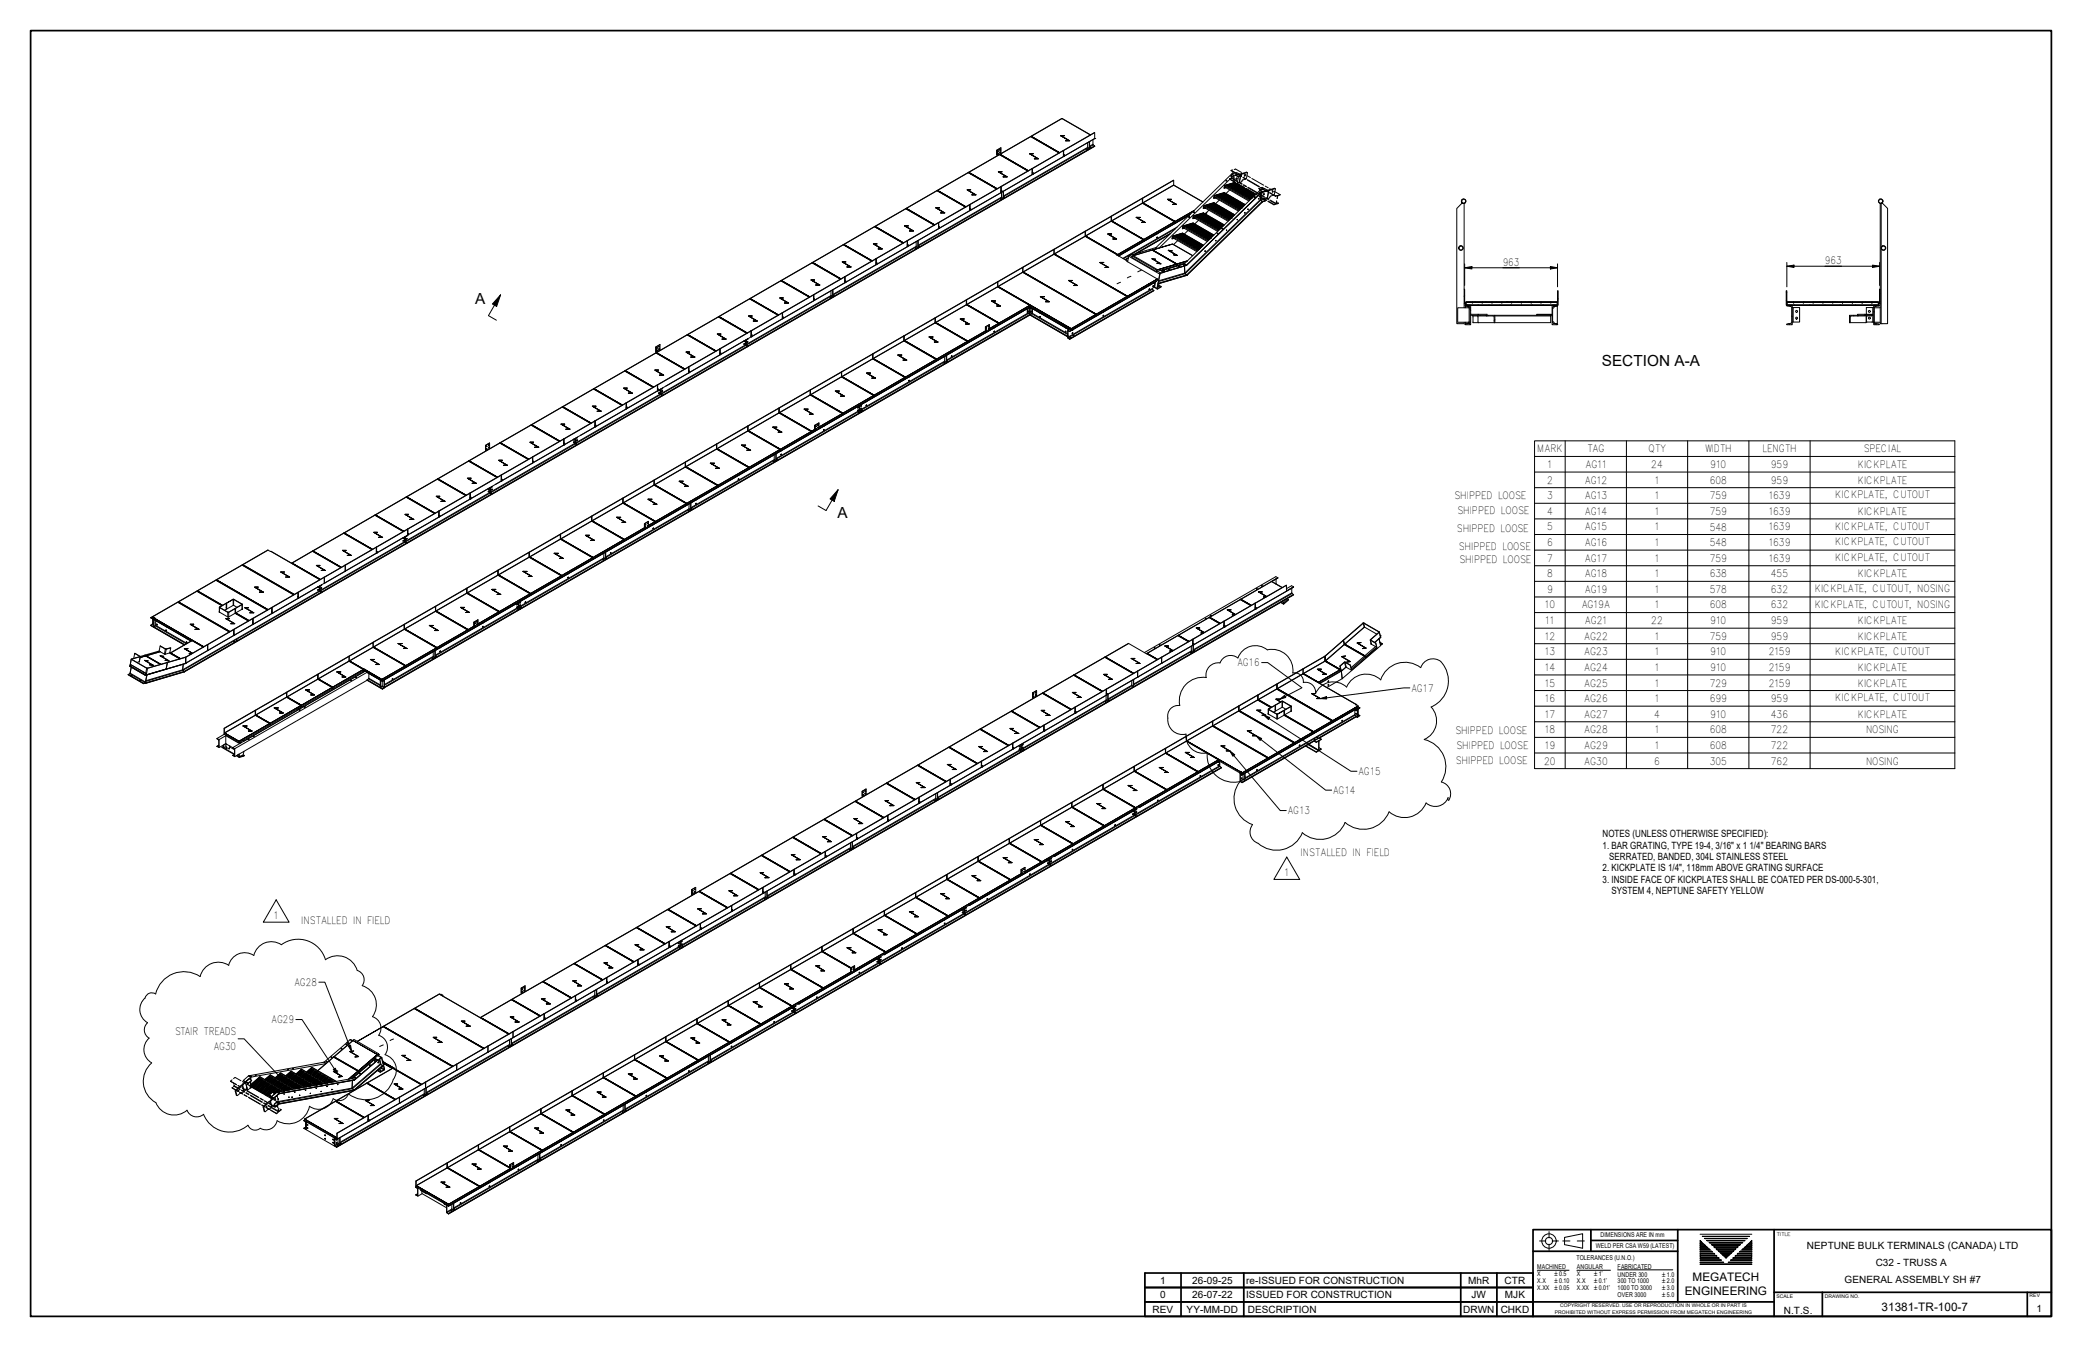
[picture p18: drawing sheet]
<svg xmlns="http://www.w3.org/2000/svg" width="864mm" height="559mm" viewBox="0 0 864 559" stroke-linecap="round" stroke-linejoin="round" font-family="sans-serif">
<defs><g id="words">
<g font-size="6.3">
<text x="197.1" y="126.2">A</text>
<text x="664.4" y="151.8">SECTION A-A</text>
<text x="347.4" y="215.1">A</text>
</g>
<g font-size="4.9">
<text x="702.1" y="531.6">MEGATECH</text>
<text x="698.8" y="537.1">ENGINEERING</text>
<text x="780.5" y="544">31381-TR-100-7</text>
</g>
<g font-size="4.3">
<text x="623.4" y="110.2">963</text>
<text x="757" y="109.6">963</text>
<text x="513.4" y="276.4">AG16</text>
<text x="585.6" y="286.9">AG17</text>
<text x="563.7" y="321.6">AG15</text>
<text x="553.2" y="329.4">AG14</text>
<text x="534.3" y="337.8">AG13</text>
<text x="122.3" y="409">AG28</text>
<text x="112.8" y="424.5">AG29</text>
<text x="72.7" y="429.4">STAIR TREADS</text>
<text x="88.9" y="435.7">AG30</text>
</g>
<g font-size="4.2">
<text x="637.6" y="187.7">MARK</text>
<text x="658.3" y="187.7">TAG</text>
<text x="683.8" y="187.5">QTY</text>
<text x="707.2" y="187.7">WIDTH</text>
<text x="731.1" y="187.7">LENGTH</text>
<text x="773" y="187.7">SPECIAL</text>
<text x="641.9" y="194.2">1</text>
<text x="657.5" y="194.1">AG11</text>
<text x="685" y="194.2">24</text>
<text x="709.4" y="194.1">910</text>
<text x="734.6" y="194.1">959</text>
<text x="770.6" y="194.1">KICKPLATE</text>
<text x="641.7" y="200.6">2</text>
<text x="657.2" y="200.6">AG12</text>
<text x="686.4" y="200.7">1</text>
<text x="709.2" y="200.6">608</text>
<text x="734.6" y="200.6">959</text>
<text x="770.6" y="200.6">KICKPLATE</text>
<text x="603.3" y="207.1">SHIPPED LOOSE</text>
<text x="641.7" y="207.1">3</text>
<text x="657.2" y="207.1">AG13</text>
<text x="686.4" y="207.1">1</text>
<text x="709.2" y="207.1">759</text>
<text x="733.6" y="207.1">1639</text>
<text x="761.3" y="206.8">KICKPLATE, CUTOUT</text>
<text x="604.5" y="213.1">SHIPPED LOOSE</text>
<text x="641.7" y="213.7">4</text>
<text x="657.2" y="213.7">AG14</text>
<text x="686.4" y="213.6">1</text>
<text x="709.2" y="213.6">759</text>
<text x="733.6" y="213.6">1639</text>
<text x="770.6" y="213.6">KICKPLATE</text>
<text x="604.3" y="220.6">SHIPPED LOOSE</text>
<text x="641.7" y="220">5</text>
<text x="657.2" y="220">AG15</text>
<text x="686.4" y="220">1</text>
<text x="709.2" y="220.1">548</text>
<text x="733.6" y="220">1639</text>
<text x="761.3" y="219.8">KICKPLATE, CUTOUT</text>
<text x="641.7" y="226.5">6</text>
<text x="657.2" y="226.5">AG16</text>
<text x="686.4" y="226.5">1</text>
<text x="709.2" y="226.6">548</text>
<text x="733.6" y="226.5">1639</text>
<text x="761.3" y="226.2">KICKPLATE, CUTOUT</text>
<text x="605.2" y="228">SHIPPED LOOSE</text>
<text x="605.4" y="233.6">SHIPPED LOOSE</text>
<text x="641.7" y="233">7</text>
<text x="657.2" y="233">AG17</text>
<text x="686.4" y="233">1</text>
<text x="709.2" y="233">759</text>
<text x="733.6" y="233">1639</text>
<text x="761.3" y="232.7">KICKPLATE, CUTOUT</text>
<text x="641.7" y="239.5">8</text>
<text x="657.2" y="239.5">AG18</text>
<text x="686.4" y="239.5">1</text>
<text x="709.2" y="239.5">638</text>
<text x="734.6" y="239.6">455</text>
<text x="770.6" y="239.5">KICKPLATE</text>
<text x="641.7" y="246">9</text>
<text x="657.2" y="246">AG19</text>
<text x="686.4" y="246">1</text>
<text x="709.2" y="246">578</text>
<text x="734.6" y="246">632</text>
<text x="752.7" y="245.7">KICKPLATE, CUTOUT, NOSING</text>
<text x="640.8" y="252.4">10</text>
<text x="656" y="252.4">AG19A</text>
<text x="686.4" y="252.4">1</text>
<text x="709.2" y="252.4">608</text>
<text x="734.6" y="252.4">632</text>
<text x="752.7" y="252.1">KICKPLATE, CUTOUT, NOSING</text>
<text x="641" y="258.9">11</text>
<text x="657.2" y="258.9">AG21</text>
<text x="685" y="258.9">22</text>
<text x="709.4" y="258.9">910</text>
<text x="734.6" y="258.9">959</text>
<text x="770.6" y="258.9">KICKPLATE</text>
<text x="640.8" y="265.4">12</text>
<text x="657" y="265.4">AG22</text>
<text x="686.4" y="265.4">1</text>
<text x="709.2" y="265.4">759</text>
<text x="734.6" y="265.4">959</text>
<text x="770.6" y="265.4">KICKPLATE</text>
<text x="640.8" y="271.9">13</text>
<text x="657" y="271.9">AG23</text>
<text x="686.4" y="271.9">1</text>
<text x="709.4" y="271.9">910</text>
<text x="733.6" y="271.9">2159</text>
<text x="761.3" y="271.6">KICKPLATE, CUTOUT</text>
<text x="640.8" y="278.4">14</text>
<text x="657" y="278.4">AG24</text>
<text x="686.4" y="278.3">1</text>
<text x="709.4" y="278.3">910</text>
<text x="733.6" y="278.3">2159</text>
<text x="770.6" y="278.3">KICKPLATE</text>
<text x="640.8" y="284.8">15</text>
<text x="657" y="284.8">AG25</text>
<text x="686.4" y="284.8">1</text>
<text x="709.2" y="284.8">729</text>
<text x="733.6" y="284.8">2159</text>
<text x="770.6" y="284.8">KICKPLATE</text>
<text x="640.8" y="291.3">16</text>
<text x="657" y="291.3">AG26</text>
<text x="686.4" y="291.3">1</text>
<text x="709.2" y="291.3">699</text>
<text x="734.6" y="291.3">959</text>
<text x="761.3" y="291">KICKPLATE, CUTOUT</text>
<text x="640.8" y="297.8">17</text>
<text x="657" y="297.8">AG27</text>
<text x="686.1" y="297.9">4</text>
<text x="709.4" y="297.8">910</text>
<text x="734.6" y="297.9">436</text>
<text x="770.6" y="297.8">KICKPLATE</text>
<text x="603.7" y="304.5">SHIPPED LOOSE</text>
<text x="640.8" y="304.2">18</text>
<text x="657" y="304.2">AG28</text>
<text x="686.4" y="304.2">1</text>
<text x="709.2" y="304.2">608</text>
<text x="734.6" y="304.2">722</text>
<text x="774" y="304.2">NOSING</text>
<text x="604.2" y="310.5">SHIPPED LOOSE</text>
<text x="640.8" y="310.7">19</text>
<text x="657" y="310.7">AG29</text>
<text x="686.4" y="310.7">1</text>
<text x="709.2" y="310.7">608</text>
<text x="734.6" y="310.7">722</text>
<text x="603.8" y="317.1">SHIPPED LOOSE</text>
<text x="640.5" y="317.2">20</text>
<text x="657" y="317.2">AG30</text>
<text x="686.1" y="317.2">6</text>
<text x="709.2" y="317.2">305</text>
<text x="734.6" y="317.2">762</text>
<text x="774" y="317.2">NOSING</text>
<text x="539.5" y="355.3">INSTALLED IN FIELD</text>
<text x="532.8" y="363.3">1</text>
<text x="113.6" y="381">1</text>
<text x="125" y="383.2">INSTALLED IN FIELD</text>
</g>
<g font-size="4.1">
<text x="664.7" y="347.3">NOTES (UNLESS OTHERWISE SPECIFIED):</text>
<text x="664.7" y="352">1. BAR GRATING, TYPE 19-4, 3/16&quot; x 1</text>
<text x="725.7" y="352">1/4&quot; BEARING BARS</text>
<text x="667.5" y="356.7">SERRATED, BANDED, 304L STAINLESS STEEL</text>
<text x="664.7" y="361.4">2. KICKPLATE IS 1/4&quot;, 118mm ABOVE GRATING SURFACE</text>
<text x="664.7" y="366.2">3. INSIDE FACE OF KICKPLATES SHALL BE COATED PER DS-000-5-301,</text>
<text x="668.4" y="370.9">SYSTEM 4, NEPTUNE SAFETY YELLOW</text>
<text x="749.5" y="518.1">NEPTUNE BULK TERMINALS (CANADA) LTD</text>
<text x="778" y="525.1">C32 - TRUSS A</text>
<text x="481.2" y="532.6">1</text>
<text x="494.5" y="532.6">26-09-25</text>
<text x="516.9" y="532.6">re-ISSUED FOR CONSTRUCTION</text>
<text x="609" y="532.6">MhR</text>
<text x="624.1" y="532.6">CTR</text>
<text x="765.1" y="532.1">GENERAL ASSEMBLY SH #7</text>
<text x="481.2" y="538.6">0</text>
<text x="494.5" y="538.6">26-07-22</text>
<text x="516.9" y="538.6">ISSUED FOR CONSTRUCTION</text>
<text x="610.4" y="538.6">JW</text>
<text x="624.2" y="538.6">MJK</text>
<text x="478.1" y="544.6">REV</text>
<text x="492.2" y="544.6">YY-MM-DD</text>
<text x="517.6" y="544.6">DESCRIPTION</text>
<text x="606.9" y="544.6">DRWN</text>
<text x="622.5" y="544.6">CHKD</text>
<text x="739.9" y="545">N.T.S.</text>
<text x="844.7" y="544.4">1</text>
</g>
<g font-size="2.8">
<text x="663.9" y="513.3">DIMENSIONS ARE IN mm</text>
<text x="661.9" y="517.9">WELD PER CSA W59 (LATEST)</text>
<text x="637.7" y="526.5">MACHINED</text>
<text x="653.9" y="522.6">TOLERANCES (U.N.O.)</text>
<text x="654.1" y="526.5">ANGULAR</text>
<text x="671" y="526.3">FABRICATED</text>
<text x="637.7" y="529.3">X</text>
<text x="637.7" y="532.2">X.X</text>
<text x="654.1" y="529.3">X</text>
<text x="654.1" y="532.2">X.X</text>
<text x="671" y="529.6">UNDER 300</text>
<text x="671" y="532.4">300 TO 1000</text>
<text x="637.7" y="535">X.XX</text>
<text x="654.1" y="535">X.XX</text>
<text x="671" y="535.2">1000 TO 3000</text>
<text x="671" y="538">OVER 3000</text>
</g>
<g font-size="2.6">
<text x="644.8" y="529.3">±0.5</text>
<text x="644.8" y="532.2">±0.10</text>
<text x="661.2" y="529.3">±1°</text>
<text x="661.2" y="532.2">±0.1°</text>
<text x="689.5" y="529.6">±1.0</text>
<text x="689.5" y="532.4">±2.0</text>
<text x="644.8" y="535">±0.05</text>
<text x="661.2" y="535">±0.01°</text>
<text x="689.5" y="535.2">±3.0</text>
<text x="689.5" y="538">±5.0</text>
</g>
<g font-size="2.1">
<text x="736.9" y="512.7">TITLE</text>
<text x="736.9" y="538.6">SCALE</text>
<text x="756.9" y="538.6">DRAWING NO.</text>
<text x="841.9" y="538.1">REV</text>
<text x="644.9" y="545.1">PROHIBITED WITHOUT EXPRESS PERMISSION FROM MEGATECH ENGINEERING</text>
<text x="647.2" y="542.4">COPYRIGHT RESERVED. USE OR REPRODUCTION IN WHOLE OR IN PART IS</text>
</g>
</g></defs>
<!-- layer: O1 -->
<g fill="none" stroke="#000" stroke-width=".41">
<path d="M453.3 59.9l-1.3 .8M454.1 57.4h.1M413.8 62.7h.2M413.8 63.7l.1 .1M413.9 63.7l.1 .1M414.7 63.2h.1M414.7 62.2l.1 .1M414.8 63.2h.1M414.8 62.2h.1M415.2 79.8v.1M428.2 72.3v.1M441.2 64.9h-.1"/>
<path d="M451.2 61.1l-35 20.2M451.4 61.3l-35.2 20.3M453.5 60.1l-1.5 .9M454 60.5l-143.7 83M454.1 60.6l-143.8 83M507.9 77.1l10.4 6M508.1 76.9l10.4 6M510.8 74l2.4 1.4M511 73.8l2.4 1.4M513.9 75.7l1.2 .8M514 75.6l1.2 .7M515.7 76.8l1.2 .7"/>
<path d="M515.8 76.6l1.3 .7M517.6 77.9l4.9 2.8M517.7 77.7l4.9 2.8M525.7 79l-2.2 .6-31.3 30.5-9.5 2.8M389.3 94.8h.1M402.3 87.3v.1M415.5 81.7l-34.6 20M415.6 82l-34.7 20M485.3 97.1l-14 8M485.6 96.7l-14.8 8.6M486.3 98.2l10.4 5.9M486.5 97.9l10.4 6"/>
<path d="M487.6 94.9l-19 10.9M488.3 94.1l-22.5 13.1M490.6 93.9l10.4 6M490.8 93.7l10.4 6M493.4 89.2l-29.4 17M494.9 89.7l10.4 6.1M495.1 89.5l10.4 6M495.4 88.1l-.3 .1M499.2 85.6l10.5 5.9M499.4 85.3l10.5 6M500.5 88.2h-.1M500.5 88.3l-.5 .3"/>
<path d="M503.6 81.4l10.4 5.9M503.8 81.1l10.4 6M523.1 81.1l1.2 .6M523.2 80.9l1.2 .7M524 82.4l-1.2 .4-31.4 30.5-10.8 3.2M524.1 82.7l-1.2 .4-31.3 30.4-11 3.3M524.4 82.3l.3 .2M524.8 83.2l-1.2 .4-31.3 30.4-11.8 3.5M524.8 83.4l-1.1 .3-31.4 30.5-11.8 3.4M524.9 82.1l1.2 .7M525.1 82l1.2 .6M526.8 83.2l2.4 1.4"/>
<path d="M526.9 83l2.4 1.4M529.4 84.5h.1M529.5 84.5h.1M529.8 81.2h.1M529.8 81.3h.1M606.4 82.8l.2 .1M607.7 84l.1 .1M779.7 82.7v.1M780.5 84.2l.1 .1M350.5 117.2l-.1 .1M363.4 109.8h.1M376.4 102.3h-.1"/>
<path d="M380.1 102.2l-34.6 19.9M380.2 102.4l-34.7 20M468 107l-1.2 .8M468.1 106.9l-1.5 .8M468.2 106.3l12.8 7.4M468.3 106l-2.3 1.3M468.5 105.8l1 .6M470.1 105.7h.1M477.9 119.8l-34.9 20.1M478.9 119.1l1 .5M479.6 116.7l-35.9 20.8M480 119.6l.2 .1"/>
<path d="M480.1 112.5l1.3 .7M499.8 104.2h.1M605.2 102.9l-.1 .2M605.7 102l-.2 .2M781 102l-.3 .2M311.6 139.7h.1M324.6 132.2h-.1M337.5 124.7v.1M344.8 122.6l-35.2 20.3M344.9 122.8l-35.2 20.3M409 136.1h.1M409 137.1h.1"/>
<path d="M409.1 136l.1 .1M409.1 137l.1 .1M410 135.6h.1M410 136.5h.1M410 135.5l.1 .1M426.2 128v2l-33.5 19.4M426.3 127.9v2.1M427.1 127.5v2.1M427.3 127.4h.1M427.3 127.5l.1 2.1-34.7 20M427.3 130.7l15.6 9M427.3 127.5l15.9 9.2"/>
<path d="M427.4 130.6l15.5 8.9M427.5 127.2l-70.1 40.5M427.6 130.4l-70.2 40.5M427.9 130.1l15 8.7M427.9 130l-70.6 40.8M428.1 127.9v2.1M428.2 128v2M428.2 130l14.7 8.5M443.1 137.3l-.1 .1M478 120l-34.9 20.1M478.5 120.4l-34.8 20.2M478.6 120.6l-34.9 20.1"/>
<path d="M607.5 122.7l-.2 .2M607.9 126.1l.2 .2M608.5 126.6h.1M608.8 126.6l.2 .5M609.4 134.1l.4 .6M609.8 128.4l.2 .4M610.8 125.4l-.1 .2M611.7 125.3h.1M612.9 126.6h.1M614.9 125.4l-.1 .2M616.2 125.3h.1M617.4 130.8l-.3 .3"/>
<path d="M617.4 126.6h.1M619 125.4l-.2 .2M620.1 132.6l-.3 .3M620.6 125.3h.1M621.9 126.6h.1M623 125.4l-.1 .2M625.1 125.3h.1M626.4 126.6h.1M627.1 125.4l-.1 .2M629.6 125.3h.1M630.9 126.6h.1M631.1 125.4l-.1 .2"/>
<path d="M634.1 125.3h.1M635.2 125.4l-.1 .2M635.4 126.6h.1M638.6 125.3h.1M639.3 125.4l-.2 .2M639.9 126.6h.1M643.1 125.3h.1M643.3 125.4l-.1 .2M644 130.9l-.2 .3M644.4 126.6h.1M645.7 134.3l-.2 .4M646 123.8l.3 .2"/>
<path d="M740.9 124.8l.3 .1M740.9 121.1l.3 .1M741.8 125.3h.1M741.9 134.3l.4 .4M743.2 126.6l.2 .2M743.2 131.1l.2 .2M744.1 126.6h.1M744.1 125.4l-.3 .2M748.1 125.4l-.2 .2M748.2 125.3h.1M750.4 126.6h.1M752.2 125.4l-.2 .2"/>
<path d="M754.5 125.3h.1M756.2 125.4l-.1 .2M756.8 126.6h.1M760.3 125.4l-.2 .2M760.9 125.3h.1M763.1 126.6h.1M764.4 125.4l-.2 .2M767.2 125.3h.1M768.4 125.4l-.1 .2M768.8 130.8l.2 .3M769.5 126.6h.1M772.5 125.4l-.2 .2"/>
<path d="M773.6 125.3h.1M775.8 126.6h.1M776.6 125.4l-.2 .2M777.2 133.7l1 1M777.2 129.2l.3 .2M779.1 126.6l.3 .3M779.1 125.9l.2 .1M779.7 125.2l.2 .1M779.7 121.5l.2 .1M272.5 145.3l-.1 .1M272.5 144.4h.1M273.3 144.9h.1"/>
<path d="M273.4 144.8l.1 .1M273.5 143.9h-.1M285.7 154.6v.1M298.7 147.2h-.1M309.2 143.1l-35 20.2M309.3 143.3l-34.9 20.2M309.9 143.7l-35 20.3M310 143.8l-35 20.2M391.9 149.8l-35.3 20.4M392 150l-35.3 20.4M246.8 177.1h.1M259.8 169.6h.1"/>
<path d="M272.8 162.1h-.1M273.9 163.5l-35 20.2M274 163.7l-35 20.2M274.5 164.2l-34.9 20.2M274.6 164.3l-35 20.1M338.3 176.9l.1 .1M338.4 176.9h.1M338.5 177.9h-.1M339.2 177.3l.1 .1M339.2 176.4h.1M339.3 177.3l.1 .1M339.3 176.3l.1 .1"/>
<path d="M356.5 170.3l-34.6 19.9M356.6 170.5l-34.7 20M357.2 170.9l-141.3 81.6M357.2 171l-141.3 81.6M357.2 167.8l-141.3 81.6M201.7 185.2l.1 .1M201.8 186.1l-.1 .1M201.8 185.2v.1M202.6 184.7h.2M202.7 185.6l-.1 .1M208 199.5l-.1 .1M220.9 192v.1"/>
<path d="M233.9 184.5l-.1 .1M238.5 183.9l-35 20.2M238.6 184.1l-35 20.2M239.2 184.6l-35 20.2M239.2 184.7l-34.9 20.2M321.2 190.6l-34.6 20M321.4 190.8l-34.8 20.1M182.1 214.5h-.1M195 207h.1M203.2 204.3l-35.1 20.2M203.3 204.6l-35 20.1M203.8 205l-35 20.2"/>
<path d="M203.9 205.1l-35 20.2M267.6 217.7l.1 .1M267.6 218.7h.2M267.7 217.7h.1M268.5 217.2h.2M268.5 218.2h.2M285.9 211l-34.7 20M286 211.2l-34.8 20.1M143.2 236.9h.1M156.2 229.4h-.1M167.8 224.7l-35 20.2M167.9 225l-35 20.2"/>
<path d="M168.5 225.4l-35 20.2M168.5 225.5l-35 20.2M250.5 231.4l-35.3 20.4M250.6 231.6l-35.3 20.5M530 239.8l-2.6 1.5M62.5 259.5l14 8M62.5 256.2l16.7 9.7M62.6 259.3l14 8.2M63.2 258.9l.5 .3M63.3 258.7l.4 .3M64.3 259.6l13 7.5M64.5 259.4l13 7.5"/>
<path d="M91.1 251.8v2.2M94.6 254l-.1 1.9M94.8 254l.1 1.9M96.6 248.6l.1 2.5M97 248.6l-.1 2.5M100.4 250.6v2.1M104.9 259l-.1 .1M112.9 254.4l-.2 .1M123.7 248.2h-.1M132.5 245.2l-56.7 32.7-15.3 4.5M132.5 245.4l-56.6 32.7-15.4 4.6M133.1 245.8l-56.7 32.8-15.9 4.7"/>
<path d="M133.2 245.9l-56.7 32.8-16 4.7M197 258.5l-.1 .1M197 259.5h-.1M197.8 259h.1M197.8 258h.2M197.9 259h.1M215.1 251.9l-34.5 19.9M215.2 252.1l-34.6 20M215.7 252.6l-56.4 32.4-.8-.4M215.8 252.6l-56.4 32.6M215.8 249.5l-56.5 32.6M501.5 256.2h.1"/>
<path d="M520.7 252.7h.1M529.3 242.2h.1M535.8 246l-40.8 23.5M535.9 246.2l-40.9 23.6M536.5 246.6l-112.2 64.8M536.6 246.7l-112.3 64.8M536.6 243.5l-3 1.7M565.4 258.5l.5 1.7M565.7 258.4l.3 1.8M53.2 279.9l6.4 3.6M53.3 279.8l6.3 3.7M53.8 279.5l6.4 3.7"/>
<path d="M53.8 276.4l6.4 3.7M54 279.3l6.3 3.7M58 272.3v.1M58.1 272.5l-.4 2M60.8 277.2h.1M60.8 277.2l-.3 2.1M61.1 277.2l-.3 2.2M68.6 269.2l-.4 2.2M69 269.3l-.5 2.1M76.2 275.5l-15.1 4.4M77 275.1l-.1 .1M86.1 269.8v.1"/>
<path d="M97.1 263.6l-.2 .1M151 278.2l.4 .3M152.3 278.9l6.3 3.7M179.8 272.2l-20.4 11.8M179.9 272.5l-20.5 11.8M481.8 275.1h.1M494.3 270l-24.1 13.8M494.4 270.2l-24.2 13.9M494.8 267.6l-.1 .1M507.7 260.1v.1M513.5 273a4.7 4.7 0 0 0-7.4 2 5.1 5.1 0 0 0-5.8 6.1M525.7 269.6a7.7 7.7 0 0 0-12.2 3.4"/>
<path d="M525.7 269.6a8.7 8.7 0 0 1 10.5 9.6 3.6 3.6 0 0 1 4.4 4M557.7 274.7l.5 2.1M557.9 274.7l.5 2.1M568.5 265.6l.3 1.7M568.5 265.4v.2M572.4 266.5l.9 .6M572.6 267.3l.2 .1M597.6 274.5a11.8 11.8 0 0 1-4 18.8 8.4 8.4 0 0 1-2.8 13.5M597.7 274.4a5.3 5.3 0 0 0-8.4 2.6 10.6 10.6 0 0 0-16.6 5.1 8.8 8.8 0 0 0-14.1 2.9 8.1 8.1 0 0 0-13 2.8 4.1 4.1 0 0 0-5-4.7M60.6 280.1l.2 .1M123.7 293.9l.5 .3M152.3 282.2l6.3 3.6"/>
<path d="M152.3 282l6.4 3.7M152.9 281.6l4.8 2.8M153 281.4l4.7 2.7M158.4 284.8l.8 .5M159.2 282.4l.1 .1M428.6 288.9l.1 .1M428.6 287.9l.2 .1M428.7 288.9h.1M429.5 288.4h.1M429.5 287.4h.1M429.6 288.3l.1 .1M429.6 287.4h.1"/>
<path d="M446 295.8l-.1 .1M458.9 290.4l-35.3 20.4M458.9 288.3v.1M459 290.6l-35.3 20.4M469.5 284.2l-9.8 5.7M469.6 284.5l-9.9 5.7M471.9 280.8l-.1 .1M500.3 281.1a9.8 9.8 0 0 0-10.9 11.6 4.4 4.4 0 0 0-5 5.2 6.1 6.1 0 0 0 7.6 6.6 7.2 7.2 0 0 0 8.8 7.8 11 11 0 0 0 13.6 11.9 11.3 11.3 0 0 0 5.2 17.9M526.1 294.1v2.1M529.7 296.2l-.1 2M529.8 296.2l.1 2M531.7 290.9l.1 2.5"/>
<path d="M532.1 290.9l-.1 2.5M535.5 292.9v2.1M562 296.5l-45.6 26.2M562.1 296.7l-45.7 26.3M562.7 297.1l-47.5 27.4 47.5-27.3M562.7 294l-47.5 27.4M563.3 297l.1 .1M563.3 296.5l.7 .3M90.8 309.7l-.2 .1M90.8 309.2l-.7 .4M97.3 313.5l-.1 .1M97.3 313l-.7 .4"/>
<path d="M407.1 318.3h.1M420.1 310.8h-.1M423.5 310.9l-34.6 19.9M423.6 311.1l-34.7 19.9M424.1 311.5l-141.2 81.6M424.2 311.6l-141.3 81.6M433 303.3h.1M505.4 316l-32.5 18.8M505.9 317.7l-35 20.2M506 317.9l-35 20.3M506.6 318.4l-35 20.2M506.6 318.5l-35 20.2"/>
<path d="M542.5 308.9l4.4 2.5M542.8 308.8l4.2 2.4M546.9 307.5l.1 .1M547.1 311.1l.1 .1M590.8 306.8a11.6 11.6 0 0 1 7 17.6 5 5 0 0 1 3.1 7.6l-.4-.5 .2-.6a5.7 5.7 0 0 1-9.1 2.2M357.9 328.8h.1M357.9 329.7l.1 .1M358 328.7l.1 .1M358 329.7h.1M358.8 329.2h.1M358.8 328.2h.2M358.9 329.1l.1 .1"/>
<path d="M381.2 333.2h.1M388.2 331.2l-34.6 20M388.3 331.4l-34.7 20.1M394.2 325.7l-.1 .1M470 336.4l-32.5 18.8M470.5 338.1l-35 20.2M470.6 338.4l-34.9 20.2M471.2 338.8l-35 20.2M471.3 338.9l-35.1 20.2M472.6 334.7l.1 .1M514.6 321.3l-.1 .1M515.7 323.2l-1.2 .6"/>
<path d="M515.8 323.4l-1.2 .7M576.2 336.8a11.4 11.4 0 0 1-18.3 4.4 11.1 11.1 0 0 1-17.7 4.2 11.5 11.5 0 0 1-18.4 4.4M591.5 333.1a9.6 9.6 0 0 1-15.3 3.7M342.3 355.6v.1M352.8 351.6l-34.6 20M353 351.8l-34.8 20.1M355.3 348.1v.1M368.3 340.7h-.1M434.7 356.8l-32.6 18.8M435.1 358.5l-34.9 20.3M435.3 358.8l-35 20.2M435.8 359.2l-34.9 20.2"/>
<path d="M435.9 359.3l-35 20.2M437.3 355.2h.1M519.6 342.1a4.9 4.9 0 0 0 2.2 7.7M287.2 370.5l.1 .1M287.2 369.6h.1M287.3 370.5h.1M287.3 369.5l.1 .1M288.1 370l.1 .1M288.1 369.1h.1M288.2 370h.1M303.5 378.1h-.1M316.4 370.6h.1"/>
<path d="M317.5 372l-35.3 20.4M317.6 372.2l-35.3 20.4M329.4 363.1v.1M399.3 377.2l-32.5 18.8M399.8 379l-35 20.2M399.9 379.2l-34.9 20.2M400.5 379.6l-35 20.2M400.6 379.7l-35.1 20.2M401.9 375.6h.1M423.8 362.2l.1 .1M423.9 362.2h.1M423.9 361.2l-.1 .1"/>
<path d="M424.7 361.7h.1M424.8 361.7h.1M424.8 360.7h-.1M277.6 393l-.1 .1M282.1 392.5l-34.6 19.9M282.2 392.7l-34.7 20M282.7 393.1l-143.1 82.7M282.8 393.2l-143.2 82.7M290.5 385.6h.1M363.9 397.6l-32.5 18.8M364.4 399.4l-34.9 20.2M364.6 399.6l-35 20.2"/>
<path d="M366.6 396h.1M83 405.1a12.1 12.1 0 0 0-18.4 7.2 2.89 2.89 0 0 0-4.4 1.8 6.3 6.3 0 0 0 1 10.2M83 405.1a7.8 7.8 0 0 1 11.8-4.6 6.8 6.8 0 0 1 10.5-4.1 7.5 7.5 0 0 1 11.4-4.5 11.8 11.8 0 0 1 18.3 6.2 8.5 8.5 0 0 1 13.2 4.5 4 4 0 0 1 2 6.3 8.3 8.3 0 0 1 4.3 12.9 5 5 0 0 1 2.5 7.7 5.2 5.2 0 0 1 2.7 8 6.6 6.6 0 0 1 3.4 10.3 11.9 11.9 0 0 1-18.6 6 4.1 4.1 0 0 1-6.3 2 6.3 6.3 0 0 1-9.8 3.1M216.5 411.4h.1M216.5 410.3l.1 .1M217.4 409.9h.2M217.4 410.8h.2M238.7 415.5h.1M246.8 412.8l-34.6 20M246.9 413.1l-34.7 20M251.7 408l-.1 .1M264.6 400.5v.1"/>
<path d="M328.6 418l-142.5 82.3M329.1 419.8l-34.4 19.8M329.2 420l-34.5 19.9M331.2 416.4h.1M353.1 403.1h.1M353.1 402.1h.1M353.2 403l.1 .1M353.2 402l.1 .1M354 401.5l.2 .1M354.1 402.5h.1M365.1 400l-34.9 20.3 35-20.2M61.2 424.3a3.9 3.9 0 0 0 .7 6.4 6.3 6.3 0 0 0 1 10.2 10.1 10.1 0 0 0 1.7 16.5 8.2 8.2 0 0 0 13 3.2"/>
<path d="M145.2 431.3l.9 .5M156.1 439.5l-.1 .1M156.5 439.9l-9.4 8.1-31.4 5.7-2.1 1.8M156.7 437.9l1.4 .8M158.2 438.8v.1M202.4 436.5h.1M211.4 433.2l-34.6 20.1M211.5 433.5l-34.7 20.1M212.8 430.4v.1M225.8 423h-.1M329.8 420.5l-143.8 82.9M329.8 420.5l-143.7 83.1"/>
<path d="M97.1 450.6l2.4 1.4M97.2 450.4l2.4 1.4M99.9 453.3l.3 .2M100.2 452.4l1.2 .7M100.2 452.2l1.3 .7M102 453.4l1.2 .8M102.1 453.3l1.2 .6M102.4 451.2h-.1M102.5 451.9h-.1M103.8 454.5l4.9 2.8M103.9 454.3l4.9 2.9M107.7 446.7l10.1 5.8"/>
<path d="M109.3 457.7l1.3 .7M109.4 457.5l1.3 .7M111.2 458.8l1.2 .6M111.3 458.6l1.2 .7M111.5 460l.2 .2M112 446l10.1 5.8M112.9 455.3l-.1 .1M113 459.8l2.5 1.4M113.1 459.6l2.4 1.5M114.9 458.6h.1M116.3 445.2l10.1 5.8M120.6 444.4l10.1 5.8"/>
<path d="M125 443.6l10 5.8M128.4 459a9 9 0 0 1-13.4 5.9M129.3 442.8l10.1 5.8M137.6 452h.1M157.7 441.4l-11.7 10-31.1 5.7M157.9 441.6l-11.7 10.1-31.3 5.7-1.2 .9M158.2 443.2l1 .6M158.3 442.9l1.1 .6M158.6 442.1l-11.7 10.1-31.4 5.7-1.2 1M158.7 442.2l-11.8 10.1-31.3 5.7-1.2 1M165.7 457.6v.1M176.1 453.7l-35 20.2"/>
<path d="M176.2 453.9l-35.1 20.3M176.5 451.4h.1M189.5 443.9h-.1M294 440.1l-34.7 20M294 440.3l-34.7 20.1M77.6 460.6a4.3 4.3 0 0 0 6.8 1.7 11.6 11.6 0 0 0 18.4 4.5M114.9 464.9a4.7 4.7 0 0 1-6.9 3.2 3.2 3.2 0 0 1-5.1-1.3M115.6 460.9h.1M115.7 461h.1M126.8 467.6l-.7 .4M126.8 468.2h-.1M138.8 475h.1"/>
<path d="M139 472.5l-.1 .1M139.8 472.6l-.2 .1M140.3 474.3l-1.4 .8M140.4 474.6l-1.4 .8M152.8 465.1l-.1 .1M258.6 460.5l-34.7 20M258.7 460.7l-34.8 20.1M173.2 495.3l-.6 .4M173.2 495.8l-.1 .1M211.7 484.7l.1 .1M211.7 483.7l.1 .1M211.8 484.7h.1"/>
<path d="M211.8 483.7h.1M212.6 484.2h.2M212.6 483.2h.2M223.2 480.9l-35 20.2M223.4 481.1l-35.2 20.3M185.5 500.2l-.2 .1M187.5 501.5l-2.2 1.3M187.6 501.8l-2.1 1.2"/>
</g>
<!-- layer: O4 -->
<g fill="none" stroke="#000" stroke-width=".41">
<path d="M427.8 56.6l-.1 .1M427.8 56.6l11.6 6.8M428.6 57.2h.1M430 58l.1 .1M431.5 58.8v.1M433 59.7h.1M440 56.3h1.5M440.1 56.3l3.6 2.1M441.5 56.3h-1.4h1.4M442 58.4h1.5l-3.5-2.1 3.5 2.1M443.7 58.4h-1.7h1.7M451.8 58.8v3"/>
<path d="M452 58.7l-.2 3.1-.7-.8v-1.9M452.2 56l-11.7-6.8-12.7 7.4M452.3 55.9l-11.9-6.8-12.7 7.4M453.3 57.9v2.1l.8 .6M454.1 57.4v.1M454.1 57.4h.1M454.1 55l-12.9 7.4v2.5M454.1 57.5l-142.6 82.3M388.6 79.1l-12.7 7.3M388.6 79.1h.1M388.7 79.1l11.8 6.8M388.8 79v.1"/>
<path d="M388.9 79h-.1M388.9 79l11.7 6.8M389.7 79.6l.1 .1M401.1 78.7h1.5M401.2 78.7l3.6 2.1M401.8 71.5v.1M401.9 71.5h-.1M401.9 71.5l11.6 6.8M402.6 78.7h-1.4h1.4M402.7 72.2h.1M404.1 73h.1M405.6 73.8v.1"/>
<path d="M407 74.6l.1 .1M408.5 75.5h.1M410 76.4h.1M411.3 77.1l.1 .1M412.7 78h.1M413.4 78.4l-11.8-6.8-12.7 7.4M413.4 78.4l-11.8-6.8-12.8 7.4M413.5 62.3l.1 2.1zM413.5 62.3l1.7-.9zM413.6 78.3l-11.7-6.8 11.7 6.8M413.9 62.7h-.1M414 63.5l-.2 .2"/>
<path d="M414 62.5l-.1 .3M414 62.5l-.1 .3zM414.1 71.2h1.5M414.2 71.3l3.6 2.1M414.8 64l-.1 .2M414.8 64l11.7 6.8M414.9 63l-.2 .2M414.9 62l-.2 .2M415.2 77.3l13-7.3v2.4l-12.9 7.4zM415.2 77.5l-12.9 7.4v2.4M415.2 61.4v2.1l-1.6 .9M415.2 79.8h.1"/>
<path d="M415.2 77.3l.1 .1M415.6 71.2v.1M415.6 71.3h-1.4h1.4M415.6 64.7h.1M416.1 79.4v3M416.2 79.3l-.1 3.1-.7-.7v-1.9M417.1 65.5l.1 .1M417.6 73.3l-3.5-2.1 3.5 2.1-1.5 .1M417.8 73.4h-1.7h1.7M418.5 66.3l.1 .1M419.9 67.2h.1M421.5 68h.1"/>
<path d="M422.8 68.8l.1 .1M424.3 69.6v.1M425.7 70.5h.1M426.3 71l-11.7-6.9-12.7 7.4M426.4 70.9l-11.9-6.8-12.7 7.4M426.6 70.8l-11.8-6.8 11.8 6.8M427 63.8h1.5M427.1 63.8l3.6 2.1M428.2 69.9l12.9-7.4v2.4l-12.9 7.5zM428.2 70l-12.9 7.4v2.4M428.2 69.9h.1M428.5 63.8h.1"/>
<path d="M428.5 63.8h-1.4h1.4M430.6 65.8l-3.6-2 3.6 2-1.6 .1M430.7 65.9h-1.7h1.7M434.3 60.5l.1 .1M435.8 61.3l.1 .1M437.2 62.2h.1M438.7 63h.1M439.3 63.5l-11.8-6.8-12.7 7.3M439.3 63.4l-11.8-6.8-12.8 7.4M439.5 63.3l-11.7-6.7 11.7 6.7M441.1 62.4l13-7.4v2.5l-12.9 7.4zM441.1 62.5l-12.9 7.4v2.5"/>
<path d="M441.1 62.4h.1M450.8 62h.3M452.1 61.3h.3M454.1 60.6v.1M454.1 60.7l-143.8 83M486.8 76.8v-2l-12.8 7.5 .1 1.9M486.8 74.8l-12.9 7.4M486.8 76.8l12.2 7M486.8 76.8l12.1 7M507.8 79.9l.1 .1M507.9 79.9l-4.1 1.2-.3 1.2M507.9 80l8.6 4.9"/>
<path d="M508.2 77.7h.1M508.5 76.9h.1M508.5 76.8h.4l-.1 .2M508.5 76.9l10.2 5.8M508.5 77.9l-.7 .2 .1-.6 10.1 5.9M508.9 76.8l10 5.7-10-5.7 .4-.2-.1 .3M508.9 75l-.3 .1M509.3 76.6l9.8 5.7M509.7 76.8v-.3l-.3 .1 9.8 5.7M509.7 76.5l9.6 5.6M509.8 77.3l-.3 .1 .4-.1M509.8 77.5h-.1"/>
<path d="M510 74.2l2.5 1.6M510 74.2l2.5 1.4M510.1 76.7v-.3l-.3 .1 9.6 5.5M510.1 78.8l-1.6 1.5M510.1 76.4l9.5 5.5M510.2 77.2l-.3 .1M510.2 77.3l-.1 .1M510.3 77.3h-.4M510.3 74.1l-.3 .1M510.5 76.5v-.2l-.3 .1 9.4 5.4M510.5 77.2v.1M510.5 76.3l9.4 5.3"/>
<path d="M510.6 76.2h.4l-.1 .2M510.6 77.1h-.1M510.7 77.2l-.2 .1M510.7 77.1l-.4 .1M510.7 70.7l2.4 1.5M510.7 70.7l2.5 1.4M510.8 72.2l1 .6 .1 2.9M510.8 72.2l2.2-.6 .9 .5-2.1 .7-30.9 30M510.8 72.2l-31.3 30.5 .6 .3-.6-.3-9.4 2.8M510.9 73l-.4 .1M510.9 73.9l-.4 .1M511 73.8h.1"/>
<path d="M511 76.2l9.1 5.2M511 76.1l.3-.1v.3M511 76.9l-.3 .1M511 77.1l-.1 .1M511.1 77l-.3 .1M511.1 72.9l-.1 .9M511.3 78.3l-.2 .1M511.3 77h.1M511.3 70.5l-.6 .2M511.3 76l9 5.2M511.4 71.2l-.1 .9M511.5 76.8l-.4 .1"/>
<path d="M511.5 77h-.1M511.5 77h-.2M511.6 78l-.3 .1M511.6 78.2h-.1M511.7 76.2l.1-.3-.4 .1 8.9 5.2M511.7 78.1l-.8 .1 .3-.1M511.7 78l.3 .1M511.8 75.9l8.8 5M511.9 75.9l.3-.1-.1 .3M511.9 76.7l-.4 .1h.4M511.9 76.9h-.2M511.9 70.3l.6-.2 2.5 1.4"/>
<path d="M512 77.9l-.1 .1M512.2 75.7l-4.2 1.2-.2 1.2M512.3 75.8l8.5 4.9M512.3 76.8h-.2M512.3 76.6l-.4 .1M512.4 76.7l-.3 .1M512.4 77.8l-.2 .1h.3M512.5 77.9l-.2 .1M512.6 72.6l.9 .8-1-.8 1.5-.4 .9 .6-1.4 .6M512.6 79l-.2 .1 .8-.1M512.7 76.5h-.3h.3M512.7 79.1l-.2 .1"/>
<path d="M512.7 76.6l-.2 .1M512.8 74h.1M512.9 77.6l-.4 .1M512.9 77.8l-.2 .1M513 77.8h-.3M513 73.9l-.3 .4M513.1 78.8l-.4 .2M513.1 79l-.1 .1M513.1 76.1l1.2 .7M513.1 76.3l-.4 .1M513.1 76.5h-.1M513.1 76l1.2 .7"/>
<path d="M513.2 76.4l-.3 .1M513.3 77.5l-.3 .1h.4M513.3 77.7h-.1M513.5 78.7l-.2 .1M513.5 78.9h-.1M513.5 78.7l-.3 .1M513.7 77.4l-.3 .1M513.7 73.3l-.5 3M513.7 77.6h-.1M513.8 72.6l1.2 .7M513.8 72.4l1.2 .8M513.8 77.4l.3-.1z"/>
<path d="M513.8 77.5l-.3 .1M513.9 78.8h-.1M514.1 79.8l-.3 .1 .4-.1M514.1 80h-.1M514.1 78.7l.3-.1zM514.1 72.3h.1M514.2 77.4l-.2 .1M514.3 78.5l-.7 .2h.4M514.5 79.7l-.3 .1M514.5 73.1l-.4 2.4-.9 .5M514.5 79.8l-.1 .1M514.6 77.1l-.4 .2"/>
<path d="M514.6 77.3l-.2 .1M514.6 79.8h-.3M514.6 77.3h-.3M514.6 73l-.5 2.4 .2 .2-.2-.1M514.6 72.1l-.2 .4-.2-.2M514.7 72.6l.2-.3-.3-.2 2.5-.7 .3 .3-.4 2.3-1.5 .7-.4 .7-.8 .2M514.7 78.4h-.3M514.8 78.5l-.2 .1M514.9 79.7h.1M514.9 79.6h-.2M514.9 77.2l1.2 .7M514.9 72.8l-1.3 .4"/>
<path d="M514.9 77l1.3 .7M515.1 79.5h.3l-.2 .1M515.2 78.2l-.4 .1M515.2 78.4h-.2M515.2 78.4l-.8 .1M515.3 79.4l-.7 .3M515.5 78.1l-.3 .1 .4-.1M515.6 79.5l.2-.1zM515.6 73.7l1.2 .7M515.6 78.3h-.2M515.6 73.5l1.2 .7M515.6 71.9l1.2 .7"/>
<path d="M516 78l-.4 .1M516 78.1l-.2 .1M516 78.1h-.3M516.2 79.3l-.2 .1M516.2 72.8h.1M516.3 79.2l-.4 .1M516.6 79l-1.2 .4M516.6 79.2l-.1 .1M516.7 79.2h-.4M516.8 78.2l4.9 2.9M516.8 78.1l4.9 2.8M517.1 79.1h-.3"/>
<path d="M517.4 71.6l-2.5 .7M517.4 78.8l-.7 .2h.3M517.4 79h-.1M517.4 74.7l4.9 2.9M517.4 74.5l5 2.9M517.4 72.9l1.3 .8M517.5 78.9l-.4 .1M518.4 79.8l-.2 .1M518.5 79.8l-.8 .2M518.5 79.9l-.2 .1M518.8 79.6l-.3 .2M518.9 79.8h-.2"/>
<path d="M518.9 79.7l-.3 .1M519.3 74l4.9 2.8M522.2 78.1l1.4-.4 1 .6M522.6 79l.9 .6M522.6 79l-31.4 30.5M522.6 79.8v.1M522.7 79.8l-.3 .2M522.9 77.9l1.3 .7M522.9 77.8l1.3 .6M523.2 78.7l-1-.6 .9 .7M523.4 79.7l.2 .1-.4 .1-.5 2.3 .4 .3M523.5 79.7l2.5-.6-2.4 .7"/>
<path d="M523.5 79.6h.1M523.5 79.5l-31.4 30.6M524.6 78.4l-1.4 .4M524.8 79l1.2 .7M524.8 78.8l1.2 .7M524.8 77.2l1.2 .7M525.7 79l-2.2 .5M525.7 79l-2.2 .6M525.7 78.9l-1-.5-2.1 .6M526.1 79.2l-.4 2.9 .2 .2-.2-.2M526.2 78.8l-.5 3.4-1.1 .5-.2-.6 .2 .6M526.2 79.3l.3-.3-.3-.2 2.5-.7 .3 .3-.4 2.3-1.6 .7-.4 .7-.7 .2"/>
<path d="M526.6 79.9l2.5 1.4M526.6 78.3l1.3 .7M527.8 79.5l.3-.1-.2 .4zM527.8 79.5h.1M528.5 79.3l2.4 1.4M528.9 78.3l-2.4 .7M362.7 94l.1 .1M362.7 94l-12.7 7.4M362.8 94.1l11.7 6.7-11.7-6.7-12.7 7.3M363 93.9l-.1 .2M363 93.9l11.6 6.9M363.8 94.6l.1 .1"/>
<path d="M365.3 95.4v.1M366.7 96.3h.1M368.1 97.1h.1M369.6 97.9l.1 .1M371 98.8h.1M372.4 99.6h.1M375.2 93.7h1.5M375.3 93.7l3.6 2.1M375.7 86.6h.1M375.7 86.6l-12.8 7.3M375.7 86.6l11.8 6.7M375.9 86.5v.1"/>
<path d="M376 86.4l-.1 .1M376 86.4l11.6 6.9M376.3 99.8l13-7.4v2.5l-12.9 7.4zM376.3 99.9l-12.8 7.4v2.5M376.3 99.8l.1 .1M376.7 93.7h-1.4h1.4M376.8 87.1l.1 .1M378.2 88h.1M378.8 95.8l-3.6-2.1 3.6 2.1h-1.6M378.9 95.8h-1.7h1.7M379.6 88.8h.1M380.7 99.8v3"/>
<path d="M380.9 99.7l-.2 3.1-.7-.7v-1.9M381.1 89.6l.1 .1M382.5 90.4l.1 .1M384 91.3h.1M385.4 92.1v.1M386.8 92.9l.1 .1M387.5 93.4l-11.8-6.8-12.7 7.3M387.7 93.3l-11.7-6.9 11.7 6.9M388.2 86.2h1.5M388.3 86.2l3.6 2.1M389.3 92.3l13-7.3v2.4l-12.9 7.4zM389.3 92.4l-12.9 7.5v2.4"/>
<path d="M389.3 92.3l.1 .1M389.7 86.2h-1.4h1.4M391.2 80.5h.1M391.7 88.3l-3.5-2.1 3.5 2.1h-1.5M391.9 88.3h-1.7h1.7M392.6 81.3h.1M394 82.1l.1 .1M395.5 83h.1M397 83.8h.1M398.4 84.6v.1M399.8 85.4v.1M400.4 85.9l-11.7-6.8-12.7 7.3"/>
<path d="M400.6 85.8l-11.7-6.8 11.7 6.8M402.3 84.8l12.9-7.3v2.4l-12.9 7.4zM402.3 85l-12.9 7.4v2.4M402.3 84.8v.1M403.1 80.8h1.6l-3.6-2.1 3.6 2.1M404.8 80.8h-1.7h1.7M415.1 82.6l.3 .1M416.4 81.9h.3M450 98l-12.7 7.4M450 98h.1M450.1 96l-12.9 7.4M450.2 96h-.1"/>
<path d="M450.3 97.9l10.6-6.1-10.6 6.2M450.3 98l13.3 7.7v.3l.1-.4M450.3 97.9v.1M451.1 98.6h.1M452.6 99.4h.1M459.4 97h1.7M459.6 97.1h1.5zM459.6 97.1l3.6 2M460.9 91.8v-2l-10.7 6.2v2M460.9 91.8l13.4 7.7M461 89.7l-10.9 6.2M461 91.7l13.3 7.8"/>
<path d="M461 91.7l-.1 .1M461.1 91.6l12.8-7.3-12.8 7.4 13.3 7.7-.1 .5M461.1 91.7v.1M461.6 99.1h.1M461.6 99.1h1.6zM461.6 99.1h1.4M461.9 92.3l.1 .1M463 99.1l-3.6-2.1 3.6 2.1M463.4 93.1l.1 .1M464.8 94h.1M466.3 94.8h.1M467.7 95.6l.1 .1"/>
<path d="M469.1 96.4l.1 .1M470.6 97.3h.1M471.3 90.2h1.6M471.4 90.2h1.5zM471.4 90.2l3.6 2.1M472 98.1l.1 .1M473.5 98.9v.1M473.5 92.2v.1M473.5 92.3h1.5zM473.5 92.2h1.4M473.5 99.9l-.1 .1M473.9 84.3v-2l-12.9 7.4v2"/>
<path d="M473.9 82.3l-13 7.4M473.9 84.3l13.3 7.7M473.9 84.3h.1M473.9 99.7h-.1M474 82.3l-.1 2M474 84.2l12.8-7.4zM474 84.2l13.4 7.7-.1 .5M474.3 99.5v.5M474.3 99.5l-10.6 6.1M474.3 99.5l-10.6 6.1-13.4-7.7 13.4 7.7M474.3 99.4l-10.6 6.3M474.5 99.4l-.1 .5"/>
<path d="M474.5 99.4h-.1M474.9 92.2l-3.6-2 3.6 2M474.9 84.8l.1 .1M476.2 98.4h-.1M476.3 85.7h.1M476.6 98.1l-.1 .1M477.1 97.9h-.1M477.5 97.6l-.1 .1M477.8 86.5h.1M478.7 96.9h.1M479.2 87.3l.1 .1M479.6 96.4h.1"/>
<path d="M479.8 98.5l.3-.1-.1 .3zM480 98.3l-.2 .4M480.1 96.9l-.3 .2M480.4 96l-5.9 3.4M480.4 95.9v.1M480.7 88.1v.1M481.3 95.4l-.1 .1M481.8 95.2h-.1M482.1 89h.1M482.2 94.9l-.1 .1M482.5 94.7h.1M483.4 94.2h.1"/>
<path d="M483.5 89.8l.1 .1M484.3 82.7h1.6M484.3 93.7h.1M484.4 82.7l3.6 2.1M484.7 93.5l-4.3 2.4M484.7 93.4v.1M485 90.6l.1 .1M485.1 93.3l-.4 .1M485.1 93.2v.1M485.1 97.2l-13.5 7.9M485.6 93h-.1M486 92.7l-.1 .1"/>
<path d="M486.4 91.5h.1M486.5 84.8h1.5zM486.6 98.7l.1 .1M486.9 97.9h.1M486.9 97.8h.4l-.1 .2M486.9 97.9l10.2 5.9M486.9 98.9l-.7 .2 .1-.5 10.1 5.8M487.2 92l.1 .6-12.7 7.3-.1-.5M487.2 92l-12.7 7.4-13.4-7.7 13.4 7.7M487.2 92l-2.1 1.2M487.3 97.8l10 5.7M487.3 92l-12.7 7.4"/>
<path d="M487.4 91.9l.1 .6M487.4 91.9h.1M487.4 92.4v.1M487.6 97.9l.1-.2h-.4l10 5.8M487.7 97.7l9.8 5.6M487.8 97.6l.3-.1v.3M487.8 84.8l-3.5-2.1 3.5 2.1M487.8 84.8h-1.3M488.1 97.5l9.7 5.6M488.1 98.3l-.2 .1h.4M488.2 97.5l.3-.1v.3M488.2 98.5h-.1"/>
<path d="M488.5 99.8l-1.7 1.7M488.6 98.2l-.2 .1h.3M488.6 98.4h-.1M488.7 91.1v.1M488.8 98.1h.3l-.4 .1M488.9 97.6v-.3l-.3 .1 9.4 5.5M488.9 97.3l9.4 5.3M489 97.3l.3-.1v.3M489.1 98.2l-.2 .1M489.1 98h.4l-.3 .1M489.2 90.9h-.1M489.3 97.2l9.2 5.2-9.1-5.2 .4-.2-.1 .3"/>
<path d="M489.5 98.1l-.2 .1M489.6 99.1l-.3 .2M489.6 90.6l-.1 .1M489.7 99.3l-.2 .1M489.8 97l8.9 5.2M489.8 97l.4-.1-.1 .3M489.9 98h-.2h.2M489.9 97.8l-.4 .1M489.9 90.4h.1M490.1 99l-.8 .3M490.1 99.2h-.2M490.1 99.1l-.3 .1"/>
<path d="M490.2 96.9l8.7 5.1M490.3 96.9l.3-.1v.3M490.3 97.7l-.4 .1 .9-.1M490.3 97.9h-.2M490.4 99.1h.1M490.4 98.9l-.1 .1M490.4 90.2h-.1M490.6 96.8h.1M490.6 96.7l-4.1 1.2-.3 1.2M490.6 96.8l8.6 4.9-8.6-4.9M490.7 97.6l-.4 .1M490.7 97.7l-.1 .1"/>
<path d="M490.8 97.6l.3-.1zM490.9 98.8l-.8 .2M490.9 89.9l-.1 .1M490.9 94.5h.1M490.9 98.9l-.2 .1M490.9 98.8l-.3 .1M491 100l-.3 .1 .4-.1M491.1 98.8h.3zM491.1 93.7h.1M491.2 97.5l.4-.1-.4 .1M491.2 97.6l-.3 .1M491.2 93.7l10.2 5.9"/>
<path d="M491.2 93.6v.1M491.2 94.7l-.7 .2 .1-.5 10.2 5.8M491.2 93.7l.4-.1-.1 .3M491.3 98.7l-.4 .1M491.5 97.5h-.1M491.6 99.9l-.4 .1M491.6 93.6l10 5.7M491.7 98.6h-.3M491.7 93.6l.3-.1v.2M491.7 89.4v.1M491.7 98.7l-.1 .1M491.8 98.6h-.4"/>
<path d="M491.9 99.7l-.2 .1M492 99.9h-.2M492 99.8l-.8 .1M492.1 98.4l-.3 .1M492.1 98.6h-.1M492.2 98.5l-.3 .1M492.3 99.6l-.3 .1M492.3 99.8h-.1M492.4 99.7h-.4M492.4 93.6v-.3l-.3 .1 9.8 5.7M492.4 93.3l9.7 5.6M492.5 99.7l.3-.1-.2 .1"/>
<path d="M492.5 93.3l.3-.1v.3M492.5 93.3l9.6 5.5M492.5 94.3h-.1M492.6 98.5h-.2M492.7 98.3h.3l-.2 .1M492.8 95.6l-1.6 1.5M492.9 98.2l-.7 .2 .3-.1M492.9 94l-.7 .2 .3-.1M492.9 94.1l-.1 .1M493 88.7h-.1M493 94.1h-.3M493.1 99.4l-.7 .2"/>
<path d="M493.2 99.5l-.2 .1M493.2 93.3l.1-.2-.4 .1 9.4 5.5M493.2 99.4l-.4 .1M493.3 93.1l9.3 5.3M493.3 93h.3v.2M493.3 89.3l-29.3 16.9M493.3 93.9h-.1M493.4 94l-.1 .1M493.4 90l-.3 .1M493.4 88.4v.1M493.5 89.1l-29.7 17M493.6 99.4h-.2"/>
<path d="M493.6 99.4h-.3M493.6 93l9.2 5.2-9.1-5.2 .4-.2-.1 .3M493.7 93.7l-.7 .3M493.8 88.8l-6.3 3.7-.1-.6M493.8 93.9l-.2 .1M493.8 93.8l-.3 .1M493.9 95h-.3h.4M493.9 99.1l-.2 .1M494 95.1l-.2 .1M494 93.8h.2zM494 99.3h-.2M494.1 99.1h.4l-.3 .1"/>
<path d="M494.3 87.9l-.1 .1M494.4 99l-1.2 .4M494.4 94.8l-.4 .1M494.4 95h-.2M494.5 93v-.3l-.3 .1 8.8 5.2M494.5 94.9l-.4 .1M494.5 92.7l8.8 5M494.6 92.7l.3-.1v.3M494.6 93.5l-.8 .2M494.6 92.7l8.7 5M494.6 93.7h-.1M494.6 87.7h.1"/>
<path d="M494.7 93.6h-.4M494.7 94.9h.1M494.7 94.7l-.1 .1M495 92.6h.1M494.8 94.7l-.3 .1M494.9 92.5l-4.1 1.2-.3 1.2M494.9 92.6l8.6 4.9M495 92.6l8.5 4.9M495 93.4l-.3 .1M495 93.6h-.1M495 87.5l-7.6 4.4M495 87.5l.3-.2-7.9 4.6-13.3-7.7 13.3 7.7"/>
<path d="M495.1 93.5l-.4 .1M495.1 87.5l-7.6 4.4M495.2 94.6l-.4 .1M495.3 90.3h.1M495.2 94.7l-.2 .1M495.3 94.7h-.4M495.3 88.1l-.1 .1M495.3 95.8l-.2 .1 .3-.1M495.4 99.9l-.3 .1M495.4 93.3h-.3M495.4 89.5h.1M495.4 95.9l-.2 .1"/>
<path d="M495.4 94.6h.3l-.2 .1M495.5 100l-.4 .1M495.5 93.3h-.4M495.5 93.4l-.2 .1M495.5 89.5l.4-.1v.3M495.5 89.5l10.2 5.8M495.6 90.5l-.8 .2 .1-.6 10.2 5.9M495.6 94.4l-.3 .2M495.8 99.8l-.3 .1M495.8 95.6l-.3 .2M495.8 95.8l-.1 .1M495.9 93.1l-.4 .1"/>
<path d="M495.9 100h-.2M495.9 93.3h-.2M495.9 99.9h-.3M495.9 95.8h-.3M495.9 93.2l-.3 .1M495.9 89.4l10.1 5.7M496 89.4l.3-.2v.3M496 94.3l-.3 .1M496.1 94.5h-.2M496.2 95.5l-.2 .1M496.3 95.7h-.2M496.3 89.2l9.9 5.7-9.8-5.7 .3-.1v.3"/>
<path d="M496.4 94.2l-.7 .2M496.4 94.4h-.1M496.5 96.7l.4-.1zM496.5 94.3l-.3 .1M496.6 95.4l-.7 .2M496.7 95.6h-.2M496.7 95.5h-.3M496.7 89.1l9.7 5.6M496.8 89.9l-.3 .1h.4M496.8 89.1l.4-.1-.1 .3M496.8 94.1l-.2 .1M496.9 96.8h-.2"/>
<path d="M496.9 90.1h-.2M496.9 94.1l-.4 .1M496.9 94.2l-.2 .1M497.1 95.3l-.4 .1M497.1 95.4l-.2 .1M497.1 95.4l-.3 .1M497.1 91.4l-1.5 1.5M497.2 89l9.4 5.5M497.2 89l.4-.1-.1 .3M497.2 96.5l-.3 .1M497.2 89.8l-.3 .1M497.2 96.6l-.1 .1"/>
<path d="M497.2 90h-.1M497.3 93.9l-.4 .2M497.3 94.1l-.2 .1M497.3 96.6h-.3M497.3 94.1h-.3M497.3 89.9l-.3 .1M497.4 95.2h-.3h.4M497.5 95.3l-.2 .1M497.6 96.5l-.1 .1M497.6 89.8h.1M497.6 88.9l9.3 5.3M497.6 88.9l.4-.1-.1 .2"/>
<path d="M497.6 96.4h-.1M497.6 89.7h-.1M497.7 96.5l-.2 .1M497.7 96.4l-.4 .1M497.7 89.7l-.4 .1M497.9 95l-.4 .1M497.9 95.2h-.1M497.9 97.5h.4zM498 95.2h-.4M498 88.8l9.2 5.2M498.1 88.7l.3-.1-.1 .3M498.1 96.2l-.3 .2 .3-.1"/>
<path d="M498.1 89.5l-.3 .2M498.1 96.4h-.2M498.1 89.7h-.2M498.1 89.6l-.3 .1M498.2 90.8h-.2h.3M498.3 94.9l-.3 .1h.3M498.3 97.6l-.2 .1M498.3 90.9h-.2M498.3 97.4h.4l-.3 .1M498.3 95.1h-.2M498.3 96.3h.1M498.3 89.6h.1"/>
<path d="M498.4 88.6l8.9 5.2M498.5 96.1l-.4 .1M498.5 96.3h-.1M498.5 89.5h-.4M498.5 89.6h-.1M498.6 96.3h-.3M498.6 89.5l-.3 .1M498.7 94.8l-.4 .1M498.7 90.6l-.4 .1M498.7 97.5h-.1M498.7 90.8h-.1M498.7 95h-.1"/>
<path d="M498.8 88.8v-.3l-.3 .1 8.9 5.2M498.8 94.9l-.4 .1M498.8 90.7l-.4 .1M498.8 88.5l8.8 5-8.7-5 .3-.1v.2M498.9 96l-.3 .1h.3M498.9 89.3l-.3 .1h.4M498.9 96.1l-.1 .1M498.9 89.5h-.1M499 90.7h-.1M499 97.2h-.1M499.1 90.5l-.2 .1M499.2 88.3v.1"/>
<path d="M499.2 88.3l8.6 5zM499.2 97.3l-.2 .1M499.2 97.2l-.4 .1M499.2 90.6l-.3 .1M499.2 88.3l-4.1 1.2-.3 1.2M499.3 95.9l-.3 .1M499.3 89.2l-.3 .1M499.3 96.1h-.1M499.3 89.3l-.1 .1M499.4 96h-.3M499.4 89.3h-.3M499.5 97.1l-.3 .1"/>
<path d="M499.5 90.4l-.3 .1M499.5 86.1h.1M499.5 97.2l-.1 .1M499.5 90.6h-.1M499.6 97.2h-.4M499.6 90.5l-.8 .1M499.7 91.6l-.3 .1 .3-.1M499.7 95.8h-.3h.4M499.7 89.1l-.3 .1 .4-.1M499.8 85.3h.1M499.7 98.4l-.2 .1M499.7 91.7l-.2 .1"/>
<path d="M499.8 95.9l-.2 .1M499.8 89.2h-.2M499.8 85.3l10.2 5.8M499.8 85.2l.1 .1M499.9 86.3l-.7 .2v-.6l10.2 5.9M499.9 85.3l.4-.1-.1 .2M499.9 98.3h.1M499.9 90.4l-.1 .1M500 96.9l-.4 .1M500 97.1l-.2 .1M500 90.3h-.4M500 90.4h-.1"/>
<path d="M500 96.9l.3-.1zM500 97.1h-.3M500 90.4h-.3M500.1 98.1l-.7 .3 .3-.1M500.1 95.6l-.2 .2 .3-.1M500.1 91.4l-.2 .2h.3M500.1 91.6l-.1 .1M500.2 88.9l-.4 .1M500.2 95.8h-.2M500.2 89.1l-.2 .1M500.2 89l-.3 .1M500.3 85.2l10 5.7"/>
<path d="M500.3 85.2l.3-.2v.3M500.3 90.1l-.3 .1h.4M500.4 97h-.2M500.4 90.3h-.2M500.5 88.2l-.6 .5M500.5 91.5h.1M500.5 88.1v.1M500.5 98l-.2 .1M500.5 96.9l.3-.1zM500.5 91.4h-.2M500.6 98.2h-.1M500.6 91.4h-.4"/>
<path d="M500.6 85l9.9 5.7M500.8 96.7l-.4 .1M500.8 90l-.4 .1M500.8 90.2h-.2M500.8 90.1l-.3 .1M501 98.1h-.2M501 91.4h-.2M501 85.2l.1-.3-.4 .1 9.8 5.7M501 98h-.3M501 91.3l-.3 .1M501.1 84.9l9.7 5.6M501.1 99.1l-.3 .1 .4-.1"/>
<path d="M501.1 92.4l-.3 .1h.4M501.1 84.9l.4-.1-.1 .3M501.1 96.6l-.3 .1 .8-.1M501.1 89.9l-.3 .1 .4-.1M501.2 99.3h-.2M501.2 92.6h-.2M501.2 85.9h-.2M501.2 96.7l-.2 .1M501.2 90l-.2 .1M501.2 91.3h.1M501.4 97.8l-1.2 .3M501.4 97.9l-.3 .1 .3-.1"/>
<path d="M501.4 91.1l-.8 .2M501.4 91.2l-.1 .1M501.4 91.2l-.2 .1M501.4 87.2l-1.5 1.5M501.5 84.8l9.5 5.5M501.6 84.8l.3-.1v.3M501.6 99l-.4 .1M501.6 96.4l-.4 .2M501.6 92.3l-.3 .1h.3M501.6 85.6l-.4 .1M501.6 99.1l-.2 .1M501.6 92.5h-.2"/>
<path d="M501.6 85.8h-.2M501.6 99.1h-.3M501.6 89.7l-.4 .2M501.6 96.6l-.2 .1M501.6 89.9l-.2 .1M501.6 89.9h-.3M501.6 85.7l-.8 .1 .3-.1M501.7 97.7h-.3h.4M501.9 99h.1M501.8 97.6l.4-.1-.3 .2M501.8 97.8l-.2 .1M501.8 91.1l-.2 .1"/>
<path d="M501.9 98.8l-.1 .1M501.9 92.2h-.1M501.9 85.5l-.1 .1M502 98.9h-.4M502 92.3h-.1M502 92.2h-.4M502 92.1h.5l-.4 .1M502 85.6h-.1M502 85.5l-.4 .1M502.2 90.8l-.3 .1M502.2 98.8h-.2M502.2 97.7h-.2"/>
<path d="M502.2 91l-.1 .1M502.2 84.8l.1-.3-.4 .2 9.3 5.3M502.3 90.9l-.9 .2 .3-.1M502.3 90.8h.4zM502.3 84.5l9.2 5.3-9.1-5.3h.3v.2M502.4 92.2h-.2M502.4 85.5l-.2 .1M502.5 86.5l-.2 .2 .4-.1M502.6 92.1l.3-.1zM502.6 93.4h-.2M502.6 86.7h-.1M502.6 85.4l.3-.1-.2 .1"/>
<path d="M502.7 97.6h-.2M502.7 90.7h.4h-.3M502.7 90.9h-.2M502.7 84.5l8.9 5.1M502.8 93.3l.2-.1-.1 .1M503 97.3l-.7 .2h.4M503 86.6l-.1 .1M503 97.5h-.1M503 90.8h-.1M503.1 84.6v-.3l-.3 .1 8.9 5.1M503.1 97.4h-.3M503.1 86.5l-.3 .1"/>
<path d="M503.1 84.3l8.8 5.1M503.2 91.8l-.7 .2M503.2 85.1l-1.1 .3h.4M503.3 91.9l-.2 .1M503.3 85.3h-.2M503.3 91.9h-.4M503.3 85.2h-.4M503.4 93h-.2M503.4 86.3l-.1 .1M503.6 84.2h.1M503.5 93l-1.3 .3 .3-.1M503.5 93.1l-.2 .1"/>
<path d="M503.5 86.4l-.2 .1M503.5 86.3l-.8 .2M503.5 84.5l.1-.3-.4 .1 8.7 5M503.6 84.1l-4.2 1.2-.2 1.2M503.6 84.2l8.5 4.9M503.6 91.7l-.3 .1 .2 .1M503.6 85h-.3M503.6 85.1l-.1 .1M503.7 85.1h-.3M503.8 92.9l-.3 .1M503.8 86.1l-.2 .2 .3-.1M503.9 81.9v.1"/>
<path d="M503.9 93l-.2 .1M503.9 86.4h-.2M503.9 92.9l-.3 .1M504 94.1l-.3 .1 .4-.1M504 87.4l-.3 .1M504 92.9h.3l-.2 .1M504 84.9l-.3 .1 .4-.1M504.1 81.1h.1M504.1 94.2l-.2 .1M504.1 87.5l-.2 .1M504.1 86.2h.2zM504.1 91.7h-.2"/>
<path d="M504.1 87.4l-.4 .1M504.1 85h-.2M504.1 81.1l10.2 5.9M504.1 81l.1 .1M504.2 82.1l-.7 .2 .1-.6 10.1 5.9M504.2 81.1l.4-.1-.1 .2M504.2 91.6l.3-.1-.2 .2M504.3 99.7l-.1 .2M504.4 86.1l.3-.2-.8 .2M504.4 91.4l-.7 .3 .3-.1M504.4 94.1h-.1M504.4 87.4l-.1 .1"/>
<path d="M504.5 94l-.3 .1M504.5 84.7l-.4 .1M504.5 84.9l-.2 .1M504.5 87.3l-.3 .1M504.5 84.8l-.3 .1M504.6 81l10 5.7M504.6 80.9h.4l-.1 .2M504.6 92.6l-.7 .2M504.6 80.9l10 5.8M504.7 92.8h-.2M504.7 92.7l-.3 .1M504.7 86.1h-.2"/>
<path d="M504.8 94h.1M504.8 87.3h.1M504.8 93.9h-.1M504.8 86l.4-.1-.2 .1M504.8 87.1l-.1 .1M504.9 87.2l-.8 .1M505 80.9l9.8 5.6-9.8-5.7 .4-.1-.1 .3M505.1 92.7h-.2M505.1 92.6l-.3 .1M505.2 93.7l-1.1 .3M505.2 87l-.3 .1M505.2 96.9l-.2 .1"/>
<path d="M505.3 93.9h-.2M505.3 87.2h-.2M505.3 93.8h-.3M505.3 93.7h.5l-.3 .1M505.3 87.1h-.3M505.4 80.7l9.7 5.6-9.6-5.6 .3-.1v.3M505.4 94.9l-.1 .2M505.4 88.2l-.2 .1 .3-.1M505.5 92.4l-.3 .1M505.5 85.7l-.3 .1M505.5 88.3l-.2 .1M505.5 87h.3l-.3 .1"/>
<path d="M505.5 81.7h-.2M505.5 92.4l-.8 .2M505.5 92.5l-.2 .1M505.5 85.7l-.8 .2M505.5 85.9h-.2M505.7 93.7l-.2 .1M505.8 83l-1.6 1.5M505.9 94.8l-.4 .1M505.9 92.2l-.4 .1M505.9 88.1l-.4 .1M505.9 81.4l-.7 .2 .2-.1M505.9 95h-.2"/>
<path d="M505.9 88.3h-.1M505.9 81.6h-.1M505.9 94.9h-.3M505.9 85.6h-.4M505.9 92.4l-.1 .1M505.9 85.7l-.1 .1M506 92.3l-.4 .1M506 88.2h-.4M506 85.6l-.4 .1M506 81.5h-.4M506.1 93.4l-.3 .2M506.1 94.8h.1"/>
<path d="M506.1 86.7l-.8 .3M506.1 93.6h-.1M506.1 93.5l-.3 .1M506.1 86.9l-.1 .1M506.2 80.8v-.3l-.3 .1 9.4 5.4M506.2 86.8l-.4 .1M506.2 94.7h-.1M506.3 93.5l.3-.1-.3 .2M506.3 88h-.2M506.3 81.3h-.2M506.3 94.7h-.3M506.3 88.1h-.1"/>
<path d="M506.3 81.4h-.1M506.3 81.3l-.3 .1M506.5 94.6h-.2M506.5 86.8l-.1 .1M506.6 80.6v-.3l-.3 .2 9.2 5.3M506.6 86.7l-.3 .1M506.7 87.8l-.7 .3M506.7 81.2h-.3M506.7 88l-.1 .1M506.7 81.3l-.1 .1M506.8 87.9l-.4 .1M506.8 81.2l-.4 .1"/>
<path d="M506.9 89l-.3 .2 .3-.1M506.9 93.2l-.3 .1M506.9 87.9l.3-.1-.2 .1M506.9 86.5l-.3 .1M506.9 89.2h-.2M506.9 82.5l-.1 .1M506.9 81.2h.3zM507 80.5v-.3l-.3 .1 9 5.3M507 93.3l-.2 .1M507 86.7h-.2M507 80.2l9 5.1M507.1 93.2h.3l-.2 .1"/>
<path d="M507.1 80.2l.3-.1v.3M507.2 81l-.4 .1M507.2 94.9l-.3 .1M507.3 93.1l-1.2 .3M507.3 88.9l-.3 .1M507.3 82.2l-.7 .3 .3-.2M507.3 89.1h-.1M507.3 82.4h-.1M507.4 86.4l-1.2 .3M507.4 86.6h-.2M507.4 89l-.3 .1M507.4 86.5h-.3"/>
<path d="M507.4 82.3l-.3 .1M507.5 87.6l-.3 .1M507.5 80.9l-.3 .1M507.6 87.8h-.2M507.6 81.1h-.2M507.6 87.6l-.8 .2M507.6 80.9l-.4 .1M507.7 88.9l-.1 .1M507.7 82.3h.1M507.7 88.8l-.2 .1M507.7 82.1l-.1 .1M507.8 88.9l-.3 .1"/>
<path d="M507.8 80.3l.1-.3-.4 .1 8.8 5M508 87.5h-.4M508 80.8l-.4 .1M508 87.6l-.2 .1M508 80.9l-.2 .1M508 90l.4-.1zM508 87.6h-.3M508 80.9h-.3M508.1 88.6l-.7 .3M508.1 82l-.7 .2M508.2 88.8l-.2 .1M508.2 82.1l-.2 .1"/>
<path d="M508.2 88.7l-.3 .1M508.2 82l-.3 .1M508.3 83.2l-.3 .1 .4-.1M508.3 88.7h.2M508.3 87.3l-.2 .2M508.3 80.6l-.2 .1M508.4 90l-.2 .1M508.4 83.3l-.2 .1M508.4 82h.2h-.2M508.4 87.4l-.4 .1M508.4 87.5h-.2M508.4 80.7l-.4 .1"/>
<path d="M508.4 80.8l-.2 .1M508.4 88.7h.1M508.6 88.6h-.4M508.6 81.9l-.4 .1M508.8 89.7l-.4 .1M508.8 87.2l-.4 .1M508.8 83.1h-.4M508.8 95.4l-.1 .1M508.8 89.9l-.2 .1M508.8 83.2l-.2 .1M508.8 89.8l-.3 .1M508.8 80.5l-.4 .1"/>
<path d="M508.8 87.4h-.2M508.8 80.7h-.2M508.8 87.3l-.3 .1M508.8 83.1l-.3 .1M508.8 80.6l-.3 .1M508.9 88.4l-.3 .1M509 81.7l-.4 .1h.5M509 88.6h-.2M509 81.9l-.2 .1M509.1 88.5h-.4M509.1 89.8h-.1M509.1 89.6l-.1 .1"/>
<path d="M509.1 82.9l-.1 .1M509.2 89.7l-.2 .1M509.2 89.6l-.4 .1M509.2 83.1h-.2M509.4 88.3l-.3 .1M509.4 81.6l-.3 .1M509.4 88.5h-.2M509.4 81.7l-.1 .1M509.4 88.4h-.3M509.5 84.1l.3-.1zM509.5 81.7h-.3M509.6 89.5l-.4 .1"/>
<path d="M509.6 82.8l-.4 .1M509.6 89.7h-.2M509.6 83h-.2M509.7 89.6h-.4M509.7 82.9l-.9 .1M509.8 88.2l-.3 .1M509.8 81.5l-.3 .1M509.8 90.8l-.2 .1M509.8 84.2h-.2M509.9 88.2l-.4 .1M509.9 88.3l-.2 .1M509.9 81.5l-.4 .1"/>
<path d="M509.9 81.6l-.2 .1M509.9 82.8v.1M510 89.4l-.3 .1M510 89.5l-.1 .1M510 82.7l-.3 .1M510 82.8h-.1M510.1 89.5h-.3M510.1 82.8h-.3M510.2 90.6l-.8 .2 .4-.1M510.2 88.1h-.3M510.2 83.9l-.3 .1M510.2 90.7l-.1 .1"/>
<path d="M510.2 84l-.1 .1M510.2 90.7h-.3M510.2 81.4h-.3M510.2 88.2l-.1 .1M510.2 81.5l-.1 .1M510.3 88.1l-.4 .1M510.3 84h-.4M510.3 81.4l-.4 .1M510.4 89.2l-.3 .2 .4-.1M510.5 90.6h.1M510.5 89.4l-.2 .1M510.5 82.7l-.2 .1"/>
<path d="M510.5 83.9h.2M510.5 90.5h-.1M510.6 83.8h-.2M510.6 90.6h-.2M510.7 90.5l-.4 .1M510.8 89.1l-.3 .1M510.8 82.4l-.7 .3 .3-.1M510.8 90.3l-.1 .1M510.8 89.3h-.1M510.8 82.6h-.1M510.9 89.2l-.3 .1M510.9 82.6h-.3"/>
<path d="M511 83.6l-.3 .1M511 83.8l-.1 .1M511.1 83.7l-.8 .2M511.2 84.8l-.3 .1h.4M511.2 82.3l-.3 .1 .4-.1M511.3 85h-.3M511.3 89.2h-.2M511.3 82.5h-.2M511.3 83.7h.1M511.5 83.5l-.4 .1M511.5 83.7h-.1M511.5 83.7h-.2"/>
<path d="M511.6 88.9l-.3 .1M511.6 84.7l-.2 .1h.3M511.6 84.9h-.1M511.7 82.2l-.4 .1M511.7 89l-.2 .1M511.7 82.3l-.2 .1M511.7 89l-.8 .1 .3-.1M511.7 84.7l.4-.1-.2 .1M511.7 82.3h-.3M511.9 83.4l-.4 .1 .4-.1M511.9 83.6h-.2M512 84.8h.1"/>
<path d="M512.3 83.3l-.4 .1M512.3 83.4l-.2 .1M512.4 83.4h-.4M512.4 84.5h-.3M512.5 84.6l-.2 .1M512.5 84.5l-.3 .1M512.6 85.7l-.3 .1 .4-.1M512.7 85.8l-.2 .1M512.7 83.3l-.2 .1M512.8 84.5h-.1M512.9 84.3l-.4 .1M512.9 84.5h-.1"/>
<path d="M513 84.5h-.3M513.1 85.5l-.1 .3M513.1 83l-.4 .1M513.1 83.2h-.1M513.2 83.1l-.8 .1 .3-.1M513.2 91.1h.1M513.2 84.2l-.2 .1h.4M513.3 84.4h-.1M513.5 85.4l-.2 .1M513.5 85.6h-.1M513.5 85.4l-.3 .1M513.5 85.4h.5h-.4"/>
<path d="M513.7 84.1l-.3 .1 .2 .1M513.9 85.5h-.1M514.1 85.3h.3zM514.1 86.7h-.2M514.2 84.1l-.2 .1M514.3 86.5l.3-.1-.2 .2M514.5 86.4l-.7 .2 .3-.1M514.5 83.8l-.7 .3M514.6 84l-.2 .1M514.6 83.9l-.3 .1M514.7 85l-.7 .3M514.8 85.2l-.2 .1"/>
<path d="M514.8 85.1l-.4 .1M514.9 86.4h.1M514.9 86.3h-.2M515.2 86.1l-.6 .3M515.2 84.9l-.4 .1M515.2 85.1h-.2M515.2 85l-.3 .1M515.5 80.6l-.3 .1M515.5 84.8l-.3 .1 .4-.1M515.6 80.8h-.2M515.6 80.7h-.4M515.6 85h-.2"/>
<path d="M516 84.7l-.4 .1M516 80.7h-.2M516 84.8l-.2 .1M516 84.8h-.3M516 80.6h-.3M516.3 80.4h-.1M516.4 88.1l-.1 .2M516.4 80.5l-.1 .1M516.8 80.3l-1.2 .3M516.8 80.4l-.2 .1M516.8 80.3l-.3 .1M516.9 81.4l-.3 .2 .4-.1"/>
<path d="M517 80.3h.3h-.2M517 81.6l-.2 .1M517.2 80.1l-.4 .1M517.4 81.3l-.3 .1M517.4 81.5h-.1M517.5 81.4l-.4 .1M517.6 80l-.3 .1M517.6 86.9h.1M517.7 80.2h-.2M517.7 86.7l-.1 .1M517.7 80.1h-.4M517.7 81.4h.1"/>
<path d="M517.8 80.1l.3-.1-.2 .1M517.8 81.2l-.2 .1M517.9 81.4h-.3M517.9 81.2h.4l-.2 .1M518.2 81.1l-.7 .2M518.4 82.3l-.3 .1 .4-.1M518.4 81.2h.1M518.5 82.5h-.3M518.5 81.2h.1M518.8 82.2l-.3 .1M518.8 82.3l-.1 .1M518.9 82.3h-.3"/>
<path d="M519 80.9l-.7 .2M519 82.2l.1 .1M519.1 81l-.2 .1M519.1 80.9h-.3M519.2 82l-.2 .1M519.5 80.7l-.4 .1M519.5 80.9h-.2M519.5 82l-.6 .1M519.5 80.8l-.3 .1M519.9 80.6l-.3 .1M519.9 80.7l-.2 .1M520.3 80.5l-.4 .1"/>
<path d="M520.3 80.6l-.2 .1M520.4 80.6h-.4M520.7 81.8l-.3 .1M522.1 82.5h.1M522.1 82.3v.2M522.3 81.4l1.2 .7M522.3 81.3l1.2 .7M522.7 80.4l.1 1.8M523.5 80.1l-.5 2.3M523.7 83.7h.1M523.7 83.7l-31.4 30.5M524.1 82.2v.4l.7 .8-1.1 .3"/>
<path d="M524.1 80.5v.1M524.1 82.5l1.3 .7M524.1 82.3l1.3 .8M524.2 80.4l.2 .2-.3 .3zM524.4 82.1l-1.3 .4-.3-.2 .1 .7 .8 .7M525.9 83.6l2.5 1.3M526 83.4l2.4 1.4M526.6 80l2.7 1.4M528.4 84.8v.1M528.7 84.8h-.3M529 84.8l-.6 .2M529.1 81.3h.1"/>
<path d="M529.3 84.4l-.3 .3M529.4 84.4v.1M529.5 83.9l.3 .1M529.5 83.4l-.2 1M529.6 81.3l.3-.1-.2 1.1M529.6 83.4l-.2 1M529.7 81.1l-.6 .2M529.8 84.4l-.4 .1M530 81.2l-.2 1.1M530 84.1l.3 .2-.3 .1M530.2 84.4l-.6 .2M530.4 81l-.3 .2"/>
<path d="M530.9 80.9l-.3 .1M530.9 80.9h.1M530.9 80.7l-.6 .2M530.9 80.7v.1M780.3 84.4h.6l2.1 2.1v47.8h-2.7M323.8 116.5h.1M323.8 116.5l-12.7 7.3M323.9 116.5l11.8 6.7M324.1 116.3l12.7-7.3 11.8 6.8-11.8-6.7-12.7 7.3M324.1 116.4v.1M324.1 116.4l11.7 6.8M325 117.1h.1"/>
<path d="M326.4 117.9h.1M327.8 118.7h.1M329.3 119.5h.1M336.3 116.1h1.6M336.5 116.2l3.6 2M337 108.9v.2M337.1 108.9h-.1M337.1 108.9l11.6 6.8M337.9 116.1v.1M337.9 116.2h-1.4h1.4M338 109.6h.1M339.3 110.4h.1"/>
<path d="M339.9 118.2l-3.6-2.1 3.6 2.1h-1.5M340.1 118.2h-1.7h1.7M340.8 111.2l.1 .1M342.2 112.1h.1M343.7 112.9h.1M345.1 113.7h.1M346.6 114.6h.1M348 115.4h.1M348.8 115.7l-11.7-6.8 11.7 6.8M349.3 108.6h1.5M349.4 108.7l3.6 2M349.8 101.5l-12.8 7.4"/>
<path d="M349.8 101.5v.1M349.8 101.6l11.8 6.7M350 101.5v.1M350.1 101.4l-.1 .1M350.1 101.4l11.6 6.8M350.4 114.8l-12.9 7.4v2.5M350.4 114.8v2.5l-12.9 7.4M350.4 114.8l13-7.4v2.4l-12.9 7.5zM350.4 114.9l-12.8 7.4v2.4M350.4 114.8h.1M350.8 108.6v.1M350.8 108.7h-1.4h1.4"/>
<path d="M350.9 102.1h.1M352.3 102.9l.1 .1M352.8 110.7l-3.5-2.1 3.5 2.1h-1.5M353 110.7h-1.7h1.7M353.7 103.7l.1 .1M355.2 104.6h.1M356.6 105.4l.1 .1M358.1 106.2v.1M359.5 107.1h.1M360.9 107.9h.1M361.6 108.3l-11.8-6.7-12.7 7.3M361.8 108.2l-11.7-6.8 11.7 6.8"/>
<path d="M362.2 101.2h1.6M362.4 101.2l3.6 2.1M363.4 107.3l12.9-7.4v2.5l-12.8 7.4zM363.4 107.4l-12.9 7.4v2.5M363.4 107.3h.1M363.8 101.2h-1.4h1.4M364.3 103.3h1.5l-3.6-2.1 3.6 2.1M366 103.3h-1.7h1.7M373.9 100.4v.1M374.7 100.7l-11.7-6.8 11.7 6.8M376.3 102.2v.1M379.8 103.1h.3"/>
<path d="M381 102.3l.3 .1M413.8 119v-2l-12.9 7.4v2M413.8 119l13.3 7.7M413.9 116.9l-13 7.4M413.9 119l13.2 7.7M413.9 119h-.1M414 118.8l10.2-5.8zM414 118.9l30.3 17.5v.5l-17.1-9.8M414 118.9v.1M414.7 119.4l.1 .1M424.2 113v-2l-10.3 5.9v2.1M424.2 113l30.3 17.5"/>
<path d="M424.3 110.9l-10.5 6M424.3 112.8l12.9-7.3-12.9 7.4M424.3 112.9l30.4 17.5v.5M424.4 112.9l-.1 .1M425.1 113.4l.1 .1M426.6 114.3h.1M428 115.1h.1M429.4 115.9l.1 .1M430.9 116.8h.1M432.3 117.6h.1M433.7 118.4h.1M435.3 119.3h.1"/>
<path d="M437.2 105.5v-2l-12.9 7.4v2M437.2 105.5l30.3 17.5M437.2 105.5h.1M437.3 103.5l-13.1 7.4M437.3 105.4l30.3 17.5 .1 .5M437.3 105.3l.1 .1M437.4 105.4l30.3 17.5-30.3-17.5 12.7-7.4 13.3 7.7-13.3-7.7v-2l-12.8 7.5v2M437.4 105.4l-.1 .1M438.1 106h.1M439.5 106.8h.1M440.9 107.6l.1 .1M442.4 108.4l.1 .1"/>
<path d="M443.2 116.3h1.7M443.4 116.4h1.5zM443.4 116.4l3.6 2M443.8 109.3h.1M445.3 110.1v.1M445.4 118.4h.1M445.4 118.4h1.6zM445.4 118.4h1.4M446.7 110.9v.1M446.8 118.4l-3.6-2.1 3.6 2.1M448.1 111.8h.1M449.5 112.6h.1"/>
<path d="M451 113.4l.1 .1M452.4 114.3h.1M453.9 115.1h.1M454 100.2h.1M455.4 116h.1M455.5 101v.1M456.1 108.9l3.6 2zM456.1 108.9h1.7h-1.5l3.6 2.1M456.7 116.7l.1 .1M456.9 101.9h.1M458.2 117.6h.1M458.3 102.7h.1"/>
<path d="M458.3 110.9v.1M458.3 111h1.6M458.3 110.9l1.6 .1M459.6 118.4h.1M459.8 103.5l.1 .1M461.1 119.2l.1 .1M461.2 104.4h.1M462.6 105.2h.1M463.3 105.7h.1M463.3 105.7l4.4 2.6M463.4 105.8h.1M463.7 105.6v.4"/>
<path d="M463.7 105.6l-.1 .1M464.8 117.1l-1.5 .6M464.9 104.9h.1M465.2 105.5l-.2 .1M465.4 104.6h-.1M465.8 104.4h.1M466.2 104.1v.1M466.6 103.9h.1M467.1 103.6l-.1 .1M467.4 108.5l12.7 7.3v.5l-12.4 7.1M467.7 108.3l-.3 .1 .3-.1M468 107.1l-1.2 .7"/>
<path d="M468.8 102.7h-.1M469.1 114.6l-1.5 .7M469.2 102.4h-.1M469.6 106.2l.4-.2 10.2 6 7.8-2.4M469.6 106.2l10.2 5.9-.2 .5-10.2-5.8zM469.6 102.2h.1M470.2 105.7l-.1-.2 .6 .3M470.5 101.7h.1M470.5 105.9l-.7-.4-1.4 .4-.7 2.7M470.8 105.5l.5 .1zM470.9 101.4v.1M471.3 101.2h.1"/>
<path d="M471.8 100.9l-.1 .1M472.2 100.7h-.1M472.9 104.9l.4 .1zM473.4 112.1l-1.5 .7M476.7 119.9l.2-.1-.1 .3zM476.8 119.8l-.2 .3M476.9 118.3l-.2 .2M477 103.7l.4 .1zM477.8 107.3l1.5 .2M477.8 107.3l3.6 2.1-1.5-.2M477.8 107.3l3.6 2.1M478 107.4l1.3 .2"/>
<path d="M478.1 103.7l8.3-2.4zM478.1 103.7l10.1 5.8 4.3-1.3-4.3 1.3zM478.1 103.7l10 5.9-.1 .5M478.4 118.5l-.2 .3M478.5 117.4l-.3 .2M478.7 104.2h.1M478.7 119.2l1.3 .7M478.9 117.2v1.9l-1 .7 .7 .8M479.1 103l.4 .2zM479.3 117l-.4 1.9M479.3 107.6l-1.4-.2 3.6 2.1-1.6-.3M479.3 107.5v.1"/>
<path d="M479.6 116.6v.1M479.6 116.8h.1M479.6 116.7l-35.9 20.7-.8-.5M479.6 116.8l-35.9 20.7M479.6 112.6h.1M479.8 112.1l-.1 .5M479.9 109.2l1.6 .2M480.1 115.8l-12.4 7.1v.5M480.1 105l.2 .1M480.2 111.9l-.4 .2M480.4 117.5h.1M480.5 117.5l-.1 .1"/>
<path d="M480.5 119h.3M480.7 117.7l-.1 .6-.4 .2M481.3 112.1l1.3 .8-1.4 .7-1.2 6 1.7-.7M481.6 105.8l.1 .1M481.8 112.4l.9 .5M482.1 111.9l.2 .2M482.6 112.9l-1.5 .6-1.1 6.4 1.7-.9-1.1-.8M482.6 112.9h.1M482.7 112.3l.4 .1zM482.7 112.9h-.1M483 106.7h.2M484.5 107.5l.1 .1"/>
<path d="M484.6 103.8l1.6 .3-1.4-.2M484.7 111.8l.4 .1zM485.9 108.3l.1 .1M486.2 104.1l-1.5-.2 3.6 2.1M486.4 101.3l8.3 4.7zM486.8 105.7l1.4 .2-3.6-2.1 3.5 2.1M486.8 105.7h.1M486.8 105.7l1.5 .3zM487.3 109.2h.2M488 109.6h.1M488.1 109.6l-10.2-5.9-7.8 2.4 7.8-2.3 10.1 5.8-7.9 2.3 7.9-2.3M488.1 109.6l-.2 .6-8.2 2.4"/>
<path d="M488.2 109.5l-.2 .6M488.2 109.5l-.1 .1M488.9 110.5l.4 .1zM489 109.3h-.1M490.9 109.9l.4 .1zM491 108.7h.1M491.1 100.2h-.2M491.2 109.5l1 .6M491.2 109.5l-8.7 2.6-.3-.2M491.2 109.5l-9.4 2.8M491.3 110.4l.1 2.9 .9 .9M491.5 100l-.1 .1"/>
<path d="M491.6 109.1l-3.5 1 .1-.6M492.1 110.1l-9.4 2.8M492.2 110.1h-.1M492.2 110l-9.5 2.8M492.3 114.2l-11.8 3.5M492.3 114.2h.1M492.4 108.3l-4.1 1.3M492.5 101h-.2M492.9 100.7l-.7 .2 .3-.1M492.9 100.8l-.1 .1M493 100.8h-.3M493.3 100.6h-.2"/>
<path d="M493.4 100.7l-.1 .1M493.7 100.4l-.7 .3M493.8 100.6l-.2 .1M493.8 100.5l-.3 .1M493.9 101.6l-.3 .2 .4-.1M493.9 100.5h.3h-.2M494 101.8l-.2 .1M494.2 100.3l-.4 .1M494.4 101.5l-.4 .1M494.4 101.7h-.2M494.4 101.6l-.3 .1M494.5 100.2l-.3 .1"/>
<path d="M494.6 100.4h-.1M494.6 100.2l-.3 .1M494.7 101.6h-.1M494.7 101.4l-.1 .1M494.8 101.6h-.2M495 100.1l-.3 .1M495 100.2l-.2 .1M495 100.2h-.3M495.2 101.3l-.7 .2M495.2 101.4l-.2 .1M495.3 101.3l-.4 .1M495.3 101.3h.4h-.3"/>
<path d="M495.3 102.5l-.3 .1 .4-.1M495.4 102.6l-.2 .1M495.5 100.1l-.2 .1M495.5 101.3h.1M495.8 102.4h-.4M495.8 102.5l-.2 .1M495.9 102.4l-.3 .1M496 101l-.3 .1h.4M496.1 101.2h-.2M496.1 102.4h.1M496.1 102.2l-.1 .1M496.3 102.4h-.3"/>
<path d="M496.3 102.2l-.4 .1M496.4 100.9l-.3 .1M496.4 101l-.1 .1M496.5 101h-.3M496.6 102.1l-.3 .1M496.7 102.3h-.2M496.7 102.2h-.3M496.8 100.8l-.2 .1M496.9 103.5h-.2M496.9 100.9l-.2 .1M497 100.8h.3l-.2 .1M497.1 102.1l-.3 .1 .3-.1"/>
<path d="M497.1 102l-.4 .1M497.2 103.2l-.7 .2 .4-.1M497.2 100.7l-.7 .2M497.3 103.3h-.3h.2M497.4 101.9h-.3h.4M497.5 102l-.2 .1M497.5 104.9l-.1 .1M497.6 103.2h.1M497.6 103.1h-.1M497.7 103.1l-.4 .1M497.8 103v.1M497.9 101.7l-.4 .1"/>
<path d="M497.9 103h-.2M497.9 101.9h-.2M497.9 101.9h-.3M498.3 101.8h-.2M498.7 101.5l-.7 .2 .3-.1M498.7 101.6l-.1 .1M498.8 101.6h-.4M499.9 104.1l-.1 .1M501.9 100.6h.1M607.3 120v-35.6h-1l-2 2.1v47.8h3v-.6M607.3 120h.2v6.1h-.2zM779.7 120h.2v6.1h-.2z"/>
<path d="M779.9 120v-35.6h.4v49.9h-.4v-8.2M285.2 138.8l12.7-7.4 11.9 6.9-11.8-6.8-12.7 7.3M285.3 138.8l-.1 .2M285.3 138.8l11.6 6.8M286.1 139.5h.1M297.5 138.6h1.5M297.6 138.6l3.6 2.1M298.2 131.3l12.7-7.3 11.8 6.8-11.8-6.8-12.7 7.3M298.2 131.3v.2M298.2 131.3l11.7 6.9M299 138.6h-1.4h1.4M299 132h.1"/>
<path d="M300.6 132.9h.1M302 133.7h.1M303.4 134.5h.1M304.8 135.3h.1M306.2 136.1l.1 .1M307.7 137h.1M309.2 137.8h.1M310 138.1l-11.8-6.8 11.8 6.8M310.4 131.1h1.6M310.6 131.1l3.6 2.1M311.2 123.9l-.1 .1M311.2 123.9l11.6 6.8"/>
<path d="M311.5 139.7v.1M311.6 137.3l-12.9 7.4v2.5M311.6 137.2h.1M312 131.1h.1M312 131.1h-1.4h1.4M312 124.5h.1M313.5 125.4h.1M314 133.1l-3.6-2 3.6 2-1.5 .1M314.2 133.2h-1.7h1.7M314.9 126.2h.1M316.3 127h.1M317.8 127.8v.1"/>
<path d="M319.2 128.7h.1M320.7 129.5h.1M322.1 130.3h.1M322.9 130.6l-11.7-6.7 11.7 6.7M323.4 123.6h1.5M323.5 123.6l3.6 2.1M324.5 132.2l-.1-2.4-12.8 7.4v2.5M324.5 132.2l-12.9 7.5M324.5 129.8l-12.8 7.4v2.5M324.5 129.7l.1 .1M324.9 123.6h-1.4h1.4M325.4 125.7h1.5l-3.5-2.1 3.5 2.1"/>
<path d="M327.1 125.7h-1.7h1.7M330.7 120.4h.1M332.1 121.2h.1M333.6 122h.1M335.1 122.9h.1M335.7 123.3l-11.8-6.8-12.7 7.4M335.9 123.1l-11.8-6.7 11.8 6.7M337.4 122.3l-12.9 7.4v2.5M337.4 122.3l.1 2.5M337.5 124.8l-13 7.4M337.5 122.3l-12.9 7.5v2.4M337.5 124.7h.1"/>
<path d="M337.5 122.2l.1 .1M344.4 123.5h.3M345.4 120.2v3M345.5 120.1l-.1 3.1-.7-.7v-1.9M345.7 122.8h.3M375 139.4l-.1 2M385.3 139.8h1.7M385.5 139.8h1.5zM385.5 139.8l3.6 2.1M387.9 133.9v-2.1l-25.9 15M387.9 133.9v-1.9l-12.9 7.4v2M387.9 133.9l13.3 7.7"/>
<path d="M388 133.9l13.2 7.7M388 133.9h-.1M388.1 133.8l12.7-7.4-12.7 7.5 13.3 7.7-.1 .4M388.2 133.8l13.3 7.7zM388.2 133.8l-.1 .1M389 134.5h.1M390.4 135.3h.1M391.8 136.1h.1M393.4 137h.1M394.7 137.8h.1M396.2 138.6h.1M397.6 139.4v.1"/>
<path d="M398.3 132.3h1.7M398.4 132.3h1.6zM398.4 132.3l3.6 2.1M400.5 134.4h.1M400.5 134.4h1.5zM400.5 134.4h1.4M400.9 126.4v-2.1l-13 7.5M400.9 126.4v-1.9l-12.9 7.4v2M400.9 126.4l13.3 7.8M400.9 126.4h.1M401 126.3l12.8-7.3-12.8 7.4 13.4 7.7-.1 .4M401.1 126.3l-.1 .2"/>
<path d="M401.9 134.4l-3.6-2.1 3.6 2.1M401.9 127h.1M403.4 127.8h.1M404.4 139.8l-2.9 1.7M404.5 139.8l4.2-2.5-7.2 4.2M404.5 139.8h-.1M404.9 128.7h.1M404.9 139.5l-.1 .1M406.2 129.5h.1M406.6 138.6h-.1M407 138.3h.1M407.5 138l-.1 .1"/>
<path d="M407.7 130.3h.1M407.8 137.8h.1M408.3 137.6h-.1M408.7 135.6l.1 2.2zM408.7 137.4l-7.2 4.2M409 136.1h.1M409.1 131.1l.1 .1M409.2 135.9l-.2 .2M409.2 136.9l-.2 .2M410 136.4h.2zM410 135.4h.2l-.2 .2zM410.1 135.3l-.1 .3"/>
<path d="M410.1 136.3l-.1 .2M410.3 134.7l.1 2.1-1.6 1M410.4 134.7l-1.7 .9M410.5 132h.1M410.8 136.1h.1M411.2 124.8h1.7M411.3 135.8l-.1 .1M411.4 124.9h1.5zM411.4 124.9l3.6 2.1M411.7 135.6h-.1M412 132.8h.1M412.3 137.4h.3l-.2 .3z"/>
<path d="M412.5 137.3l-.2 .4M412.5 135.1h.1M412.5 135.9l-.2 .2M413 134.9h-.1M413.4 133.6h.1M413.4 134.6l-.1 .1M413.5 126.9v.1M413.5 127h1.5zM413.5 126.9h1.3M413.9 134.4h-.1M414.2 134.2l.1 .5-12.8 7.4v-.6M414.2 134.2l-2.9 1.6"/>
<path d="M414.2 134.2l-3.8 2.2 .8-.5M414.3 134.1l-3.9 2.3M414.4 134l.1 .6M414.4 134v.1M414.4 134.5v.1M414.8 126.9l-3.6-2.1 3.6 2.1M416.1 120.3h.1M416.1 133.1h.1M416.6 132.8h-.1M417 132.5l-.1 .1M417.4 132.3l-3 1.7M417.4 132.3h.1"/>
<path d="M417.6 121.1h.1M417.8 132.1l-.4 .2M417.8 132.1h.1M418.3 131.8l-.1 .1M419 121.9l.1 .1M419.1 131.3v.1M419.6 131.1h-.1M420.5 122.7v.1M420.8 130.3v.1M421.2 130.1l-3.4 2M421.3 130.1h-.1M421.7 129.8l-.1 .1"/>
<path d="M421.9 123.6h.1M423 129.1l-.1 .1M423.3 124.4l.1 .1M423.4 128.9h-.1M424.2 128.4l-2.9 1.7M424.3 128.4h-.1M424.6 128.1l-.3 .3M424.6 128.1h.1M424.8 125.2l.1 .1M425.1 127.9h-.1M425.5 127.6l-.1 .1M426 127.4h-.1"/>
<path d="M426.1 128.1l.1 1.9 .9-.4 1.2 .4v-1.9M426.2 126.1h.1M426.4 127.1l-.1 .1M426.7 129.1l.1 .2-.2 .1zM426.7 127.8l-.1 .3zM426.7 129.1l-.1 .2M426.7 127.8l-.1 .2M426.9 130.3h.3M427.1 126.7l.1 .6-12.7 7.3-.1-.6M427.1 126.7l-12.7 7.3-13.3-7.7 13.3 7.7M427.1 126.7l-2.4 1.4M427.2 126.7l-12.7 7.4"/>
<path d="M427.3 127.5l15.9 9.2M427.3 127.4l15.9 9.2 .3-.2M427.4 130.6l-70 40.4-.4-.2M427.4 130.6l15.5 9.1M427.5 127.2l-70.1 40.5M427.5 127.3l-70.2 40.5M427.5 127.3h.1M427.6 127.3l-.3 .2M427.7 126.9h.1M427.7 129.1l.2 .2M427.7 127.8l.2 .2M427.9 130l-.5 .6"/>
<path d="M429.2 127.8h.1M430.6 128.6h.1M431.3 129.8l.3 .2M431.4 131.2l.2 .4M431.5 123.1h1.7M431.7 123.1h1.5zM431.7 123.1l3.6 2.1M432.1 129.4h.1M433.5 130.3h.1M433.7 125.1v.1M433.7 125.2h1.6zM433.7 125.1h1.4"/>
<path d="M434.9 131.1h.1M435.1 125.1l-3.6-2 3.6 2M436.4 131.9h.1M436.6 120.1h.1M437.8 132.7h.1M438 120.9h.1M439.3 133.6h.1M439.5 121.7v.1M440.7 134.4h.1M440.9 122.6h.1M441.9 137.4l.3 .4zM441.9 135.9l.3 .2"/>
<path d="M442.1 135.2h.1M442 137.4l.2 .3M442.4 123.4h.1M442.9 139.2v.2M443.2 136.7h.2M443.2 136.6v.1M443.6 136.1h.1M443.7 137.5l-.7-.2v2.7l.7 .7M443.7 137.4v.1M443.9 124.2h.1M444.4 136.4v.5M444.4 136.4h-.1"/>
<path d="M444.4 136.9h-.1M444.8 136.9l.3-.1-.3 .2M444.9 138l-.1 .3M445.2 139.4h.3M445.2 125.1h.1M445.2 135.8l-.1 .1M445.6 135.6l-1.2 .8M445.6 135.6h.1M446.1 135.4h-.1M446.5 135.1l-.1 .1M446.7 125.9h.1M447.3 134.6v.1"/>
<path d="M448.1 126.7h.1M448.1 134.2l-2.5 1.4M448.2 134.2h-.1M448.6 133.9h.1M449 133.6v.1M449.5 133.4h-.1M449.5 127.5l.1 .1M450.8 132.7h-.1M451 128.4h.1M451.2 132.4l-.1 .1M451.6 132.2h-.1M452 131.9v.1"/>
<path d="M452.4 129.2h.1M453.3 131.2h.1M453.7 130.9v.1M453.9 130h.1M454.2 130.7h-.1M454.5 130.5l.1 .5-10.2 5.9v-.5M454.5 130.5l-10.1 5.9-30.4-17.5 30.4 17.5M454.5 130.5l-6.3 3.7M454.6 130.4l-10.2 6M454.7 130.3l.1 .6M454.7 130.3v.1M456.4 129.4h.1"/>
<path d="M456.9 129.1l-.1 .1M457.3 128.9h-.1M457.8 130.8l-.3 .3M457.8 129.4l-.2 .1M458.6 128.1l-.1 .1M459 127.9h-.1M459.4 127.6v.1M461.6 126.4h-.1M462 126.2h-.1M462.4 125.9h.1M462.5 120.1h.1M462.8 125.7h.1"/>
<path d="M463.9 120.9h.1M464.1 124.9v.1M465.4 121.7l.1 .1M465.4 124.2h-.1M465.8 124h.1M466.7 123.4l-.1 .1M466.9 122.6h.1M467.1 123.2h.1M467.5 123v.6l-12.7 7.3-.1-.6M467.5 123l-12.8 7.3M467.5 123l-12.8 7.3-30.3-17.4 30.3 17.4M467.7 122.9l12.4-7.2z"/>
<path d="M467.7 122.9l-12.9 7.5M467.7 122.9v.5M478.6 120.6l-34.9 20.2-.8-.5v-3.4l.7-.4M478.6 120.6h.1M607.3 126.1v1.6M607.7 126.7l2.3-.1v8.1l-2.3-.1M607.7 126.7l.2 .2M607.9 126.9l1.6 .3 .3 .4M607.9 127l1.3 .2 .1 .5M607.9 127v.7M607.9 133.7v.7M607.9 134.4l-.2 .2"/>
<path d="M607.9 125.3l.2 1.3zM608.1 126.6h37.8zM608.1 125.3h37.8zM609.2 134.1l-1.3 .3M609.3 133.7l-.1 .4M609.4 127.7h-4.8v6h4.8v-6h.4M609.4 133.7h.4M609.5 134.1l-1.6 .3M609.8 127.6v6.1M609.8 133.8l-.3 .3M610 130.8h3.1v-.4h3.7v.4M610 130.4h3.1"/>
<path d="M610.6 125.6h.1M610.7 125.3l.1 .3zM610.7 125.3h.1M610.8 130.8l.1 .3h8.5l.4 .3 .2 2.5M610.8 125.6v.1M610.9 125.4h.1M611 131.1v2.8h9M612.8 131.1l.3 .2 .1 2.6M613.1 130.8h3.3M614.6 125.6h.1M614.7 125.3l.2 .3zM614.7 125.3h.1"/>
<path d="M614.9 125.6v.1M615 125.4h.1M616.6 131.1l-.2-.3h3.7l-.1 3.1M618.7 125.6h.1M618.8 125.3l.2 .3zM618.8 125.3h.1M619 125.6v.1M619 125.4h.1M620.1 130.8h17.3M622.8 125.6h.1M622.9 125.3l.1 .3zM622.9 125.3h.1"/>
<path d="M623 125.6v.1M623.1 125.4h.1M624.7 125.3h10.5M626.8 125.6h.1M626.9 125.3l.2 .3zM626.9 125.3h.1M627.1 125.6v.1M627.2 125.4h.1M630.9 125.6h.1M631 125.3l.1 .3zM631 125.3h.1M631.1 125.6v.1"/>
<path d="M631.2 125.4h.1M635 125.6h.1M635 125.3l.2 .3zM635 125.3h.1M635.2 125.6v.1M635.3 125.4h.1M639 125.6h.1M639.1 125.3l.2 .3zM639.1 125.3h.1M639.3 125.6v.1M639.4 125.4h.1M643.1 125.6h.1"/>
<path d="M643.2 125.3l.1 .3zM643.2 125.3h.1M643.2 130.8v.3h-23.1M643.2 131.1v2.8h-23.1M643.3 125.6v.1M643.4 125.4h.1M643.8 130.4h-6.4v.4h6.4M644 133.4l.5 .3 .1 .4M644.4 134.1l-.4-.4v-6.1l.4-.4 1.5-.3 .2-.3h-2.3v8.1h2.3l-.2-.3M644.4 134.1l1.5 .3M644.6 127.2l1.4-.2v7.4M644.6 134.1l1.4 .3"/>
<path d="M644.6 127.2l-.1 .5-.5 .2M646 120.6h.3v6h-.4zM740.9 120.6h.3l.1 6h-.4zM741.3 126.6h37.8zM741.3 125.3h37.8zM742.9 134.1l-1.6 .3-.2 .3h2.3v-8.1h-2.3l.2 .3 1.6 .3 .3 .4v6.1l-.3 .4M743.4 127.6h.4v6h-.4M743.8 127.6h2.7v6h-2.7M743.8 125.4v.1M743.9 125.7h.1M744 125.3v.4zM744 125.3h.1"/>
<path d="M744.1 125.5v.1M747.9 125.4v.1M748 125.7h.1M748 125.3v.4zM748 125.3h.1M748.2 125.5v.1M751.9 125.4v.1M752 125.3h8.3M752.1 125.7h.1M752.1 125.3v.4zM752.1 125.3h.1M752.3 125.5v.1"/>
<path d="M756 125.4v.1M756.1 125.7h.1M756.2 125.3v.4zM756.2 125.3h.1M756.3 125.5v.1M760.1 125.4v.1M760.2 125.7h.1M760.2 125.3v.4zM760.2 125.3h.1M760.3 125.3h2.2M760.4 125.5v.1M764.1 125.4v.1"/>
<path d="M764.2 125.7h.1M764.3 125.3v.4zM764.3 125.3h.1M764.5 125.5v.1M768.2 125.4v.1M768.3 125.7h.1M768.3 125.3v.4zM768.3 125.3h.1M768.5 125.5v.1M770.6 131.1l.2-.3h-3.6v3.1M770.8 130.8h6v-.4h-3.3v.4M772.2 125.4v.1"/>
<path d="M772.4 125.7h.1M772.4 125.3v.4zM772.4 125.3h.1M772.6 125.5v.1M773.5 130.4h-3v.4M774.1 131.2l-.1 2.7h-6.8M774.1 133.6h3.1M774.4 131.1l-.3 .3M776.3 125.4v.1M776.4 130.8l-.1 .3h-8.5l-.3 .3-.3 2.5M776.4 125.7h.1M776.5 125.3v.4z"/>
<path d="M776.5 125.3h.1M776.6 125.5v.1M776.8 127.6v2.8M776.8 130.8v2.8M777.2 127.6h-3.1v2.8M777.5 133.7h2.4M777.5 127.7h2.4M777.7 134.1l1.7 .3M779.1 125.3l.2 1.3zM779.3 126.9l.2-.3h-2.3v8.1h2.3l-.2-.3M779.4 126.9l-1.9 .5-.1 6.4 .3 .3M259.3 153.8v.1"/>
<path d="M259.4 153.8h-.1M259.4 153.8l11.6 6.8M260.2 154.4l.1 .1M261.6 155.3h.1M263.1 156.1h.1M264.5 156.9l.1 .1M266 157.8h.1M267.4 158.6h.1M268.8 159.4l.1 .1M271.6 153.5h1.5M271.7 153.5l3.6 2.1M272.1 143.9l.1 2.2z"/>
<path d="M272.1 143.9l1.7-.9-1.6 .9M272.3 146.3l-.1 .1M272.3 146.3l11.7 6.8-12-6.7-12.7 7.4M272.4 145.4h.1M272.4 144.4h.1M272.4 145.4l.2-.2-.1 .2M272.5 145.2v.2M272.5 144.2v.2M272.5 145.4h.1M272.5 145.2h.1M272.7 159.6l13-7.3v2.4l-12.9 7.4zM272.7 159.7l-12.9 7.5v2.4"/>
<path d="M272.7 159.6l.1 .1M273.1 153.5h-1.4h1.4M273.1 146.9l.1 .1M273.3 143.8v.1M273.4 143.8l.1-.2-.1 .3M273.4 144.8l-.1 .1M273.4 143.8h-.1M273.5 144.7l-.1 .2M273.5 144.7l-.1 .2zM273.5 143.7l-.1 .2M273.8 143v2.1l-1.6 1M274.6 147.8h.1"/>
<path d="M275.1 155.6l-3.5-2.1 3.5 2.1h-1.5M275.3 155.6h-1.7h1.7M276 148.6h.1M277.5 149.5h.1M278.9 150.3h.1M280.3 151.1h.1M281.8 151.9v.1M283.2 152.7l.1 .1M283.8 153.2l-11.7-6.8-12.7 7.4M284.1 153.1l-11.8-6.8 11.8 6.8M284.5 146.1h1.5M284.6 146.1l3.6 2"/>
<path d="M285.7 152.1l12.9-7.3v2.4l-12.8 7.4zM285.7 152.3l-12.9 7.4v2.4M285.7 152.1l.1 .1M286 146.1h-1.4h1.4M286.6 148.1h1.5l-3.6-2 3.6 2M287.5 140.3h.1M288.2 148.1h-1.6h1.6M289.1 141.2h.1M290.4 141.9l.1 .1M291.8 142.8h.1M293.3 143.6l.1 .1M294.7 144.4l.1 .1"/>
<path d="M296.2 145.3h.1M296.8 145.7l-11.8-6.8-12.7 7.4M296.8 145.7l-11.8-6.8-12.8 7.4M297 145.6l-11.7-6.8 11.7 6.8M298.6 144.7l13-7.4v2.4l-12.9 7.5zM298.6 144.8l-12.8 7.4v2.4M298.6 147.1v.1M298.6 144.7h.1M301 140.6l-3.5-2 3.5 2-1.5 .1M301.2 140.7h-1.7h1.7M308.6 141.4l.1 .3 .2-.3-.3 .2M308.7 141.4l-32.5 18.8"/>
<path d="M308.8 142.5l-.2 .3M309.2 141.1v2l.8 .8-35 20.2M309.3 142.8h.1M309.5 140.9l.1 2 .7 .8-.8-.5zM309.5 142.7l-.2-1.6-.1 1.8M310 140.7v.2l.2-.4-.2 .4M310.1 141.7l-.1 .3M349 156.4v-2l-12.8 7.4v2M349 154.4l-12.9 7.4M349 156.4l13.4 7.7M349.1 154.3l-.1 2.1M349.1 156.3l13.3 7.8"/>
<path d="M349.1 156.3l-.1 .1M349.2 156.2l12.8-7.3-12.8 7.4M349.2 156.3l13.3 7.7v.5M349.3 156.3l-.1 .1M350.1 156.9h.1M351.5 157.7l.1 .1M353 158.6h.1M354.4 159.4h.1M359.4 154.8h1.7M359.6 154.8h1.5zM359.6 154.8l3.6 2M361.7 156.8h1.3"/>
<path d="M362 148.9v-2l-12.9 7.4v2M362 146.9l-13 7.4M362 148.9l13.3 7.7M362.1 146.9l-.1 2M362.1 148.8l13.2 7.8M362.1 148.8l-.1 .1M362.2 148.7l12.7-7.3-12.7 7.4M362.2 148.8l13.3 7.7-.1 .5M363 156.8l-3.6-2 3.6 2M363.1 149.4v.1M364.5 150.2l.1 .1M365.9 151.1h.1"/>
<path d="M367.5 151.9h.1M368.9 152.8h.1M370.2 153.6h.1M370.3 159.5l-.1 .1M370.7 159.3h.1M371.7 154.4h.1M372 158.5l-.1 .1M372.4 147.3h1.7M372.5 147.3l3.6 2.1M372.9 158l-.1 .1M373.1 155.2l.1 .1M373.3 157.8h-.1"/>
<path d="M373.6 157.6h.1M374.1 157.3v.1M374.6 156.1h.1M374.6 157.1h-.1M374.6 149.4h1.5zM374.9 141.4v-2l-12.8 7.5v2l.1-.1M374.9 141.4l13.4 7.7M375 141.4l13.3 7.7M375 141.4h-.1M375.1 141.3l12.8-7.4-12.8 7.4 13.4 7.7-.1 .5M375.2 141.3l-.1 .1M375.3 156.6l.1 .5-12.7 7.4-.1-.5"/>
<path d="M375.3 156.6l-12.7 7.4M375.3 156.6l-12.7 7.4-13.3-7.7 13.3 7.7M375.4 156.6l-12.7 7.4M375.4 156.5v.1M375.6 156.5l-.1 .5M375.6 156.5h-.1M376 149.4l-3.6-2.1 3.6 2.1M376 149.4h-1.4M376 141.9l.1 .1M376.3 156h.1M376.9 155.7l-.1 .1M377.1 157.7l-.2 .4"/>
<path d="M377.2 156.3l-.3 .2M377.4 142.8h.1M377.7 155.2v.1M378.1 155h.1M378.9 143.6h.1M380.4 144.5h.1M380.3 153.8h-.1M380.7 153.5h-.1M381 153.3h.1M381.6 153l-.1 .1M381.8 145.2v.1M382 152.8h-.1"/>
<path d="M382.4 152.5l-.1 .1M383.2 146.1h.1M384.1 151.6h-.1M384.5 151.3l-8.9 5.2M384.5 151.3h.1M384.6 146.9l.1 .1M384.9 151v.1M386.1 147.7v.1M386.2 150.3v.1M386.7 150.1h-.1M387.1 149.8l-.1 .1M387.6 148.6h.1"/>
<path d="M387.5 149.6h-.1M387.6 141.9h.1M387.6 141.9h1.5zM387.6 141.9h1.3M388.3 149.1l.1 .6-12.8 7.3v-.5M388.3 149.1l-12.7 7.4-13.4-7.7 13.4 7.7M388.3 149.1l-3.8 2.2M388.4 149.1l-12.8 7.4M388.4 149.1h.1M388.5 149v.6M388.5 149h.1M388.9 141.9l-3.6-2.1 3.6 2.1"/>
<path d="M389.4 148.5h-.1M389.8 148.3h-.1M390.7 147.7l-.1 .1M391 147.5h.1M391.5 147.3h.1M391.6 150.7h.3M391.9 147v.1M392.3 146.8h.1M392.5 147.4v3.1M392.7 147.4l-.2 3.1-.7-.8v-1.8M392.9 150h.2M394.1 145.8h-.1"/>
<path d="M394.5 145.5l-.1 .1M394.7 147.6l.2-.1-.1 .4zM394.8 147.5l-.2 .4M394.9 146.1l-.3 .2M394.9 145.3h-.1M395.4 145l-.1 .1M396.2 144.6h.1M396.6 144.3v.1M397 144.1h.1M397.5 143.8h-.1M398.8 143.1h-.1M399 140.3h.1"/>
<path d="M399.2 142.8l-.1 .1M399.6 142.6h-.1M400 142.3v.1M400.4 142.1h.1M400.4 141.1h.1M400.9 141.9h-.1M401.2 141.6l.1 .6-12.7 7.4-.1-.6M401.2 141.6l-12.7 7.4M401.2 141.6l-12.7 7.4-13.3-7.7 13.3 7.7M401.3 141.7l-12.7 7.3M401.3 141.6v.1M401.5 141.5l-.1 .6"/>
<path d="M401.5 141.5l-.1 .1M402.3 141v.1M403.1 140.5h.1M403.6 140.3h.1M404 140v.1M443.7 140.7v.1M443.9 140.1h.3M220.4 176.2h.1M220.4 176.2v.2M220.5 176.2l11.7 6.8-11.7-6.8M220.5 176.2l11.7 6.8M221.3 176.9h.1"/>
<path d="M222.8 177.7v.1M224.2 178.5l.1 .1M225.6 179.4h.1M232.7 175.9h1.5M232.8 176l3.6 2.1M233.2 168.8v.1M233.2 168.8l-12.8 7.4M233.2 168.9l11.8 6.7M233.4 168.8v.1M233.5 168.7l-.1 .1M233.5 168.7l11.6 6.9M234.2 175.9v.1"/>
<path d="M234.2 176h-1.4h1.4M234.3 169.4h.1M235.7 170.2l.1 .1M236.3 178l-3.6-2.1 3.6 2.1-1.6 .1M236.4 178.1h-1.7h1.7M237.2 171v.1M238.6 171.9h.1M240 172.7l.1 .1M241.5 173.5v.1M242.9 174.4h.1M244.3 175.2h.1M245 175.6l-11.8-6.7-12.7 7.3"/>
<path d="M245.2 175.5l-11.7-6.8 11.7 6.8M245.7 168.5h1.5M245.8 168.5l3.6 2.1M246.3 161.3v.1M246.4 161.2l-.1 .1M246.4 161.2l11.7 6.9M246.8 174.6l13-7.4v2.5l-12.9 7.4zM246.8 174.7l-12.9 7.4v2.5M246.8 174.6h.1M247.2 168.5h.1M247.2 168.5h-1.4h1.4M247.2 161.9l.1 .1"/>
<path d="M247.7 170.6h1.5l-3.5-2.1 3.5 2.1M247.7 170.6h1.7M248.7 162.7l.1 .1M249.4 170.6h-1.7M250.1 163.6h.1M251.5 164.4h.1M253 165.2l.1 .1M254.4 166.1h.1M255.9 166.9h.1M257.3 167.7v.1M257.9 168.1l-11.7-6.7-12.7 7.3M258 168.1l-11.9-6.8-12.7 7.4"/>
<path d="M258.1 168l-11.7-6.8 11.7 6.8M258.6 161h1.5M258.7 161l3.6 2.1M259.8 167.1l12.9-7.4v2.5l-12.9 7.4zM259.8 167.2l-12.9 7.4v2.5M259.8 169.5v.1M259.8 167.1v.1M260.1 161h.1M260.1 161h-1.4h1.4M262.2 163.1l-3.6-2.1 3.6 2.1h-1.6M262.3 163.1h-1.7h1.7M270.3 160.2v.1"/>
<path d="M270.9 160.7l-11.8-6.8-12.7 7.3M270.9 160.7l-11.8-6.8-12.8 7.3M271.1 160.6l-11.7-6.8 11.7 6.8M273.3 161.8v.3l.2-.3-.3 .3M273.3 161.8l-32.5 18.8M273.4 162.9l-.2 .3M273.9 161.5v2.1l.7 .7-35 20.2M273.9 161.5v1.9M273.9 163.2l.1 .1M274 161.4l.2 1.8M274.2 161.3v2.1l.8 .7-.8-.5v-2.3M274.7 162.1h.2l-.2 .4z"/>
<path d="M274.8 162.1l-.2 .3M274.8 161l-.2 .3M274.8 161v.3l-.2-.2M310.1 178.8l-12.7 7.4M310.1 178.8l-12.7 7.3M310.2 178.8v-2l-12.9 7.4v2.1M310.2 176.8l-13 7.4M310.2 178.8l13.3 7.7M310.3 176.7l-.1 2.1M310.3 178.8l13.2 7.7M310.3 178.8h-.1M310.3 178.7l13.4 7.7-.1 .5"/>
<path d="M310.4 178.7l-.1 .1M311.2 179.3l.1 .1M320.5 177.2h1.7M320.7 177.2h1.5zM320.7 177.2l3.6 2.1M322.8 179.3h1.3M323.1 171.3l-12.8 7.4M323.1 171.3l-12.8 7.3M323.1 171.3v-2l-12.8 7.4v2.1M323.1 169.3l-12.9 7.4M323.1 171.3l13.4 7.7M323.2 169.3l-.1 2"/>
<path d="M323.2 171.3l13.3 7.7M323.2 171.3h-.1M323.4 171.2l13.3 7.7zM323.4 171.2l-.1 .2M324.1 179.3l-3.6-2.1 3.6 2.1M324.2 171.9h.1M325.6 172.7h.1M327.1 173.5l.1 .1M328.5 174.3l.1 .1M329.9 175.2h.1M331.4 176v.1M332.8 176.8l.1 .1"/>
<path d="M333.5 169.7h1.7M333.7 169.8h1.5zM333.7 169.8l3.6 2M334.3 177.7h.1M335.3 179.7l-.1 .1M335.7 178.5h.1M335.7 179.5h-.1M335.7 171.8h.1M335.7 171.8h1.6zM335.7 171.8h1.4M336 163.8l-12.7 7.4 13.3 7.7-.1 .5M336 163.8l-12.7 7.4"/>
<path d="M336.1 163.9v-2.1l-12.9 7.5v2M336.1 161.8l-13 7.4M336.1 163.9l13.3 7.7M336.1 179.2l-.1 .1M336.2 161.8l-.1 2.1M336.2 163.8l13.2 7.8M336.2 163.8l-.1 .1M336.3 163.7l12.7-7.3zM336.3 163.7l13.3 7.7-.1 .5M336.3 163.7v.2M336.5 179v.6l-12.7 7.3v-.5M336.5 179l-12.7 7.4-13.4-7.7 13.4 7.7"/>
<path d="M336.5 179l-3.8 2.2M336.5 179l-12.7 7.4M336.7 178.9l.1 .6M336.7 179.4l-.1 .1M336.7 178.9h-.1M337.1 171.8l-3.6-2.1 3.6 2.1M337.1 164.4h.1M337.9 178.2l-1.2 .7M338 176.4l.1 2.2zM338 176.4l1.7-.9-1.6 .9M338 178.2l-1.2 .7M338.4 177.7l.2 .1-.3 .1z"/>
<path d="M338.4 177.8l-.1 .1M338.5 176.7l-.1 .3M338.5 176.7l-.2 .2M338.5 177.7l-.1 .1M338.5 176.7l-.1 .2M338.6 165.2l.1 .1M339.4 177.2l-.2 .2M339.4 176.1l-.2 .3M339.7 175.5v2.1l-1.6 1M340 166l.1 .1M340.5 176.7h.1M341 176.4l-.1 .1"/>
<path d="M341.4 176.2h-.1M341.5 166.9h.1M341.8 178.1l-.2 .4M341.8 176.7l-.2 .2M341.8 175.9v.1M342.2 175.7h.1M342.7 175.5h-.1M342.9 167.7h.1M343.5 175h.1M344.3 168.5l.1 .1M345.2 174h.1M345.7 173.7l-.1 .1"/>
<path d="M345.8 169.4h.1M346.1 173.5h-.1M346.5 162.2l1.6 .1M346.6 162.3l3.6 2M346.9 173h.1M347.2 170.2h.1M347.4 172.8h-.1M347.8 172.5l-.1 .1M348.2 172.3h-.1M348.6 171l.1 .1M348.7 164.3h1.5zM349.4 171.6l.1 .5-12.7 7.4-.1-.6"/>
<path d="M349.4 171.6l-8.4 4.8M349.4 171.6l-9.7 5.6 1.2-.7M349.5 171.6l-9.8 5.6M349.5 171.5v.1M349.7 171.4v.6M349.7 171.4h-.1M349.7 172h-.1M350.1 164.3l-3.6-2.1 3.6 2.1M350.1 164.3h-1.4M350.5 170.9l-.1 .1M350.9 170.7h.1M351.3 170.5l-1.6 .9"/>
<path d="M351.4 170.4l-.1 .1M351.8 170.2h-.1M352.2 170h.1M352.6 169.7v.1M353.1 169.5h-.1M353.5 169.2h-.1M355.2 168.2l-.1 .1M355.6 168h.1M355.9 160.2v.1M356 168.9l-.2 .3M356 170.1l-.2 .3M356.1 167.7l-.1 .1"/>
<path d="M356.2 171.1l.3 .1M356.5 168.3l.1 2.2M356.6 170.5l.6 .6-141.3 81.5M356.6 170.2l.8 .8M356.6 168.2v2.2M357.2 167.8l-141.3 81.6M357.2 167.8h.1M357.3 169.3l-.2 .3M357.3 168.2l-.2 .3M357.3 161.1h.1M357.3 167.8l-141.4 81.6M357.3 167.6l.1 .1"/>
<path d="M357.3 167h.1M357.4 167.7l-.1 .1M357.5 170.4h.3M357.8 166.8h-.1M358.2 166.5h-.1M358.7 161.9h.1M359 166l-7.6 4.4M359 166h.1M359.5 167.9l-.3 .4M359.5 166.5l-.2 .2M359.9 165.5l-.1 .1M360.2 162.7h.1"/>
<path d="M360.3 165.3h.1M360.8 165l-.1 .1M361.6 163.5l.1 .1M362 164.3h-.1M362.4 164.1l.1 .5-12.8 7.4v-.6M362.4 164.1l-12.7 7.3-13.4-7.7 13.4 7.7M362.4 164.1l-3.4 1.9M362.5 164l-12.8 7.4M362.6 164l-.1 .5M362.6 164h-.1M363.5 163.4l-.1 .1M363.9 163.2h-.1"/>
<path d="M365.2 162.5h-.1M365.6 162.2l-.1 .1M366 162h.1M367.3 161.2l-.1 .1M367.7 161h.1M368.2 160.7l-.1 .1M368.6 160.5h-.1M368.9 160.3h.1M181.4 198.8h.1M181.4 198.8l-12.8 7.3M181.4 198.8l11.8 6.8-11.8-6.8-12.7 7.3M181.6 198.6l12.7-7.3 11.8 6.8-11.7-6.8-12.7 7.4"/>
<path d="M181.7 198.7l-.1 .1M181.7 198.7l11.6 6.8M182.5 199.3h.1M193.8 198.4h1.6M194 198.4l3.6 2.1M194.6 191.2l-.1 .1M194.6 191.2l11.6 6.8M195.4 198.4h.1M195.4 198.4h-1.4h1.4M195.4 191.8l.1 .1M196.8 192.7h.1M198.3 193.5h.1"/>
<path d="M199.7 194.3l.1 .1M201.2 195.2h.1M201.4 184.7l.1 2.2zM201.4 184.7l1.7-.8-1.6 .9M201.7 186.2l.1 .1M201.8 186.1l.1-.1-.1 .2M201.8 185v.3M201.8 185.2h-.1M201.8 185.3h.1M201.8 185v.3zM201.8 186.2v.1M201.8 185h.1"/>
<path d="M202.6 196h.1M202.6 185.7l.2-.2v.2M202.6 184.7h.2M202.7 184.5v.2M202.8 185.5l-.1 .2M202.8 184.5v.2zM202.8 185.7h-.1M202.8 184.5h-.1M203.1 183.9v2.1l-1.6 .9M204.1 196.8h.1M205.5 197.7h.1M206.3 198l-11.7-6.8 11.7 6.8"/>
<path d="M206.8 190.9l1.5 .1M206.9 191l3.6 2M207.5 183.6l12.7-7.3 11.8 6.8-11.7-6.7-12.7 7.3M207.6 183.7l-.1 .2M207.6 183.7l11.6 6.8M207.9 197l13-7.3v2.4l-12.9 7.4zM207.9 197.1l-12.8 7.5v2.4M207.9 197l.1 .1M208.3 191h-1.4h1.4M208.4 184.4h.1M209.8 185.2h.1M210.4 193l-3.6-2.1 3.6 2.1h-1.6"/>
<path d="M210.5 193h-1.7h1.7M211.2 186l.1 .1M212.7 186.8l.1 .1M214.1 187.7h.1M215.6 188.6h.1M217 189.4h.1M218.4 190.2h.1M219.1 190.6l-11.8-6.8-12.7 7.4M219.1 190.5l-11.8-6.7-12.8 7.3M219.3 190.5l-11.7-6.8 11.7 6.8M219.8 183.4h1.5M219.9 183.5l3.6 2"/>
<path d="M220.9 189.5l12.9-7.3v2.4l-12.8 7.4zM220.9 189.7l-12.9 7.4v2.4M220.9 192h.1M220.9 189.5l.1 .1M221.3 183.4v.1M221.3 183.5h-1.4h1.4M223.3 185.5l-3.5-2.1 3.5 2.1h-1.5M223.5 185.5h-1.7h1.7M227.1 180.2h.1M228.6 181.1h.1M230 181.9h.1M231.4 182.7h.1"/>
<path d="M233.8 182.1l13-7.4v2.4l-12.9 7.5zM233.8 182.2l-12.8 7.4v2.4M233.8 182.1h.1M237.9 182.3l.1 .2 .2-.3-.3 .3M238 182.2l-32.5 18.8M238 182.2h.1M238.1 183.3l-.2 .3M238.5 183.8v-1.9v2.1l.7 .7-34.9 20.2M238.5 183.6l.2 .1M238.7 181.8l.1 1.8M238.8 181.7v2.4l.8 .4M238.9 181.7v2.1l.7 .6"/>
<path d="M239.3 181.5l.1 .2 .1-.3-.3 .3M239.4 182.5l-.2 .3M239.6 184.4v.1M240.8 180.6h.1M271.3 199.3l-25.9 14.8M271.4 199.2l-.1 2.1M281.7 199.6h1.7M281.9 199.6h1.5zM281.9 199.6l3.6 2.1M284.2 193.7l-12.7 7.5 13.3 7.7-.1 .4M284.2 193.7l-12.7 7.4M284.3 193.8v-2l-12.9 7.4v2"/>
<path d="M284.3 191.8l-13 7.3M284.3 193.8l13.3 7.7M284.4 191.7l-.1 2.1M284.4 193.7l13.2 7.8M284.4 193.7l-.1 .1M284.4 193.6l12.8-7.3-12.8 7.4 13.4 7.7-.1 .4M284.5 193.6l-.1 .2M285.4 194.4h.1M286.8 195.1l.1 .1M288.2 196h.1M289.6 196.8h.1M291.1 197.7h.1"/>
<path d="M292.6 198.5h.1M294 199.3h.1M294.6 192.2h1.7M294.8 192.2h1.5zM294.8 192.2l3.6 2.1M296.9 194.2v.1M296.9 194.3h1.5zM296.9 194.2h1.3M297.2 186.3v-2l-12.8 7.4v2.1M297.2 184.3l-12.9 7.3M297.2 186.3l13.4 7.7M297.3 184.2l-.1 2.1"/>
<path d="M297.3 186.3l13.3 7.7M297.3 186.3h-.1M297.4 186.2l13.3 7.7-.1 .5M297.5 186.2l-.1 .1M298.2 194.2l-3.6-2 3.6 2M298.3 186.8l.1 .1M299.7 187.7h.1M300.4 199.9h.1M300.8 199.6l-2.9 1.7M300.8 199.6h.1M301.2 188.5h.1M301.2 199.4l-.4 .2"/>
<path d="M301.2 199.4h.1M301.7 199.1l-.1 .1M302.6 198.6l-.1 .1M302.6 189.3l.1 .1M303 198.4h-.1M303.8 197.9l-.1 .1M304 190.1l.1 .1M304.2 197.7h.1M304.7 197.4h-.1M305.5 191h.1M305.5 196.9l-4.3 2.5M305.5 196.9h.1"/>
<path d="M305.9 196.7l-.4 .2M305.9 196.7h.1M306.4 196.4l-.1 .1M306.4 198.6l-.2 .3M306.5 197.1l-.3 .2M306.8 196.2h-.1M307 191.9h.1M307.2 195.9v.1M307.6 184.7h1.7M307.8 184.7h1.5zM307.8 184.7l3.6 2.1M308 195.5h.1"/>
<path d="M308.4 192.6v.1M308.9 194.9v.1M309.4 194.7h-.1M309.8 193.5h.1M309.8 194.4l-.1 .1M309.8 186.7v.1M309.8 186.8h1.6zM309.8 186.7h1.4M310.6 194v.6l-12.7 7.3v-.6M310.6 194l-12.7 7.3-13.4-7.7 13.4 7.7M310.6 194l-4.7 2.7M310.6 194l-12.7 7.4"/>
<path d="M310.6 194h.1M310.7 193.9h.1M310.8 193.9l.1 .5M310.8 194.4h-.1M311.2 186.7l-3.6-2 3.6 2M311.7 193.4h-.1M312.1 193.1l-.1 .1M312.7 180.2h.1M313.8 192.2h-.1M314.1 181l.1 .1M314.2 191.9l-3.4 2M314.2 191.9h.1"/>
<path d="M314.6 191.6v.1M315 191.4l-.8 .5M315.1 191.4h-.1M315.4 191.2h.1M315.6 181.8v.1M315.9 190.9l-.1 .1M316.4 190.7h-.1M317 182.7h.1M317.2 190.2h-.1M318.4 183.5h.1M318.5 189.4l-.1 .1M318.9 189.2h.1"/>
<path d="M319.3 189l-4.2 2.4M319.3 188.9v.1M319.7 188.7h.1M319.9 184.3v.1M320.1 188.5h.1M320.8 191.5l.3 .1M321.1 188h-.1M321.3 185.1l.1 .1M321.5 187.7h-.1M321.8 188.3v3M321.9 187.5h-.1M321.9 188.2l-.1 3.1-.7-.8v-1.8"/>
<path d="M322.1 190.6l.4 .2zM322.1 190.8h.3M322.7 186h.1M323.2 186.7l-.1 .1M323.5 186.5l.1 .6-12.7 7.3-.1-.5M323.5 186.5l-12.7 7.4-13.3-7.7 13.3 7.6M323.5 186.5l-4.2 2.4M323.8 186.4v.5M323.8 186.4l-12.9 7.5M323.8 186.9h-.1M324.1 188.3l-.2 .4M324.1 186.9l-.2 .2"/>
<path d="M324.6 185.9h-.1M325.9 185.2h-.1M326.3 184.9v.1M326.7 184.7h.1M327.2 184.4h-.1M327.5 184.2l-3.7 2.2M327.6 184.1l-.1 .1M328 184l-.4 .1M328 183.9v.1M328.5 183.7h-.1M328.9 183.4l-.1 .1M329.3 183.2h-.1"/>
<path d="M329.7 182.9l-.1 .1M330.6 182.5h-.1M331.4 181.9v.1M331.9 181.7h-.1M332.2 181.5l-4.2 2.4M332.3 181.4l-.1 .1M332.7 181.3l-.4 .1M332.7 181.2v.1M333.1 181h.1M334 180.5h-.1M334.4 180.2l-.1 .1M155.4 213.7l-12.7 7.4"/>
<path d="M155.4 213.7h.1M155.5 213.7l11.8 6.8-11.8-6.8-12.7 7.4M155.7 213.7h.1M155.7 213.6v.1M155.7 213.6l11.7 6.8M156.6 214.3h.1M158 215.1h.1M159.4 215.9l.1 .1M160.9 216.7l.1 .1M162.3 217.6h.1M163.8 218.4h.1M165.2 219.2v.1"/>
<path d="M167.9 213.4h1.6M168.1 213.4l3.6 2.1M168.4 206.2l-12.7 7.4M168.4 206.2h.1M168.4 206.2l11.8 6.8-11.8-6.8-12.7 7.4M168.7 206.1l-.1 .2M168.7 206.1l11.6 6.8M169.1 219.5l12.9-7.4v2.4l-12.8 7.5zM169.1 219.6l-12.9 7.4v2.4M169.1 219.5h.1M169.5 213.4h.1M169.5 213.4h-1.4h1.4"/>
<path d="M169.5 206.8h.1M170.9 207.6h.1M171.5 215.4l-3.6-2 3.6 2-1.5 .1M171.7 215.5h-1.7h1.7M172.4 208.4l.1 .1M173.8 209.3h.1M175.3 210.1h.1M176.7 210.9v.1M178.2 211.8h.1M179.6 212.6h.1M180.4 212.9l-11.7-6.8 11.7 6.8M180.9 205.9h1.5"/>
<path d="M181 205.9l3.6 2.1M182 212.1l-12.8 7.4v2.5M182 214.4v.1M182 212h.1M182.4 205.9h-1.4h1.4M183.9 200.2h.1M184.4 207.9l-3.5-2 3.5 2-1.5 .1M184.6 208h-1.7h1.7M185.3 201h.1M186.8 201.8h.1M188.2 202.6h.1M189.7 203.5h.1"/>
<path d="M191.1 204.3h.1M192.6 205.1h.1M193.4 205.4l-11.7-6.7 11.7 6.7M194.9 204.6l-12.9 7.4v2.4M194.9 204.6l.1 2.5-13 7.3M195 204.5l12.9-7.4v2.5l-12.8 7.4zM195 204.6l-12.9 7.4v2.5M195 204.5l.1 .1M197.4 200.4l-3.6-2 3.6 2-1.5 .1M197.6 200.5h-1.7h1.7M202.5 203.8h.3l-.2 .3zM202.6 202.6l-32.5 18.8"/>
<path d="M202.7 202.6l-.1 .3v-.2M202.7 203.7l-.2 .3M203.2 202.4v2l.7 .7M203.2 204l.1 .1M203.5 202.2v2.3l.8 .4M203.5 204l-.3-1.7v1.9M203.5 202.1v2.1l.8 .7M203.9 205.1h.1M203.9 205.1l-35 20.2M204.1 202.9l-.2 .3M204.1 201.8l-.2 .3M204.1 201.8l-.1 .3-.1-.2"/>
<path d="M245.4 216.2v-2l-12.9 7.4v2M245.4 214.2l-12.9 7.4v2.1M245.4 216.2l13.3 7.7M245.5 214.2l-.1 2M245.7 216.1l13.3 7.7zM245.7 216.1l-.1 .1M246.5 216.7v.1M248 217.6h.1M249.4 218.4h.1M250.8 219.2h.1M255.8 214.6h1.7M255.9 214.6l3.6 2.1"/>
<path d="M258 216.7h1.5zM258.3 208.7l-12.7 7.4 13.3 7.7-.1 .5M258.3 208.7l-12.7 7.3M258.4 208.7v-2l-12.9 7.5v2M258.4 208.7l13.3 7.8M258.4 206.7v2M258.4 208.7h.1M258.5 208.6l12.8-7.4-12.8 7.4 13.4 7.7-.1 .5M258.6 208.6l-.1 .1M259.4 216.7l-3.6-2.1 3.6 2.1M259.4 216.7h-1.4M259.5 209.3h.1"/>
<path d="M260.9 210.1h.1M262.3 210.9h.1M263.7 211.8h.1M265.2 212.6h.1M265.8 219.8l-.1 .1M266.1 219.6l-7.1 4.2M266.2 219.6h-.1M266.7 213.4h.1M266.6 219.4l-.4 .2M266.7 219.3l.6-.3-8.3 4.8M266.7 219.3l-.1 .1M267.3 217.3l.1 2.1z"/>
<path d="M267.3 219.1l-8.3 4.7M267.7 217.7l.1-.2-.2 .2M267.7 218.7h-.1M267.8 217.5l-.1 .3M267.8 218.5l-.1 .2M268.1 214.3h.1M268.6 218.1l-.1 .1M268.7 217l-.2 .2M268.7 218l-.1 .2M268.7 218l-.1 .2zM268.7 207.1h1.7M268.9 207.1h1.5z"/>
<path d="M268.9 207.1l3.6 2.1M269 216.3l-1.7 1 1.7-1v2.2l-1.6 .9M269.2 217.9h.1M269.5 215.1h.1M269.7 217.6l-.1 .1M270.1 217.4h-.1M270.5 217.1l-.1 .1M270.9 215.9h.1M270.9 216.9h-.1M271 209.2h.1M271 209.2h1.5zM271 209.2h1.3"/>
<path d="M271.1 219l-.3 .3M271.1 217.6l-.2 .1M271.3 201.3v-2l-12.9 7.4v2M271.3 201.3l13.3 7.7M271.4 201.2l13.2 7.8M271.4 201.2l-.1 .1M271.6 201.1l-.1 .2M271.7 216.5l.1 .5-12.8 7.3v-.5M271.7 216.5l-2.5 1.4M271.7 216.5l-2.7 1.5 .2-.1M271.8 216.5l-2.8 1.6M271.8 216.4v.1"/>
<path d="M271.9 216.3h.1M271.9 216.3v.6M272.3 209.2l-3.6-2.1 3.6 2.1M272.5 201.8h.1M272.8 215.8l-.1 .1M273.2 215.6h-.1M273.8 202.6h.1M274 215.1l-2.1 1.2M274.1 215.1h-.1M274.4 214.9l-.3 .2M274.5 214.8l-.1 .1M275.3 203.5h.1"/>
<path d="M275.3 214.3v.1M275.8 214.1h-.1M276.7 204.3h.1M277.1 213.4h-.1M277.5 213.1h-.1M277.9 212.9h-.1M278.1 205.1h.1M278.3 212.6h.1M279.6 206h.1M279.6 211.9h.1M280 211.7l-5.5 3.1M280 211.6v.1"/>
<path d="M280.5 211.4h-.1M280.9 211.1l-.1 .1M281.1 206.8h.1M281.3 210.9h.1M281.7 210.7h.1M282.5 207.6h.1M282.6 210.1l-.1 .1M283 209.9h.1M283.8 208.4h.1M283.9 201.7h1.4M284.3 209.2h-.1M284.6 209l.1 .5-12.7 7.4-.1-.6"/>
<path d="M284.6 209l-12.7 7.3-13.3-7.7 13.3 7.7M284.6 209l-4.6 2.6M284.7 209l-12.7 7.3M284.7 208.9v.1M284.9 208.8v.6M284.9 208.8l-.1 .1M284.9 209.3l-.1 .1M285.3 201.7l-3.6-2.1 3.6 2.1M285.5 212h.3M285.8 208.3l-.1 .1M286.2 208.1h-.1M286.5 208.7v3"/>
<path d="M286.6 208.6l-.1 3.1-.7-.8v-1.8M286.8 211.2h.3M287 207.6h.1M287.4 207.3v.1M287.9 207.1h-.1M288.3 206.8l-.1 .1M288.8 208.8l-.3 .3M288.8 207.3l-.3 .2M289.6 206.1l-.1 .1M290 205.9h-.1M291.7 204.9h-.1M292.6 204.4h-.1"/>
<path d="M293 204.1l-.1 .1M293.4 203.9l-8.5 4.9M293.4 203.9h.1M295.1 202.9h.1M295.4 200.2h.1M296.4 202.2h-.1M296.8 200.9l.1 .1M296.8 201.9v.1M297.3 201.7h-.1M297.6 201.5l.1 .5-12.8 7.4v-.6M297.6 201.5l-12.7 7.3-13.3-7.7 13.3 7.7M297.6 201.5l-4.2 2.4"/>
<path d="M297.7 201.4l-12.8 7.5M297.9 201.3v.6M297.9 201.3l-.1 .1M297.9 201.8l-.1 .1M299.1 200.6l-.1 .1M300 200.1l-.1 .1M100.6 234.2l10.5-6 21.6 12.3M100.7 234.3l21.3 12.3M100.7 234.3l-.1 .2M101.3 234.7h.1M102.8 235.5h.1M104.2 236.4h.1"/>
<path d="M105.7 237.2h.1M107.1 238h.1M108.5 238.8h.1M109.9 239.7h.1M111.2 228.2l-10.5 6.1 21.3 12.3M112.3 228.7l20.4 11.8M116.4 237.3h1.5M116.4 237.3l3.6 2.1h-1.5M116.4 237.3l3.6 2.1M116.6 237.3h1.3M117.9 237.3h-1.3l3.5 2.1h-1.6M118.5 239.4h1.6"/>
<path d="M121.1 233.6v.1M121.2 233.6l8.4-4.9 11.8 6.8M121.2 233.6h-.1M121.2 233.6l11.6 6.8M122 234.2v.1M123.4 235l.1 .1M124.8 235.9h.1M126.2 236.7l.2 .1M127.7 237.5l.1 .1M129.1 238.4h.1M129.8 228.6v.1M129.8 228.6h.1"/>
<path d="M129.8 228.6l11.7 6.8-11.8-6.8-8.6 5M130.6 239.2v.1M130.6 229.2l.1 .1M131.2 234.6h1.5M131.4 234.6l3.5 2M132.1 230l.1 .1M132.7 234.6h-1.3h1.3M133.3 236.6h1.5l-3.6-2 3.6 2M133.6 230.9h.1M134.5 239.4l.1 .1M134.9 236.6h-1.6h1.6M135 231.7h.1"/>
<path d="M136.4 232.5l.1 .1M137.8 233.3l.1 .1M139.3 234.2h.1M140.8 235.1h.1M141.6 235.3l-11.8-6.7 11.8 6.7M142 228.3h1.6M142.2 228.3l3.6 2.1M142.7 221.1h.1M142.7 221.1v.1M142.8 221.1l11.6 6.8M143.2 236.9h.1M143.2 234.4l.1 .1"/>
<path d="M143.6 228.3h.1M143.6 228.3h-1.4h1.4M143.6 221.7l.1 .1M145.1 222.6h.1M145.6 230.4l-3.6-2.1 3.6 2.1h-1.5M145.8 230.4h-1.7h1.7M146.5 223.4h.1M147.9 224.2l.1 .1M149.4 225v.1M150.8 225.9h.1M152.3 226.8h.1M153.7 227.5v.1"/>
<path d="M154.3 228l-11.8-6.8-12.7 7.4M154.3 228l-11.8-6.8-12.7 7.3M154.5 227.9l-11.7-6.8 11.7 6.8M155 220.8l1.5 .1M155.1 220.9l3.6 2M156.1 226.9l13-7.3v2.4l-12.9 7.4zM156.1 229.5l-.1-2.5-21.4 12.5v2.4M156.1 229.5l-12.9 7.4M156.1 227l-12.8 7.5v2.4M156.1 226.9l.1 .1M156.1 228.8h.1M156.5 220.9h-1.4h1.4"/>
<path d="M158.5 222.9l-3.5-2.1 3.5 2.1h-1.5M158.7 222.9h-1.7h1.7M166.6 220.1h.1M167.3 223.1h.1M167.3 223.1l-32.6 18.8M167.3 224.1l-.1 .4M167.4 223l-.1 .4-.1-.3M167.4 223l-.2 .3M167.5 220.4l-11.8-6.8 11.8 6.8M167.8 222.8v2l.7 .7M167.9 222.7l-.1 1.9M167.9 224.5h.1"/>
<path d="M167.9 222.7l.2 1.7M168.1 222.6v2.3l.8 .4M168.1 222.5v2l.8 .8M168.5 225.5v.1M168.5 225.6l-35 20.1M168.7 223.4l-.2 .2M168.7 222.2l-.1 .4v-.3M206.5 238.6v-2l-12.8 7.5v2M206.5 236.6l-12.9 7.4M206.5 238.6l13.4 7.7M206.6 236.6l-.1 2M206.6 238.6l13.3 7.7"/>
<path d="M206.6 238.6h-.1M206.7 238.5l12.8-7.3zM206.7 238.5l13.3 7.8v.4M206.8 238.5l-.1 .2M207.6 239.2h.1M209 240h.1M216.9 237h1.7M217.1 237.1h1.5zM217.1 237.1l3.6 2M219.2 239.1h.1M219.2 239.1h1.5zM219.2 239.1h1.3"/>
<path d="M219.5 231.2v-2l-12.9 7.4v2M219.5 229.2l-13 7.3M219.5 231.2l13.3 7.7M219.6 229.1l-.1 2.1M219.6 231.1l13.2 7.8M219.6 231.1l-.1 .1M219.7 231l12.8-7.3zM219.7 231.1l13.3 7.7-.1 .4M219.8 231.1l-.1 .1M220.5 239.1l-3.6-2.1 3.6 2.1M220.6 231.7h.1M222 232.5l.1 .1"/>
<path d="M223.4 233.3l.1 .1M224.9 234.2h.1M226.3 235h.1M227.8 235.8v.1M229.2 236.7h.1M229.9 229.5l1.7 .1M230 229.6l3.6 2M230.6 237.5h.1M231.2 239.8l-.1 .1M231.6 239.6h.1M232 238.3l.1 .1M232.1 239.3l-.1 .1"/>
<path d="M232.1 231.6h1.5zM232.5 223.7v-2l-12.9 7.4v2M232.5 221.7l-13 7.4M232.5 223.7l13.3 7.7M232.5 223.6l13.3 7.8M232.5 223.6v.1M232.6 223.5l12.8-7.3-12.8 7.4 13.4 7.7-.1 .5M232.7 223.6l-.1 .1M232.8 238.9l.1 .5-12.7 7.4-.1-.6M232.8 238.9l-12.7 7.3-13.3-7.7 13.3 7.7M232.8 238.9l-2.9 1.6M232.9 238.8l-12.7 7.5"/>
<path d="M233 238.8h.1M233.1 238.8v.5M233.1 239.3h-.1M233.5 231.6l-3.6-2.1 3.6 2.1M233.5 231.6h-1.4M233.5 224.2h.1M233.9 238.3h-.1M234.4 238h-.1M234.9 225l.1 .1M235.7 239.4l-.2 .3M235.8 238l-.3 .1M236.1 237l-.1 .1"/>
<path d="M236.4 225.9h.1M236.5 236.8h-.1M236.9 236.5v.1M237.3 236.3h.1M237.8 226.7h.1M238.2 235.8h-.1M238.6 235.5l-.1 .1M239.1 235.3h-.1M239.3 227.5v.1M239.5 235l-.1 .1M240.7 228.3v.1M240.7 234.3v.1"/>
<path d="M241.2 234.1h-.1M241.6 233.8h.1M242 233.6h.1M242.1 229.2h.1M242.4 233.3h.1M242.8 222.1h1.7M242.9 233.1h-.1M243 222.1h1.5zM243 222.1l3.6 2.1M243.6 230v.1M243.8 232.6h-.1M244.2 232.3l-.1 .1"/>
<path d="M245 230.8l.1 .1M245.1 224.2h1.3M245.4 231.6h.1M245.8 231.4l.1 .5-12.8 7.4v-.5M245.8 231.4l-12.7 7.4M245.8 231.4l-12.7 7.4-13.3-7.7 13.3 7.7M245.9 231.4l-12.8 7.4M246 231.3v.5M246 231.3h.1M246.4 224.2l-3.6-2.1 3.6 2.1M246.9 230.8h-.1M248.2 230l-.1 .1"/>
<path d="M248.6 229.8h-.1M249 229.5v.1M249.4 229.3l-3.4 2M249.4 229.3h.1M249.8 229.1l-.4 .2M249.8 229.1h.1M250.1 232.2l.4 .1zM250.1 232.4h.3M250.2 228.9l-.3 .2M250.3 228.8l-.1 .1M251.1 229.1v3M251.2 228.3h-.1"/>
<path d="M251.2 229l-.1 3.1-.7-.7v-1.9M251.4 231.6h.3M251.6 228l-.1 .1M252.2 220l.1 .1M252.9 227.3l-.1 .1M253.2 227.1l-2.9 1.7M253.3 227.1h-.1M253.4 229.2l-.2 .3M253.4 227.8l-.2 .1M253.7 220.9h.1M253.7 226.8v.1M255.1 221.7h.1"/>
<path d="M255.4 225.8v.1M255.8 225.6h.1M256.2 225.4l-2.9 1.7M256.3 225.3l-.1 .1M256.5 222.5l.1 .1M257.6 224.6l-.1 .1M257.9 223.4h.1M258 224.4h-.1M258.4 224.1l-.1 .1M258.7 223.9l.1 .6-12.7 7.3-.1-.5M258.7 223.9l-12.7 7.4-13.3-7.7 13.3 7.7M258.7 223.9l-2.4 1.4"/>
<path d="M258.8 223.9l-12.7 7.4M259 223.8l-.1 .5M259 223.8h-.1M259.8 223.3h.1M260.3 223.1h-.1M261.1 222.5v.1M261.5 222.3h.1M262.8 221.6h.1M263.7 221.1h-.1M264.5 220.6h.1M265 220.3l-.1 .1M265.4 220.1h-.1"/>
<path d="M530 239.7l-2.5 1.5M530 239.7l-.8-.5-54.5 31.5M530 239.7l-15.6 9M62.5 256.2h.1M62.6 256.3l16.6 9.6M63.2 255.9v.5zM63.2 255.9l10.6-6.1 21.4 12.3M63.2 255.9l1.1 .6zM63.2 255.9l10.5-6 21.4 12.3M63.3 256.7v2l-.8 .8 13.9 8M63.4 255.7l-.9 .5 1.6 .9M63.5 256v.3"/>
<path d="M63.7 258.2v.2M63.7 257l.2 3.1M63.9 256.3l.1 .1M63.9 257v3.1l.7-.8v-1.8M63.9 256.3l.2 .1M64.1 256.6l-.9-.2 .9 .5M64.1 257.1l15.2 8.8M64.1 256.6l20.3 11.8M64.3 256.5l-.2 .6M65 257.7l.2 .2M65.1 258.9l.1 .3M65.2 257.2h.1"/>
<path d="M66.6 258.1h.1M68.1 258.9h.1M68.8 259.9l.2 .2M69.5 259.7h.1M74 249.7h.1M74 249.9l21.3 12.1M74.6 250.2h.1M76.1 251h.1M77.5 251.8h.1M78.8 259h1.5M78.9 252.7h.1M79 259l3.6 2.1h-1.7h1.7"/>
<path d="M80.3 259h-1.3h1.3M80.3 253.5h.1M81.6 245.2l-7.6 4.4M81.6 245.2l.1 .1M81.7 245.3l10.3 6-10.3-6-7.7 4.4 21.4 12.3-21.4-12.3M81.8 254.3h.1M81.9 245.3l10.3 5.9M81.9 245.1l10.4 6M81.9 245.1v.1M82.5 245.6h.1M83.2 255.2h.1M83.9 246.5h.1"/>
<path d="M84.7 256h.1M85.4 247.3h.1M86.8 248.1h.1M88.3 249h.1M89.5 240.7h.1M89.5 240.7l-7.6 4.4M89.5 240.7l21.4 12.4-21.4-12.4-7.6 4.4 10.4 6M89.7 249.8h.1M89.7 240.5l10.8-6.1 21.3 12.3M89.8 240.5l10.6-6.1 21.4 12.4M89.8 240.5l-.1 .2M89.8 240.5l21.3 12.4"/>
<path d="M90.5 241h.1M90.4 259.3h.1M91 251.9v2M91.1 250.6h.1M91.9 241.8h.1M93.3 242.7h.1M93.6 256.6h1.6M93.6 256.6l3.6 2.1h-1.5M93.6 256.6l3.6 2.1M93.9 250.3v2.5l-.7 .4M93.9 252v.1M93.9 252.1h.1"/>
<path d="M93.9 250.2l3-1.6 3.4 2.1-3.4-2zM93.9 250.2v1.9M94 250.2v2.5M94.8 243.5h.1M95.2 256.7h-1.4l3.6 2M95.2 256.6v.1M95.7 258.7h1.7M96.2 244.3h.1M97.5 254.4l5.5 3.2M97.6 245.2h.1M97.6 252.5l-3 1.5-3.5-2 2.7-1.7-2.8 1.7 3.6 2.1 3-1.6v1.9l-2.9 1.7-3.8-2.2M97.6 252.3v2.1l5.5 3.2"/>
<path d="M97.7 254.3l5.5 3.2M97.8 254.3l5.5 3.1M98.3 251.9l-1.5-.8-2.9 1.5M98.3 254.8h.1M99.1 246h.1M99.7 255.6h.1M100.3 250.7l-2.6 1.7M100.4 250.6l-2.7 1.8v1.9l2.9-1.7M100.5 246.8h.1M100.5 250.7v2M101.2 256.4h.1M101.5 252.1h1.5"/>
<path d="M101.5 252.1l3.6 2.1h-1.5M101.5 252.1l3.6 2.1M101.9 247.6h.1M102.6 257.3h.1M103 252.1h-1.3l3.6 2.1M103 252.1h.1M103.4 248.5h.1M103.6 254.2h1.7M104.8 249.3h.1M104.8 259.1l-.1-2.5-7.7 4.5v2.4M104.8 259.1l-7.8 4.4M104.8 256.7l-7.7 4.4v2.5"/>
<path d="M104.8 258.3v.1M104.9 258.9h-.1M104.9 256.5l7.8-4.4v2.5l-7.7 4.4zM104.9 256.5l.1 .1M104.9 259h-.1M105.5 243.5h1.6M105.7 243.6l3.6 2.1h-1.7h1.7M106.3 250.1h.1M107.1 243.5v.1M107.1 243.6h-1.4h1.4M107.7 251h.1M109.1 251.8h.1"/>
<path d="M109.1 245.6l-3.6-2.1 3.6 2.1-1.5 .1M110.6 252.6h.1M111.2 252.9l-21.4-12.4 21.4 12.4M111.4 240.5h.1M112.7 252.1l-7.7 4.5v2.4M112.8 241.3h.1M112.8 252l10.8-6.2v2.4l-10.7 6.3zM112.8 252h.1M112.8 253.8h-.1M112.8 254.3l-.1 .1M112.8 254.4l-.1 .1M114.3 242.2h.1"/>
<path d="M115.7 243h.1M117.1 243.8h.1M118.6 244.7h.1M120 245.5h.1M121.5 246.3h.1M123.6 247.5h.1M123.6 245.8l-10.7 6.2v2.5M123.7 245.7h.1M123.7 248l-.1 .1M123.7 247.5l-.1 .1M131.8 243.5l.2 .3 .1-.4-.3 .3M131.9 243.5h.1"/>
<path d="M131.9 243.5l-55.1 31.8M132 244.5l-.2 .4M132 240l.1 .1M132.5 243.2v2l.7 .8-56.7 32.7M132.5 243.1v1.9M132.5 244.9h.1M132.6 243.1l.1 1.7M132.8 243v2l.7 .7-.8-.4v-2.3M132.9 240.4l-11.7-6.8 11.7 6.8M133.2 242.7l.1 .3 .1-.3-.3 .3M133.3 243.8l-.2 .3M134.5 241.9l8.7-4.9v-2.5l-19.5 11.2-.1 2.5"/>
<path d="M134.5 242l-.1-2.5-10.7 6.2v2.4M134.5 242l-10.8 6.1M134.7 241.8v.1M167.7 259.1l-13 7.3M167.8 259l-.1 2.1M178.1 259.5h1.6M178.2 259.5h1.5zM178.2 259.5l3.6 2.1M180.6 253.6v-2l-12.8 7.4v2.1M180.6 251.6l-12.9 7.4M180.6 253.6l13.4 7.7M180.7 251.5l-.1 2.1"/>
<path d="M180.7 253.6l13.3 7.7M180.7 253.6h-.1M180.8 253.4l12.8-7.3-12.8 7.4M180.8 253.5l13.3 7.7v.5M180.9 253.5l13.3 7.7zM180.9 253.5l-.1 .1M181.7 254.1l.1 .1M183.1 255h.1M184.6 255.8h.1M186.1 256.7h.1M187.5 257.4v.1M188.9 258.3h.1"/>
<path d="M190.3 259.1l.1 .1M191 252h1.7M191.2 252h1.5zM191.2 252l3.6 2.1M191.7 259.9l.1 .1M193.3 254v.1M193.3 254.1h1.5zM193.3 254h1.3M193.6 246.1v-2l-12.9 7.4v2.1M193.6 244.1l-13 7.4M193.6 246.1l13.3 7.7M193.7 244.1l-.1 2"/>
<path d="M193.7 246.1l13.2 7.7M193.7 246.1h-.1M193.8 246l12.7-7.4-12.7 7.4M193.8 246l13.3 7.7-.1 .5M193.8 246v.1M194.6 254l-3.6-2 3.6 2M194.6 246.6l.1 .1M196.1 247.5h.1M196.3 260l-2.1 1.2M196.3 259.9l.3-.1-2.4 1.4M196.3 259.9v.1M196.6 258.1l.1 2.1z"/>
<path d="M196.6 258.1l1.7-.9-1.6 .9M196.6 259.9l-2.3 1.3M196.9 259.5l.2-.2v.2M196.9 258.6h.2M197 259.4v.2M197 258.5l.1-.2v.3M197.1 258.4l-.1 .2M197.1 259.5l-.1 .1M197.1 259.3l-.1 .1M197.5 248.3l.1 .1M197.9 258h-.1M198 258.8l-.1 .2"/>
<path d="M198 257.8l-.2 .3zM198 258.8l-.2 .2M198 257.8l-.1 .2M198.3 257.2v2.1l-1.6 .9M199 249.1v.1M199.3 258.2v.1M199.8 258h-.1M200.2 257.7l-.1 .1M200.4 259.8l-.2 .3M200.4 250h.1M200.4 258.4l-.2 .1M201.8 250.8h.1"/>
<path d="M202.3 256.5h.1M202.7 256.2v.1M203.2 256h-.1M203.3 251.6v.1M203.5 255.8h.1M204 244.5h1.7M204 255.5v.1M204.1 244.5h1.6zM204.1 244.5l3.6 2.1M204.7 252.5h.1M204.9 255l-.1 .1M205.3 254.8h-.1"/>
<path d="M206.1 253.3h.1M206.2 246.6h1.4M206.6 254l-.1 .1M206.9 253.8l.1 .6-12.7 7.3-.1-.5M206.9 253.8l-8.6 5M207 253.8l-8.7 5.1M207.2 253.7v.6M207.2 253.7h-.1M207.2 254.2l-.1 .1M207.6 246.6l-3.6-2.1 3.6 2.1M208 253.2h-.1M209.3 252.5h.1"/>
<path d="M210.1 252h.1M210.5 240.8l.1 .1M210.6 251.7l-.1 .1M210.9 251.5h.1M211.4 251.2v.1M211.9 241.6l.1 .1M212.3 250.7l-.1 .1M212.7 250.5h-.1M213.4 242.5h.1M214 249.8h-.1M214.5 250.6l-.1 .3M214.5 251.7l-.1 .4"/>
<path d="M214.8 252.8h.3M214.8 243.3v.1M215.1 249.9l.1 2.2M215.2 252.1l.6 .6-56.4 32.6M215.2 251.8l.7 .8M215.2 249.9l-.1 2.2M215.3 249h-.1M215.6 252.4l.3 .2M215.6 248.8h.1M215.7 251l.2 .1-.3 .2zM215.8 249.5l-57.2 33-6.3-3.6-54.9 31.7v3.3M215.8 249.5h.1"/>
<path d="M215.8 249.4v.1M215.9 249.8l-.3 .3M215.9 251l-.3 .3M215.9 249.4l-56.7 32.6 .2 3.4-.8 .5M215.9 249.4h.1M216.1 252.1h.3M216.1 248.5v.1M216.2 244.1l.1 .1M216.5 248.3h.1M217 248l-.1 .1M217.6 245h.1M217.8 249.7l.3-.1-.1 .4z"/>
<path d="M218 249.6l-.2 .3M218.1 248.2l-.3 .1M219.1 245.8h.1M219.1 246.8h-.1M219.5 246.5v.1M219.9 246.3l.1 .6-12.8 7.4v-.6M219.9 246.3l-12.7 7.4M219.9 246.3l-12.7 7.4-13.4-7.7 13.4 7.7M220 246.3l-12.8 7.4M220.1 246.2l.1 .6M220.1 246.2l-.1 .1M220.1 246.7l-.1 .1"/>
<path d="M220.9 245.7h.1M222.2 245h.1M222.7 244.7l-.1 .1M223.1 244.5l-3 1.7M223.1 244.5h.1M223.5 244.3l-.4 .2M223.5 244.3h.1M223.9 244v.1M225.3 243.2l-.1 .1M225.6 243h.1M226.1 242.8h-.1M226.5 242.5l-.1 .1"/>
<path d="M228.6 241.3h.1M229.1 241l-.1 .1M229.4 240.8l-5.9 3.5M229.5 240.8h-.1M229.9 240.6l-.4 .2M229.9 240.5v.1M230.8 240.1h-.1M500.1 256.7h.2M501.5 256.2l-13 7.5M501.5 256.2h.1M501.5 256.2l4.4 2.5M501.7 256.1l-.2 .1"/>
<path d="M501.7 256l-.2 .2M501.8 256.1l-.1 .1M501.8 256.1l4.3 2.5M502.2 255.4h.2M502.5 256.7h.1M503.9 257.5l.1 .1M505.3 258.4h.1M505.9 258.7l-4.4-2.5-12.7 7.4M506.1 258.6l-4.3-2.5 4.3 2.5M507.7 257.8l-12.9 7.4 .1 5.4M507.7 257.7l13-7.4v2.4l-12.9 7.5zM507.7 257.7h.1"/>
<path d="M509.1 253h1.5M509.2 253l3.3 1.9M510.6 253h.1M510.6 253h-1.4h1.4M512.1 255.1h-1h1M512.2 255.1h-1.1M512.4 254.9l-3.3-1.9 3.3 1.9M514.4 248.7l4.5 2.5M514.4 248.7l-12.7 7.3M514.7 248.6l-.1 .2M514.7 248.6l4.3 2.6M515.4 249.2l.1 .1"/>
<path d="M516.8 250l.1 .1M518.3 250.9h.1M518.8 251.2l-4.3-2.4-12.7 7.3M519 251.1l-4.3-2.5 4.3 2.5M520.7 250.2l12.9-7.4v2.5l-12.9 7.4zM520.7 250.2l-12.9 7.5v2.5M521.2 244.2l.4 .1zM521.3 244.4h.2M522 245.5h1.5M522.2 245.6l3.2 1.8M523.3 243.1l.4-.1zM523.4 243.2h.2"/>
<path d="M523.5 245.5v.1M523.5 245.6h-1.3h1.3M525.1 247.6h-1h1M525.1 247.6h-1M525.4 247.5l-3.4-2 3.4 2M527.4 241.2l4.4 2.5M529.3 242.2h.1M529.3 240.2v2M531.3 249.9l1.1 .5M531.8 243.8l-4.4-2.5-12.7 7.3M532 249.4l.3 .7 1.6-1.3v-.4l.6 .3-2.1 2M532.1 249.3l.2 .8"/>
<path d="M533.6 242.8l-12.9 7.4v2.5M534.5 248.7l-2.1 2-1.2-.8M535.8 244v2l.8 .8-112.3 64.8-.7-.7v-2.1M536.6 243.5h.1M536.5 243.6l-112.2 64.8M536.6 243.5l-.9-.5-2.1 1.2M536.6 243.5l-3 1.7M53.8 276.4l6.4 3.7M53.8 276.3v.1M53.9 279.4l.5-2.6-.4 2.5-.8 .7 6.3 3.6 .8-.6 .5-2.9h-.6M53.9 276.2l.6-2.7 6.4 3.7M53.9 276.2l6.5 3.7"/>
<path d="M54.1 276.3h-.3l6.4 3.7 .3-.1M54.4 273.5l6.4 3.7M55.5 273.1l.4-2 2.2 1.2-3.7 1.1M55.9 271.1l2.2 1.2M57.7 274.5l-.9 .3M57.8 274.4l.1 .1M57.9 274.5h-.2M58.1 272.3v.2M58.1 272.5l-3.7 .9-.5 2.7M58.1 272.8l2.4-.7-2.4 .7M58.2 272.4l-.4 2.1M59.7 279.1h.1"/>
<path d="M59.9 273.9l3.6 2.1-1.5-.2 1.7 .3-3.6-2.1 1.3 .2M59.9 273.9l1.5 .3M59.9 273.9l3.6 2.1M60.1 271.9h.1M60.1 271.8v.1M60.1 274l1.3 .2M60.2 271.9h.1M60.2 280v.1M60.4 272.1l6.1 3.5M60.5 272.1l-.5-.3-1.8 .5M60.5 272.1l6.1 3.5M60.6 279.4l-.1 .5z"/>
<path d="M60.6 279.4l-.1 .5M60.7 279.4l-6.6-3.8 6.4 3.7-.1 .6M60.7 279.4l-.1 .6M60.9 272.3l.1 .1M60.9 277.2l8.5-2.3zM61 279.8l-.7 3.6-.8 .2M61.2 279.9l-.1 .1M62 275.8l1.7 .3M62.3 273.2h.1M63.8 274h.1M65.2 274.8l.1 .1M66 270.1l-5.9 1.7 .5 .3 5.9-1.8"/>
<path d="M66.4 268l2.3 1.3 2.1-.5-.4 2.1-2 .6-2.4-1.4zM66.4 268l2.4 1.3 2-.5M66.4 272l3.6 2.1-1.5-.2 1.6 .3-3.6-2.1 1.4 .2M66.4 272l1.5 .3M66.4 272l3.6 2.1M66.5 270.4l-5.9 1.7 6.1 3.5M66.5 272.1l1.4 .2M68.5 273.9l1.6 .3M68.7 277.6l-7.6 2.2M68.8 261.4l.2 .3zM68.9 261.3l.1 .4M68.9 277.5v.1"/>
<path d="M69.4 274.8l-.5 2.8-8.4 2.3M70.3 270.9l4.2 2.4M70.4 270.9l4.2 2.4M70.8 270.9l-.1 .2M70.8 270.9l4 2.4M71 260.6h.1M71.7 271.6h.1M72.4 261.4h.1M73.2 272.5h.1M73.8 262.2h.1M74.5 273.1l.1 .2zM74.8 273.2l-4-2.3 4 2.3"/>
<path d="M75.3 263.1h.1M76 275.5l-.2 2.5 .7 .7M76.4 269.1h1.5M76.5 278.7l-16 4.8-.1-.3M76.6 269.1l3.2 1.9M76.7 263.9h.1M76.8 275.3l-15.8 4.7M76.9 275h.1M77 272.7l-7.5 2.2-.5 2.6 7.9-2.2 .1-2.6-7.5 2.2M77 274.5h.1M77 275.1l-.2 .2M77 272.6l.1 .1"/>
<path d="M77 275h-.1M77.3 264.8l.3 .2M77.3 266.2l.3 .4M77.9 269.1h.1M77.9 269.1h-1.3h1.3M78.1 264.7h.1M79.6 265.5h.1M79.5 271.2h-1h1M79.5 271.1l-1 .1M79.8 271l-3.4-1.9 3.4 1.9M81 266.4l.1 .1M82.4 261l-3.6-2 3.6 2-1.5 .1"/>
<path d="M82.4 267.3h.1M83.9 268.1h.1M84.3 268.4l-4.6-2.6-8.9 5.1M84.3 268.4l-4.7-2.7-8.9 5.1M84.5 268.3l-20.4-11.8 20.4 11.8M86 267.4l-9 5.2v2.5M86 267.4l.1 2.5-9.1 5.2M86.1 267.4h.1M91.9 260.1h.1M93.3 261h.1M94.7 261.8h.1M96.9 263.7l-.1-2.5-10.7 6.3"/>
<path d="M96.9 263.7l-10.8 6.1M96.9 261.2l-10.7 6.2v2.5M96.9 266.2l.4 .1zM96.9 262.9h.1M96.9 263h.1M96.9 263.5h.1M97 262.9l-.1 .6M97 266.3l.3 .1M97 261.1h.1M97 263.4l-.1 .1M97 263.5l-.1 .1M98.1 265.7h.3"/>
<path d="M131.8 279.8l-12.9 7.3M131.9 279.7l-.1 2.1M139.7 278.7h1.7M139.8 278.8h1.6zM139.8 278.8l3.6 2M144.8 274.3v-2l-12.9 7.4v2.1M144.8 274.3l5.9 3.4M144.9 272.2l-13.1 7.5M144.9 274.3l5.8 3.4M144.9 274.3h-.1M144.9 274.3l6 3.4M144.9 274.2h.1"/>
<path d="M145 274.2l6 3.5-6.1-3.5M145 274.2l9.7-5.6 13.4 7.7-9.7 5.6 .7-.5M145.8 274.8l.1 .1M146.9 279.9v.1M147.2 275.7h.1M147.3 279.7l-6.3 3.7M147.4 279.7h-.1M147.7 279.5l-.3 .2M147.8 279.4l-.1 .1M148.2 279.2h.1M148.6 278.9v.1M148.7 276.5h.1"/>
<path d="M149.5 278.4l-.1 .1M150.1 277.3l.1 .1M150.6 278.4l.4 .2-25.4 14.7-.4-.2M150.7 277.7l.1 .6-12.8 7.4v-.6M150.7 277.7l-12.7 7.4-6-3.5 6 3.5M150.7 277.7l-2.9 1.7M150.8 277.7l-12.8 7.4M150.9 277.7v.5zM150.9 278.2l.5 .3M151 278.2l.5 .2-54.9 31.7 .8 .5M151.1 278.1h.1M151 277.7l7.4 4.3"/>
<path d="M151.1 277.6h.1M151.1 277.6l7.3 4.3zM151.1 278.1l7.3 4.3zM152.3 278.9h.1M152.3 279l6.3 3.7M153 279.4v2.1l-.7 .7M153.6 273.6l3.6 2M153.8 273.6h1.5M154.7 268.6l-9.8 5.6M154.7 268.6v-2l-9.8 5.6v2.1M154.7 266.6l-9.9 5.6M154.8 266.5h-.1"/>
<path d="M154.8 268.5l13.3 7.8M154.8 268.5l-.1 .1M154.9 268.4l12.7-7.4-12.7 7.5 13.3 7.7 .1 .4M155 268.4l-.1 .2M155.3 273.6h-1.7l3.6 2h-1.3M155.3 273.6h-1.5l3.6 2.1M155.8 269.1h.1M155.9 275.6l1.5 .1M155.9 275.7h1.5M157.2 269.9l.1 .1M158.7 270.7v.1M160.1 271.6h.1"/>
<path d="M161.5 272.4l.1 .1M161.8 279.9l-.1 .1M162.6 279.5l-3.4 1.9M162.6 279.4v.1M162.9 280l-.2 .2M162.9 273.2l.1 .1M163 279.2h.1M163.4 278.9v.1M163.9 278.7h-.1M164.3 278.5l-1.7 .9M164.3 278.4v.1M164.4 274.1h.1"/>
<path d="M165.1 267h1.7M165.2 278h-.1M165.3 267h1.5zM165.3 267l3.6 2M165.6 277.7h-.1M165.8 274.9l.1 .1M166.5 277.2h-.1M167.3 275.7v.1M167.3 269h1.4M167.7 261.1v-2l-12.9 7.4v2M167.7 261.1l13.3 7.7M167.9 261.1l12.7-7.5-12.7 7.4 13.3 7.7-.1 .5"/>
<path d="M168.1 276.3v.5l-9.6 5.6M168.1 276.3l-3.8 2.1M168.1 276.2l-9.6 5.7M168.3 276.1l.1 .6M168.3 276.1l-.1 .1M168.7 269l-3.6-2 3.6 2M168.7 261.6l.1 .1M169.2 275.6l-.1 .1M170.2 262.4l.1 .1M170.9 274.7h-.1M171.3 274.4h-.1M171.6 263.3h.1"/>
<path d="M171.7 274.2h.1M172.1 273.9h.1M172.6 273.7h-.1M172.9 273.5l-4.6 2.6M173.1 264.2h.1M173 273.4l-.1 .1M173.4 273.2h.1M173.9 272.9l-.1 .1M174.5 265h.1M175.1 272.2h-.1M175.6 271.9l-.1 .1M176 265.8h.1"/>
<path d="M176.4 271.4v.1M176.8 271.2h.1M177.2 271h.1M177.4 266.6h.1M177.7 270.7l-.1 .1M178.1 270.5h.1M178.8 267.4l.1 .1M179.5 273.2h.2M179.8 269.5h-.1M180.2 268.2l.1 .1M180.3 269.2l-.1 .1M180.3 261.5v.1"/>
<path d="M180.3 261.6h1.5zM180.3 261.5h1.4M180.4 269.9v3.1M180.6 269.8l-.2 3.2-.7-.8v-1.9M180.7 269h-.1M180.7 272.5h.3M181 268.8l.1 .5-12.7 7.4-.1-.6M181 268.8l-12.7 7.3-13.3-7.7 13.3 7.7M181 268.8l-8 4.6M181.1 268.8l-12.7 7.4M181.1 268.7v.1M181.3 268.6l-.1 .6"/>
<path d="M181.3 268.6l-.1 .1M181.7 261.5l-3.6-2 3.6 2M182.5 267.9v.1M182.6 270l.2 .3-.3 .1zM182.7 270l-.2 .3M182.8 268.6l-.3 .1M183.4 267.4l-.1 .1M183.8 267.2h.1M185.5 266.2h.1M185.9 266l-4.6 2.6M186 265.9l-.1 .1M187.2 265.2v.1"/>
<path d="M187.7 265h-.1M188.1 264.7l-.1 .1M188.5 264.5h-.1M189.4 264h-.1M190.2 263.5h.1M190.6 263.2v.1M191 263l-5 2.9M191.1 263h-.1M191.9 262.5v.1M192.8 262h-.1M193.2 260.8h.1M193.2 261.7l-.1 .1"/>
<path d="M193.5 261.5h.1M194 261.3l.1 .6-12.8 7.3v-.6M194 261.3l-12.7 7.3-13.4-7.7 13.4 7.7M194 261.3l-2.9 1.7M194.1 261.4l-12.8 7.3M194.1 261.3v.1M194.1 261.2h.1M194.2 261.2l-.1 .5M195.5 260.4l-.1 .1M445.6 280h-.1M445.6 280l11.6 6.8M457.7 279.7h1.5"/>
<path d="M457.9 279.8l3.6 2.1M458.2 272.6l.1 .1M458.2 272.6l-12.7 7.4M458.3 272.7l11.8 6.7M458.4 272.6v.1M458.5 272.5l-.1 .1M458.5 272.5l11.7 6.9M459.2 279.7v.1M459.2 279.8h-1.3h1.3M459.3 273.2h.1M460.7 274l.1 .1M462.2 274.8l.1 .1"/>
<path d="M463.6 275.6l.1 .1M465 276.5h.1M466.5 277.3l.1 .1M467.9 278.1l.1 .1M468.2 267l-9.7 5.5 11.7 6.8-11.7-6.8M469.2 273.1h1.5M469.2 273.1l3.6 2.1-1.5 .1M469.2 273.1l3.6 2.1M469.3 279h.1M469.3 273.2h1.4M470 279.4l-11.7-6.7-12.7 7.3M470.7 273.1v.1"/>
<path d="M470.7 273.2h-1.4l3.6 2.1h-1.6M471.3 275.3h1.6M471.8 278.5l-12.8 7.4v2.4M471.8 278.5l10-5.8v2.5l-10 5.6M471.8 278.4h.1M475.8 271l-.3 .2 4.5 2.5-11.9-6.8-9.7 5.6M475.8 271l-.3 .2M475.8 271.1v.1M475.9 271.1h-.1M475.9 271.1l4.2 2.5M476.5 271.6l.1 .1M478 272.5h.1"/>
<path d="M479.1 268.9h-.3M479.4 273.3h.1M480.2 273.6l-4.3-2.5 4.3 2.5M481.2 267.7h-.2M481.8 275.1l12.9-7.4v-2.4l-22.8 13.1v2.5M481.8 272.6l.1 .1M483.2 268h1.5M483.3 268l3.3 1.9M484.7 268h-1.4h1.4M486.2 270.1h-1h1M486.3 270l-1.1 .1M486.5 269.9l-3.3-1.9 3.3 1.9"/>
<path d="M488.5 263.7l4.5 2.4M488.5 263.7l-12.7 7.3M488.8 263.6l-.1 .1M488.8 263.6l4.3 2.5M489.5 264.2h.1M490.9 265h.1M492.4 265.8l.1 .1M492.9 266.2l-4.3-2.5-12.7 7.4M493.1 266.1l-4.3-2.5 4.3 2.5M493.9 270.9h.3M494.7 265.3l-12.8 7.4v2.4M494.7 265.1l13-7.3v2.4l-12.9 7.4z"/>
<path d="M494.7 265.1l.1 .1M495 267.5l-.1 3.1-.7-.7v-1.9M495.2 270.2h.3M496.1 260.5h1.5M496.3 260.5l3.2 1.9M497.6 260.5h.1M497.6 260.5h-1.3h1.3M499.2 262.6h-1h1M499.2 262.6h-1M499.4 262.4l-3.3-1.9 3.3 1.9M540.4 279.5l-10.6 6.2M540.4 279.5l.1 .1"/>
<path d="M540.5 279.6l-10.6 6.1M540.5 279.6v-2l-10.7 6.2v2.1l.1-.2M540.5 279.6l22 12.6zM540.6 277.5l-10.9 6.2M540.6 279.4l9-5.1-9 5.2M540.6 279.5l6.3 3.5M540.7 279.4l-.1 .2M546.4 277.6h1.7M546.6 277.6h1.5zM546.6 277.6l3.6 2.1M548.6 279.7h1.4M549.6 274.3v-2l-9 5.2v2"/>
<path d="M549.6 272.3l-9.1 5.2M549.6 274.3l6.2 3.6M549.6 272.2l.1 2zM549.6 272.2l7.6-6.5-7.5 6.5M549.6 274.2v.1M549.7 274.3l6.1 3.6M549.7 274.3h-.1M549.7 274.2v.1M549.7 274.2l6.5 3.8zM549.7 274.3l.1 .1M549.7 274.2h.1M549.8 274.2h-.1"/>
<path d="M550 279.7l-3.6-2.1 3.6 2.1M550.6 274.8h.1M552.4 279.8v.1M552.9 279.6h-.1M553.3 279.4h.1M553.7 279.1h.1M554.1 278.8v.1M555 278.3l-.1 .1M555.8 276.3l.1 .1M555.8 277.9l.1 .6-8.6 4.9M555.8 277.9l-8.9 5.1M555.8 277.9l-8.9 5.1-6.2-3.6 6.2 3.6"/>
<path d="M555.9 277.9l-8.9 5.2M555.9 277.9h.1M556.3 278.4h.1M556.4 272.4l3.6 2M557.2 265.7l.4 1.7-7.8 6.8M557.2 265.6l.5 1.8M557.6 267.4l8.4 4.8M557.7 267.2l8.4 4.9M557.8 267.3v.1M558.1 272.1l-1.5 .3M558.1 272.1l-1.7 .3 3.6 2-1.3 .3 1.5-.3M558.1 272.1l-1.5 .3 3.6 2"/>
<path d="M558.3 276.8l-1.9 1.6M558.6 267.8h.1M560 268.6h.1M560.2 274.4l-1.5 .3M560.2 275.9l-.1 .1M560.4 277l5.6-4.8 .5 .2-5.9 5.1-.4-1.6-2.5-1.2-1.9 1.6 .4 1.7M560.6 278l-.5-2-2.3-1.3-1.9 1.7 .5 2M561.5 269.5h.1M562.9 270.3h.1M562.9 266.7l3.6 2.1M564.3 271.1h.1M564.6 266.5l-1.6 .3"/>
<path d="M565.8 272h.1M565.9 272.2l-8.3-4.8-7.8 6.8 6.3 3.6-6.3-3.6M566 260.1l-8.2 7.2M566 260.1l5.1 3M566 260.1l-8.2 7.2 8.3 4.7-8.3-4.7M566.1 272.1l.5 .8-5.9 5.1-2.4-1.2-1.9 1.6M566.5 272.8v-.5l.2 .5M566.6 268.9l-3.6-2.1 1.6-.3-1.7 .2 3.6 2.1-1.4 .3 1.5-.2-1.5 .2M566.6 272.7v.1M568.4 265.5l.4 1.7M568.7 267.1l.1 .2M568.7 267.1l.1 .1"/>
<path d="M568.8 267.3l1.8 .9M570.6 268.2l-4.5 3.9M570.7 266.8l-.1 .1M572.1 262.2l.5 2.2-2.3 2.1 1.7-1.5 .7 2.8-16 13.8-.3-3.2-.5-.3 .4 .3M572.1 262.2l.6 2.1-.7 .7M572.1 262.2l-3.7 3.2 2.2 1.5 .4 1.6-.4-.3M572.1 262.2l-6.6-3.7-8.2 7.1 .4 1.8M572.1 262.3l-3.6 3.1 2.2 1.4 .5 2.1-4.5 3.9-.2-.4 4.5-3.9M572.1 262.2l-6.7-3.8-8.1 7.2M572.4 266.5l1 .5M572.7 264.3l-.6 .8 .5 2.3 .8-.3-.7 .7M572.7 264.3h.1"/>
<path d="M58 282.3l.4 .1zM60.2 280.1h.1M60.3 283.4l.2 .1M105.9 296.8v-2.1l-12.9 7.5 .1 2.4M105.9 294.7l-12.9 7.4M105.9 296.8l5.9 3.4M106 294.7l-.1 2.1M106 296.7l5.8 3.5M106 296.7l-.1 .1M106.1 296.7l5.9 3.4-.1 .5M106.1 296.6v.2M106.8 297.2l.1 .1"/>
<path d="M108.3 298l.1 .1M109.7 298.9h.1M111.2 299.7l.1 .1M112.9 299.6h.1M113.7 293.7h1.7M113.9 293.7h1.5zM113.9 293.7l3.6 2.1M114.6 298.6h.1M115.5 298.1h-.1M115.9 297.8v.1M116 295.7v.1M116 295.8h1.5z"/>
<path d="M116 295.7h1.3M116.3 297.6h.1M116.8 297.3l-.1 .1M117.2 297.1h-.1M117.3 295.7l-3.6-2 3.6 2M117.6 296.9l-5.5 3.2M117.6 296.8v.1M118.1 296.6h-.1M118.8 289.2l-12.7 7.5M118.8 289.2l-12.7 7.4M118.9 289.3v-2l-12.9 7.4v2M118.9 287.3l-13 7.3"/>
<path d="M118.9 289.3l5.9 3.4M119 287.2l-.1 2.1M119 289.2l5.8 3.5M119 289.2l-.1 .1M119 289.1l12.8-7.3zM119 289.2l6 3.4-.1 .5 .6 .3M119.3 295.9h.1M119.8 295.6l-.1 .1M119.8 289.7l.1 .1M120.2 295.4h-.1M121 294.9h.1M121.2 290.6h.1"/>
<path d="M121.5 294.6l-.1 .1M121.9 294.4h-.1M122.3 294.1v.1M122.7 291.4h.1M122.7 293.9h.1M123.4 294.1l.4 .3-22.6 13-.4-.2M123.7 293.9l.5 .3M124 293.2h.1M124.1 294.6h.3l-.2-.3 .2 .3M124.1 292.2l.1 .1M124.5 292.9h-.1M124.6 293.4l.4 .3-.8 .4-.4-.2"/>
<path d="M124.8 292.7l.1 .5-12.8 7.4v-.5M124.8 292.7l-12.7 7.4-6-3.5 6 3.5M124.8 292.7l-7.2 4.1M124.9 292.7l-12.8 7.4M125.1 292.6v.5M125.1 292.6h-.1M125.1 293.1h-.1M126.2 293.3h.3M126.7 286.2h1.7M126.7 291.6h.1M126.9 286.2h1.5zM126.9 286.2l3.6 2.1"/>
<path d="M127.2 291.3l-.1 .1M127.6 291.1h-.1M128.4 290.6h.1M128.9 290.4h-.1M128.9 288.2v.1M128.9 288.3h1.6zM128.9 288.2h1.4M129.7 289.9h.1M130.1 289.6h.1M130.3 288.2l-3.6-2 3.6 2M131.8 281.8v-2l-12.8 7.4v2.1M131.8 281.8l6 3.4"/>
<path d="M131.8 281.8h.1M131.9 288.6l-.1 .1M131.9 281.8l5.9 3.4M132 281.6l12.8-7.3zM132 281.7l5.9 3.4-.1 .5M132 281.6v.2M132.3 288.4h-.1M132.7 288.1l-.1 .1M132.8 282.2v.1M133.1 287.9h.1M134 287.4h-.1M134.2 283.1h.1"/>
<path d="M134.4 287.2l-9.3 5.4M134.4 287.1v.1M134.8 286.9h.1M135.6 283.9l.1 .1M136.6 285.9l-.1 .1M137.1 284.7l.1 .1M137.4 285.4l-.1 .1M137.8 285.2v.6l-12.7 7.3v-.5M137.8 285.2l-12.7 7.4-6-3.5 6 3.5M137.8 285.2l-3.4 1.9M137.8 285.2l-12.7 7.4M138 285.1v.6"/>
<path d="M138 285.6l-.1 .1M138 285.1h-.1M138.9 284.6h-.1M139.3 284.4h-.1M140.1 283.8l-.1 .1M140.5 283.6l-2.5 1.5M140.5 283.6h.1M140.9 283.4l-.4 .2M141 283.4h-.1M141.4 283.1v.1M141.8 282.9h.1M141.9 280.8h.1"/>
<path d="M141.9 280.8h1.5zM141.9 280.8h1.4M142.2 282.6v.1M142.7 282.4h-.1M143 282.2h.1M143.3 280.8l-3.6-2.1 3.6 2.1M144 281.6l-.1 .1M144.4 281.4h-.1M144.8 281.1l-.1 .1M145.3 282.3h.3M146.1 280.4l-.1 .1M147.4 281.1h.3"/>
<path d="M152.3 282.2l6.3 3.7 .7-.8v-2.6l-.6 .2M152.3 282.2l-54.9 31.7-.8-.5M157.7 282.2l.2 3M157.9 282.2v3l.6-.7v-1.9M158.4 281.9l.1 .5zM158.6 282.6l.1 .1M158.6 282.5v.1M159.2 281.4h-.1M159.6 281.1v.1M160 280.9h.1M160.9 280.4l-.1 .1M161.3 280.2h-.1"/>
<path d="M162.9 281.4l-.2 .4M419.7 295l-.1 .1M419.7 295l11.6 6.8M420.5 295.7h.1M421.9 296.5h.1M423.3 297.3h.1M424.8 298.1v.1M426.2 298.9l.1 .1M427.7 299.8h.1M428.6 288.9h.1M428.6 287.9h.1M428.7 287.8l-.1 .1"/>
<path d="M428.8 288.7l-.2 .2M428.8 287.7l-.1 .2M429.7 288.2l-.2 .2M429.7 287.2l-.2 .2M429.9 286.5l.1 2.2-1.6 .9-.1-2.2M429.9 286.5l-1.6 .9 .1 2.2M430 286.6l-1.6 .9M431.8 294.7h1.5M432 294.7l3.6 2.1M432.6 287.5l-.1 .1M432.6 287.5l11.6 6.8M433.3 294.7h.1"/>
<path d="M433.3 294.7h-1.3h1.3M433.4 288.1l.1 .1M434.8 289h.1M435.4 296.8l-3.6-2.1 3.6 2.1h-1.5M435.6 296.8h-1.7h1.7M436.3 289.8l.1 .1M437.7 290.6l.1 .1M439.2 291.5h.1M440.6 292.3h.1M442.1 293.2h.1M443.5 294h.1M444.1 294.4l-11.7-6.8-12.7 7.4"/>
<path d="M444.2 294.3l-11.9-6.7-12.7 7.3M444.3 294.3l-11.7-6.8 11.7 6.8M444.8 287.2h1.5M444.9 287.3l3.6 2M445.3 280.1h.1M445.3 280.1l-12.8 7.3M445.3 280.1l11.8 6.8M445.5 280v.2M445.9 293.4l-12.9 7.4v2.5M445.9 293.4v2.5l-12.9 7.4M445.9 293.5l-12.8 7.4v2.4M445.9 293.3l13-7.3v2.4l-12.9 7.4z"/>
<path d="M445.9 293.3l.1 .1M446.3 287.2v.1M446.3 287.3h-1.4h1.4M446.4 280.7h.1M447.8 281.5h.1M448.4 289.3l-3.6-2.1 3.6 2.1h-1.6M448.5 289.3h-1.7h1.7M449.2 282.3l.1 .1M450.7 283.1v.1M452.1 284h.1M453.6 284.9h.1M455 285.6v.1"/>
<path d="M456.5 286.5h.1M457.1 286.9l-11.8-6.8-12.7 7.4M457.3 286.8l-11.7-6.8 11.7 6.8M458.6 291.3h.3M458.9 286l-12.9 7.4v2.4M458.9 285.8l12.9-7.3v2.4l-12.8 7.4zM458.9 288.3h.1M458.9 285.8l.1 .1M459.5 288v3M459.7 288l-.2 3-.7-.8v-1.7M459.8 290.6h.3M461.3 281.8l-3.6-2.1 3.6 2.1-1.5 .1"/>
<path d="M461.5 281.9h-1.7h1.7M470.1 281.9v3M470.2 281.9l-.1 3-.7-.7v-1.9M502.9 299.3l-10.8 6.1M503 299.2v2M513.8 295v-2l-10.8 6.2v2.1M513.8 293l-10.8 6.1M513.8 295l22.9 13.2M513.8 294.9l22.9 13.3M513.8 294.9v.1M513.9 292.9l-.1 2M514 294.9l23 13.2-.2 .4"/>
<path d="M514 294.8h.1M514.1 294.8l22.9 13.3M514.1 294.8l-.1 .2M514.8 295.4h.1M516.2 296.2h.1M517.7 297h.1M519.1 297.9h.1M520.5 298.7h.1M521.3 294.6l3.6 2.1zM521.3 294.6h1.7h-1.5l3.6 2.1M521.7 290.4l-7.7 4.5M521.7 290.4v-2l-7.8 4.5v2.1"/>
<path d="M521.7 288.4l-7.9 4.4M521.8 290.4l5.4 3.1M521.8 290.4h-.1M521.9 290.3l5.4 3.1M521.9 290.2h.1M522 290.2l5.4 3.2-5.4-3.2 7.6-4.3 22.9 13.2-7.6 4.4-12.1-7M522 290.2l-.1 .2M522.6 290.8h.1M523.5 296.7h.1M523.5 296.7h1.6M524.1 291.6h.1M525.5 292.5h.1"/>
<path d="M526.1 294.2l2.8-1.6-2.7 1.7 3.5 2 2.9-1.5-3 1.5zM526.1 294.2v2M527 293.3h.1M527.1 293.5l-5.4-3.1-7.6 4.4 22.9 13.3 7.7-4.4-12.1-7 12.1 7-7.6 4.4M529 292.6v2.5l-.7 .3M529 294.3v-1.8l3-1.6 3.6 2.1-2.8 1.6v2l2.9-1.7M529 294.3h.1M529 294.9h.1M529 292.5h.1M529.2 290h1.7l-1.6 .1 1.9 1.1zM529.2 290l2 1.2M529.3 290.1h1.6"/>
<path d="M529.6 285.9l-7.7 4.4M529.6 285.9v-2.1l-7.8 4.5v2.1M529.6 283.8l-7.8 4.5v2.1M529.6 285.9l22.9 13.2M529.8 283.8l-.1 2M529.8 285.7l23 13.3-.2 .4M529.8 285.7h.1M529.9 285.7l22.9 13.3zM530.6 286.3h.1M532 287.1h.1M532.6 294.8v1.9l-2.8 1.6-3.9-2.1M532.7 294.6v2.1"/>
<path d="M532.7 295.4h-.1M532.8 294.6l2.7-1.6-3.6-2.1-2.8 1.6v2.5M532.8 296.6l12.1 7-.2 .4M532.8 296.5l12.1 7 1.2-.7M533.4 287.9h.1M533.4 294.2l-1.6-.8-2.8 1.5M534.2 297.4h.1M534.9 288.7h.1M535.6 298.3h.1M535.6 293v2M536.3 289.6h.1M537 299.1h.1"/>
<path d="M537.8 290.4h.1M538.5 299.9h.1M539.2 291.2h.1M540.6 292.1h.1M541.5 280.1l.1 .1M542.1 292.9h.1M543 280.9l.1 .1M543.5 293.7h.1M544 287.7h1.7M544.2 287.7l3.5 2.1M544.4 281.8h.1M545 294.6h.1"/>
<path d="M545.8 282.6l.1 .1M546.2 289.8h1.5zM546.4 295.4h.1M546.9 283l.1 .3M546.9 283v.1M547.5 283.5l8.9-5.1 .3 3.2-6.3 3.6M547.6 289.8h-1.4M547.6 289.8l-3.6-2.1 3.6 2.1M547.8 296.2h.1M547.8 282.5l-.1 .1M548.2 282.3h-.1M549.1 281.8l-.1 .1"/>
<path d="M549.3 297h.1M549.5 281.6h-.1M549.9 281.3h-.1M550.3 281.1h-.1M550.7 297.9h.1M551.1 283.9l-.2 .3M551.1 282.4l-.2 .4M551.3 299.8h.1M552.2 298.7h.1M552 280.1h.1M552.2 299.3l-.1 .1M552.5 299.1l.1 .6-7.7 4.3"/>
<path d="M552.5 299.1l-1.6 1M552.6 299.1l-7.6 4.5M552.8 299l.1 .5M552.8 299l10.5-6.1zM552.8 299h.1M552.8 299.5h.1M556.8 298.8l-.2 .4M556.9 297.4l-.3 .2M562 294.5v2l.7 .8-15.5 8.9 .8 .4-2 1.2M562.3 292.3h.1M562.3 292.3l1.1 .6v.6l-10.5 6v-.5l10.5-6.1M562.4 294.5l.2 .4z"/>
<path d="M562.4 292.4h.1M562.5 294.5l.2 .2M562.5 296l.2 .2M562.5 297.4l.5 .2M562.6 293.9l.1 .1M562.7 293.9l.5 .2M562.7 294h.1M562.7 294l-47.5 27.4M562.7 294l-47.5 27.5M562.7 294l.3 .2M562.7 293.8l.5 .3v3.3M563 294.2v3.4z"/>
<path d="M563.3 296.4l.7 .4M563.4 293.2l.6 .4-.8 .5M564 296.8h.1M564 293.7l-.7 .7v2.6l.7-.2M564 296.9l-.8 .4M564 293.6v.1M90 306.4l.8 .7v2.6l-.8-.1M90 309.6v.1M90.8 309.2l-.8 .4M92.1 309.9l5.2 2.9M92.6 309.1l.3 1zM92.7 309.7l-.6 .4 5.1 2.9"/>
<path d="M92.8 309.2l.8-.7-2.8 1.6-.8-.4M93 304.6l-3 1.8 .8 .4M93 302.2v2.4M93.1 304l12.8-7.2-12.8 7.2 6 3.6v.5l-6-3.4 .1-.6M93.6 310.3l.3 .2zM93.6 305.2v3.3l3 1.7M93.8 308.8h.2M93.8 308.8l.1 1.2 1.1 .7M94 304.7h.1M93.9 309.8l-1 .3M94.1 308.7l-.3 .1M95.2 309.4l-.2 1.3 .4-1.2"/>
<path d="M95.4 305.6h.1M95.3 309.9l2 1.1M96.6 310.2l.7 .7v2.6l-.7-.1M96.6 310.1v.1M96.9 306.4h.1M97.3 312.9l-.7 .5M98 313.5l1.2 .7 .1-.2M98.3 307.2h.1M98.3 313.4l1 .6M98.7 313.1l-.2 .2M99.1 307.5v.6M99.1 307.5v.1"/>
<path d="M99.2 312.8l-.1 .1M99.2 312.9l.1 .9M99.3 314l2-.6-2.1 .8M99.7 307.8l.5 .2-.8 .5-5.8-3.3 .3-.1-3.1 1.7v3.3M100 307l-.1 .1M100.4 306.8h-.1M100.6 307.3l.5 .2M100.8 301.2h1.7M100.8 313.1l.5 .3M100.8 306.5v.1M101 301.2l3.6 2.1M101.2 311.7l-.4 1.6-1.5 .5-.3-.9"/>
<path d="M101.3 306.3h-.1M102.5 305.6h.1M102.9 306.8h.3M103 306.6l.3 .1zM103 305.3l-.1 .1M103 303.3h1.6zM103.4 305.1h-.1M104.4 303.2l-3.6-2 3.6 2M104.4 303.2l-1.4 .1M105 305.6l.3-.2v.2M105.5 303.8v.1M106 303.6h-.1"/>
<path d="M106.3 303.4h.1M106.8 303.1h-.1M107.2 302.9h-.1M108.1 302.3l-.1 .1M109.3 301.7l-10.2 5.8M109.3 301.6v.1M109.8 301.4h-.1M111 300.7h.1M111.5 300.4h-.1M111.8 300.2l.1 .5-12.7 7.4-.1-.6M111.8 300.2l-12.7 7.3-5.9-3.4 5.9 3.4M111.8 300.2l-2.5 1.4"/>
<path d="M111.9 300.2l-12.7 7.4M111.9 300.1v.1M112.1 300.1v.5M112.1 300.1h-.1M112.1 300.6h-.1M380.7 317.4l12.7-7.4 11.9 6.8-11.8-6.8-12.7 7.4M380.7 317.4h.1M380.7 317.4v.1M380.8 317.4l11.5 6.9-11.8-6.8-12.8 7.3M381.6 318.1h.1M383 318.9h.1M384.6 319.7h.1"/>
<path d="M392.9 317.1h1.6M393.1 317.2l3.6 2M393.7 309.9l12.7-7.4 11.8 6.8-11.8-6.7-12.7 7.3M393.7 309.9v.1M393.7 309.9l11.7 6.8M394.5 317.1v.1M394.5 317.2h-1.4h1.4M394.5 310.6h.1M396.1 311.4h.1M396.5 319.2l-3.6-2.1 3.6 2.1h-1.5M396.7 319.2h-1.7h1.7M397.4 312.3h.1"/>
<path d="M398.9 313.1h.1M400.3 313.9h.1M401.7 314.7h.1M403.2 315.6h.1M404.6 316.4h.1M405.5 316.7l-11.8-6.8 11.8 6.8M405.9 309.7h1.5M406.1 309.7l3.6 2.1M406.6 302.4l12.8-7.3 11.8 6.8-11.8-6.8-12.7 7.3M406.7 302.4l-.1 .2M406.7 302.4l11.6 6.8M407.1 315.9l-12.9 7.4v2.5"/>
<path d="M407.1 315.8l12.9-7.4v2.5l-12.8 7.4zM407.1 315.8h.1M407.4 309.7h-1.3h1.3M407.6 303.1h.1M409 304h.1M409.5 311.7l-3.6-2 3.6 2-1.5 .1M409.7 311.8h-1.7h1.7M410.4 304.8h.1M411.8 305.6h.1M413.3 306.4v.1M414.7 307.3h.1M416.2 308.1h.1"/>
<path d="M417.5 308.9h.1M418.4 309.2l-11.7-6.8 11.7 6.8M418.8 302.2h1.6M419 302.2l3.6 2.1M420 308.3l-12.8 7.5v2.5M420.4 302.2h.1M420.4 302.2h-1.4h1.4M422.4 304.2l-3.6-2 3.6 2-1.5 .1M422.6 304.3h-1.7h1.7M423 309.5l-.2 .3M423 310.6l-.2 .4M423.2 311.7h.3"/>
<path d="M423.5 310.9l.7 .8-141.3 81.5M423.5 308.8v2.2M424 311.4l.3 .2M424.1 308.8v.4zM424.2 308.4l-141.3 81.6M424.2 308.8l-.1 .3M424.2 309.9l-.1 .3M424.3 308.4h.1M424.4 311h.3M429.1 300.7h.1M430.6 301.5h.1M431.4 301.8l-11.7-6.8 11.7 6.8"/>
<path d="M432.9 300.9l-12.9 7.4v2.4M432.9 300.9l.1 2.5M433 303.4l-13 7.3M433 300.9l-12.9 7.5-.1 2.3M433 300.8l.1 .1M433 302.6v.1M470.5 320v-2l-12.9 7.4v2M470.5 318l-13 7.4M470.5 320l13.3 7.7M470.5 317.9v2.1M470.5 320h.1M470.6 319.8l12.8-7.3-12.8 7.4"/>
<path d="M470.6 319.9l13.4 7.7-.1 .5M470.7 319.9l-.1 .1M480.8 318.4h1.7M481 318.4h1.5zM481 318.4l3.5 2.1M483.4 312.5v-2l-12.9 7.4v2.1M483.4 310.5l-12.9 7.4M483.4 312.5l13.3 7.7M483.5 310.5h-.1M483.6 312.4v.1M484.5 313.1h.1M485.9 313.9h.1"/>
<path d="M487.3 314.7h.1M488.7 315.5l.1 .1M490.2 316.4h.1M491.6 317.2h.1M491.6 312.1h1.7M491.8 312.2h1.5zM491.8 312.2l3.6 2M492 307.5l-8.4 4.9 13.3 7.7-.1 .5M492 307.5l-8.4 4.8M492.1 307.5v-2l-8.6 5v2M492.1 307.5l13.3 7.7M492.2 305.4l-8.8 5"/>
<path d="M492.2 307.5l13.2 7.7M492.2 307.5h-.1M492.3 307.5l21.9 12.6M492.3 307.3v.1M492.3 307.4l22 12.6-22-12.6M492.3 307.4l10.6-6.2 23 13.3-10.5 6 1.5-.8M492.9 307.9h.1M493.1 318v.1M493.9 314.2h.1M493.9 314.2h1.5zM493.9 314.2h1.3M494.3 308.7l.1 .1"/>
<path d="M494.6 318.9h.1M495.2 314.2l-3.6-2.1 3.6 2.1M495.8 309.5l.1 .1M495.9 319.7h.1M497.2 310.4h.1M498.3 319.4h-.1M498.6 311.2l.1 .1M498.7 319.1l-.1 .1M499.1 318.9h-.1M499.5 318.6h-.1M500.1 312l.1 .1M500.4 318.1l-.1 .1"/>
<path d="M500.8 317.9h.1M501.2 317.6v.1M501.5 312.9h.1M501.6 317.4h.1M502.9 301.2l-10.6 6.2M502.9 301.2v-1.9l-10.7 6.1v2.1M503 301.2l22.9 13.3M503 313.7h.1M503 301.2h-.1M503.1 301.1l10.7-6.1zM503.1 301.1l23 13.3-.2 .4M503.2 301.1l23 13.3 10.5-6.2"/>
<path d="M503.2 301.1l23 13.3M503.2 301.1l-.1 .2M503.4 316.4h-.1M503.9 301.7h.1M503.8 316.1l-.1 .1M504.2 315.9h-.1M504.4 314.5l.1 .1M504.6 315.7h.1M505.1 315.4l-.1 .1M505.3 302.5h.1M505.3 315.9l.1 .1M505.3 317.2h.2l-.2 .3z"/>
<path d="M505.4 316h.1M505.4 316l-.1 .4v-.3M505.4 315.9l-32.5 18.8M505.4 316l-32.6 18.8M505.4 317.1l-.2 .4M505.4 316l-.2 .3M505.4 315.2l.1 .6-8.5 4.8v-.5M505.4 315.2l-8.4 4.9M505.4 315.2l-8.4 4.9-13.4-7.7 13.4 7.7M505.5 315.2l-8.5 4.9M505.5 315.6l8.7 5M505.9 315.4h.1"/>
<path d="M505.9 315.8v2l.7 .8-35 20.2M505.9 315.8v1.8M506.4 309.4l3.6 2.1M506.6 309.5h1.5M506.8 303.3h.1M507.4 316.2h.1M508.1 309.4h-1.7l3.6 2.1h-1.4M508.1 309.4l-1.5 .1 3.6 2M508.2 304.1h.1M508.6 311.5h1.6M508.8 317.1h.1M509.7 305h.1"/>
<path d="M510.2 317.9h.1M511.1 305.8h.1M511.7 318.7h.1M512.5 306.6h.1M513.1 319.5h.1M514 307.5h.1M514.4 320l1 .5zM515.4 308.3h.1M516.8 309.1h.1M517 319.7h-.1M517.3 303.1h1.7M517.4 319.4h.1"/>
<path d="M517.4 303.1h1.6zM517.4 303.1l3.6 2.1M517.8 319.2h.1M518.2 310h.1M518.2 318.9h.1M519.5 305.2h.1M519.5 305.2h1.5zM519.5 305.2h1.4M519.7 310.8h.1M520 317.9l-.1 .1M520.4 317.7h-.1M520.8 317.4l-.1 .1"/>
<path d="M520.9 305.2l-3.6-2.1 3.6 2.1M521.1 311.6h.1M521.2 317.2h.1M521.3 319.3h.2l-.1 .3zM521.5 319.2l-.2 .4M521.5 317.8l-.2 .2M521.7 316.9l-.1 .1M522.6 312.4h.1M522.5 316.4v.1M522.9 316.2h.1M523.3 316l-6.3 3.7M523.4 315.9l-.1 .1"/>
<path d="M523.7 315.8l-.3 .1M523.8 315.7l-.1 .1M524 313.3h.1M524.2 315.5h.1M524.6 315.2v.1M525.4 314.1h.1M525.5 314.7h-.1M525.9 314.5v.6l-10.4 6M525.9 314.5l-2.1 1.2M525.9 314.5l-10.4 6.1M525.9 314.5h.1M526.2 314.4v.5"/>
<path d="M526.2 314.9h-.1M526.2 314.4h-.1M526.3 302h.1M527 313.9h-.1M527.7 302.9h.1M527.9 313.4h-.1M528.2 313.1h.1M528.7 312.9h.1M529.1 303.7h.1M529.1 312.6v.1M529.5 312.4h.1M530.6 304.5h.1"/>
<path d="M531.3 311.4h-.1M531.7 311.1l-.1 .1M532 305.3h.1M532.1 310.9h-.1M532.6 310.6l-.1 .1M533.4 306.2h.1M533.4 310.2h.1M533.8 309.9v.1M534.2 309.7h.1M534.7 309.4l-.1 .1M534.9 307h.1M536.3 307.8h.1"/>
<path d="M536.4 308.4l-.1 .1M536.7 308.2l.1 .6-10.6 6.1v-.5M536.7 308.2l-10.5 6.2M536.8 308.2l-10.6 6.2M537 308.6h.1M537 308.1l.1 .5M537 308.1h.1M538.7 307.1h.1M539.2 309l-.3 .4M539.2 306.8l-.1 .1M539.2 307.6l-.3 .2M539.6 306.6h-.1"/>
<path d="M539.9 300.8h.1M540 306.4h.1M540.4 306.1v.1M541.4 301.6h.1M541.3 305.6h-.1M541.5 309.5l4.5 2.6 2-1.4M541.7 309.4l4.3 2.7M541.7 305.4h.1M542.8 302.4h.1M542.9 304.7l-5.9 3.4M543 304.6l-.1 .1M543.4 304.4h-.1"/>
<path d="M544.2 303.3h.1M544.3 303.9h-.1M544.7 303.7v.5l-7.6 4.4-.1-.5M544.7 303.7l-1.7 .9M544.7 303.7h.1M544.9 303.5l.1 .6M544.9 303.5v.1M544.9 304v.1M544.9 303.5v.5M545 307.5l1 .5 1-.4v3.6l-1 .7M545.8 303l-.1 .1M546 308l-.8-.6-30 17.3-.8-.5v-3.3l.3-.2"/>
<path d="M546.2 302.8h-.1M546.7 302.5l-.1 .1M547 302.3h.1M547.1 311.1h.1M547.1 310.1l.9 .6-.8 .5M547.5 302l-.1 .1M547.9 301.8h-.1M548 306.6l-.9 .8v3.7M548.3 301.5v.1M549.6 300.9l-3.4 1.9M549.6 300.8v.1M550 300.6h.1"/>
<path d="M550.5 300.3l-.1 .1M550.8 300.1l-1.2 .7M550.9 300.1h-.1M341.8 339.9h.1M341.8 339.9v.1M341.9 339.9l11.7 6.8M354.1 339.6h1.5M354.2 339.6l3.6 2.1M354.8 332.4v.1M354.9 332.4h-.1M354.9 332.4l11.6 6.8M355.6 339.6h-1.4h1.4"/>
<path d="M355.7 333h.1M357.1 333.8l.1 .1M357.6 328.3l.1 2.1 1.6-.9v-2.1l-1.7 .9 .1 2.1M358.1 328.5l-.2 .3M358.1 329.5l-.2 .2M358.6 334.7h.1M358.8 328.1l.2-.1zM358.8 329.1l.3-.1zM359 328l-.2 .2M359 329l-.2 .2M359.3 327.4l-1.6 .9M360 335.5h.1"/>
<path d="M361.4 336.3l.1 .1M362.9 337.1v.1M364.3 338h.1M365.7 338.8l.1 .1M366.4 339.3l-11.8-6.8-12.7 7.4M366.4 339.2l-11.8-6.8-12.8 7.4M366.6 339.1l-11.7-6.7 11.7 6.7M367 332.1h1.6M367.2 332.1l3.6 2.1M367.8 324.9l11.6 6.8-11.9-6.7-12.7 7.3M367.8 324.9l-.1 .1M368.2 338.3l-12.9 7.4v2.5"/>
<path d="M368.2 338.2l13-7.4v2.5l-12.9 7.4zM368.2 338.2h.1M368.6 332.1h.1M368.6 332.1h-1.4h1.4M368.6 325.5l.1 .1M370.1 326.3l.1 .1M370.6 334.2l-3.6-2.1 3.6 2.1h-1.5M370.8 334.2h-1.7h1.7M371.5 327.2h.1M373 328h.1M374.4 328.8v.1M375.8 329.7h.1"/>
<path d="M377.3 330.5h.1M378.7 331.3l.1 .1M379.3 331.8l-11.7-6.8-12.7 7.4M379.6 331.6l-11.8-6.7 11.8 6.7M380 324.6l1.5 .1M380.2 324.7l3.6 2M381.2 330.8l-12.9 7.4v2.5M381.2 330.7l12.9-7.4v2.5l-12.8 7.4zM381.2 333.2h.1M381.2 330.7l.1 .1M381.5 324.7h-1.3h1.3M383.6 326.7l-3.6-2.1 3.6 2.1h-1.5"/>
<path d="M383.8 326.7h-1.7h1.7M385.9 320.5l.1 .1M387.3 321.4h.1M387.8 332.1h.3M388.8 322.2h.1M388.8 328.9v3M388.9 328.8l-.1 3.1-.7-.8v-1.8M389.1 331.4h.3M390.2 323l.1 .1M391.7 323.9h.1M392.3 324.3l-11.8-6.8-12.7 7.4M392.5 324.2l-11.7-6.8 11.7 6.8"/>
<path d="M394.1 323.3l-12.8 7.5v2.4M394.1 323.3l13-7.4v2.4l-12.9 7.5zM444.5 334.9v-1.9l-12.8 7.4v2M444.5 333l-12.9 7.3M444.5 334.9l13.4 7.7M444.6 334.9l13.3 7.7M444.6 332.9l-.1 2M444.6 334.9h-.1M444.7 334.8l12.8-7.3-12.8 7.4M444.7 334.9l13.3 7.7v.4M444.8 334.8l-.1 .2M445.6 335.5h.1"/>
<path d="M447.1 336.3h.1M448.5 337.1v.1M449.9 338h.1M451.4 338.8h.1M452.8 339.6v.1M454.9 333.3l1.7 .1M455.1 333.4l3.5 2M457.1 335.4h1.5zM457.5 327.5v-2l-12.9 7.4v2M457.5 325.5l-13 7.4M457.5 327.5l13.3 7.7M457.6 327.4l13.2 7.8"/>
<path d="M457.6 325.4l-.1 2.1M457.6 327.4l-.1 .1M457.7 327.3l12.7-7.3-12.7 7.4 13.3 7.7-.1 .4M457.7 327.4v.1M458.5 335.4l-3.6-2.1 3.6 2.1M458.5 335.4h-1.4M458.6 328h.1M460 328.8l.1 .1M461.5 329.7h.1M462.9 330.5h.1M464.1 339.1h-.1M464.4 331.3h.1"/>
<path d="M464.5 338.8l-.1 .1M464.9 338.6h.1M465.4 338.3l-.1 .1M465.8 332.1v.1M466.6 337.6v.1M467.1 337.4h-.1M467.1 333h.1M467.4 337.1l-6.7 3.9M467.5 337.1h-.1M467.9 325.8l1.7 .1M468 325.9l3.6 2.1M468.6 333.8h.1"/>
<path d="M469.2 336.1l-.1 .1M469.6 335.9h.1M469.9 336.3l.1 .1M470 336.5l-32.5 18.7M470 336.4v.4l-.1-.3M470 336.4v.1M470 334.6l.1 .1M470 336.3l-32.5 18.8M470.1 336.4l-.2 .3M470.1 337.5l-.2 .4M470.1 328h1.5zM470.1 335.6l-.1 .1"/>
<path d="M470.4 335.4h.1M470.5 336v2.2l.8 .8-35.1 20.2M470.6 335.9l-.1 2.1M470.7 335.9l-.1 2M470.8 337.8l-.1 .1M470.8 335.2l.1 .5M470.8 335.2l-12.7 7.3-13.3-7.7 13.3 7.7M470.8 335.2l-3.3 1.9M470.9 335.7v2.2l.7 .9-.8-.5v-2.5M470.9 335.7l-12.7 7.4-.1-.6M470.9 335.2l-12.7 7.4M471 335.1h.1"/>
<path d="M471.1 335.1l-.1 .5M471.3 335.7l.2-.1v.2l-.2 .2zM471.3 337.1h.1M471.3 335.9h.1M471.3 336.8l.2 .2-.2 .1zM471.4 336.7l-.1 .4M471.4 335.6l-.1 .3M471.5 327.9l-3.6-2.1 3.6 2.1M471.5 327.9l-1.4 .1M471.5 320.5h.1M471.9 334.6h-.1M472.4 334.3h-.1"/>
<path d="M472.6 334.7l.1 .1M472.7 334.8h.2M472.8 334.6l.1 .2M472.8 334.1h-.1M472.9 321.4h.1M473.6 333.6l-2.5 1.5M473.6 333.6h.1M474 333.3v.1M474.4 322.2h.1M474.5 333.1h-.1M474.9 332.8v.1M475.3 332.6h.1"/>
<path d="M475.7 332.4h.1M475.9 323h.1M477.1 331.6h-.1M477.3 323.8v.1M477.5 331.3l-.1 .1M478.7 324.7h.1M478.7 330.6v.1M479.6 330.1v.1M480 329.9h.1M480.1 325.5h.1M480.3 331.9l-.2 .3M480.4 330.5l-.3 .1"/>
<path d="M480.4 329.6h.1M480.9 329.4h-.1M481.3 329.1l-.1 .1M481.6 326.4h.1M483.1 327.2h.1M483 320.5h1.4M483.4 327.9v.1M483.8 327.7l.1 .6-12.8 7.3v-.5M483.8 327.7l-12.7 7.4-13.4-7.7 13.4 7.7M483.8 327.7l-10.2 5.9M483.9 327.7l-12.8 7.4M484 327.6v.5"/>
<path d="M484 327.6h.1M484.4 320.5l-3.6-2.1 3.6 2.1M486.6 326.1h-.1M487 325.8v.1M487.4 325.6l-3.4 2M487.4 325.6h.1M488.7 324.9h.1M489.6 324.4h-.1M490.9 323.6l-.1 .1M491.3 323.4h-.1M491.7 323.1l-.1 .1M492.5 322.7h.1"/>
<path d="M493 322.4l-.1 .1M493.4 322.2l-6 3.4M493.4 322.2h.1M493.8 321.9h.1M494.2 321.6v.1M495.6 320.9l-.1 .1M496 320.7h-.1M496.4 320.4l-.1 .1M496.7 320.2l.1 .6-12.7 7.3-.1-.5M496.7 320.2l-12.7 7.4-13.3-7.7 13.3 7.7M496.7 320.2l-3.3 2M496.8 320.2l-12.7 7.4"/>
<path d="M497 320.1l-.1 .5M497 320.1h-.1M498 321.7l-.2 .3M498.1 320.3l-.3 .1M514.2 320.1l.1 .5zM514.4 320h.1M514.4 320.5h.1M514.3 320.2l1.1 .6M514.4 320.5l1 .6zM514.4 320.9l.8 .5M514.8 320.3h-.1M514.9 321.4l.3 .1"/>
<path d="M515.1 321.4l-.2 .2M515.1 322.7l-.2 .3M515.2 321.5l-.7-.2v2.7l.7 .5M515.2 324.5h.1M515.2 321.4h.1M515.2 324.6v.1M515.4 320.5l.1 .6zM516.1 320.1l-.1 .1M516.3 320.8v3M516.4 321.9v.3M516.4 320.8l-.1 3-.7-.7v-1.9M316 354.8l-.1 .1"/>
<path d="M316 354.8l11.7 6.8M316.8 355.4l.1 .1M318.3 356.3h.1M319.7 357.1l.1 .1M321.2 358h.1M322.6 358.8h.1M324.1 359.6h.1M328.2 354.5h1.5M328.3 354.6l3.6 2.1M328.7 347.4l-12.8 7.4M328.7 347.4h.1M328.7 347.4l11.8 6.8"/>
<path d="M329 347.3l-.1 .2M329 347.3l11.6 6.8M329.7 354.5v.1M329.7 354.6h-1.4h1.4M329.8 348h.1M331.2 348.8h.1M331.8 356.6l-3.6-2.1 3.6 2.1-1.6 .1M331.9 356.7h-1.7h1.7M332.7 349.6v.1M334.1 350.4v.1M335.6 351.3h.1M337 352.2h.1"/>
<path d="M338.4 352.9l.1 .1M339.8 353.8h.1M340.5 354.2l-11.8-6.8-12.7 7.4M340.7 354.1l-11.7-6.8 11.7 6.8M341.1 347h1.5M341.3 347.1l3.6 2.1M342.3 353.3l-12.9 7.4v2.4M342.3 353.2l13-7.4v2.4l-12.9 7.5zM342.3 355.6h.1M342.3 353.2h.1M342.6 347v.1M342.6 347.1h-1.3h1.3"/>
<path d="M342.7 340.5h.1M344.2 341.3l.1 .1M344.7 349.1l-3.6-2.1 3.6 2.1-1.5 .1M344.9 349.2h-1.7h1.7M345.6 342.1l.1 .1M347.1 343h.1M348.5 343.8h.1M349.9 344.6l.1 .1M351.4 345.5h.1M352.5 352.6h.3M352.8 346.3h.1M353.4 346.8l-11.7-6.8-12.7 7.3"/>
<path d="M353.4 349.3v3M353.5 346.7l-11.9-6.8-12.7 7.4M353.6 349.2l-.2 3.1-.6-.8v-1.8M353.7 346.6l-11.8-6.7 11.8 6.7M353.7 351.8h.3M355.3 345.7l12.9-7.4v2.4l-12.9 7.5zM355.3 345.7l-12.9 7.5v2.5M357.7 341.6l-3.6-2 3.6 2-1.5 .1M357.8 341.7h-1.6h1.6M405.6 357.3l-12.7 7.5 13.3 7.7 .1 .5M405.6 357.3l-12.7 7.6M405.7 357.4v-2l-12.9 7.4v2"/>
<path d="M405.7 355.4l-13 7.4M405.7 357.4l13.3 7.7M405.8 357.3l13.2 7.8M405.8 355.3l-.1 2.1M405.8 357.3l-.1 .1M405.9 357.3l13.4 7.7zM406.7 357.9l.1 .1M408.2 358.7v.1M409.7 359.6h.1M416.1 355.8h1.6M416.2 355.8h1.5zM416.2 355.8l3.6 2.1"/>
<path d="M418.3 357.8v.1M418.3 357.9h1.5zM418.3 357.8h1.4M418.6 349.9l-12.8 7.4 13.4 7.7-.1 .5M418.6 349.9l-12.8 7.5M418.6 349.9v-2l-12.8 7.4v2.1M418.6 347.9l-12.9 7.4M418.6 349.9l13.4 7.7M418.7 349.9l13.3 7.7M418.7 347.9l-.1 2M418.7 349.9h-.1M418.8 349.8l13.3 7.7v.5"/>
<path d="M419.7 357.8l-3.6-2 3.6 2M419.7 350.4l.1 .1M421.1 351.3h.1M422.6 352.1h.1M424 352.9l.1 .1M425.2 359.9l-1.6 .9M425.4 353.7l.1 .1M426.9 354.6h.1M428.2 359.8l-3 1.7M428.2 359.8h.1M428.3 355.4l.1 .1M428.6 359.5v.1"/>
<path d="M429 359.3l-.8 .5M429 348.3h1.7M429 359.3h.1M429.2 348.3h1.5zM429.2 348.3l3.5 2.1M429.7 356.2l.1 .1M430.4 358.6h-.1M430.8 358.3l-.1 .1M431.2 357.1h.1M431.2 350.4h.1M431.2 350.4h1.5zM431.2 358.1h-.1"/>
<path d="M431.2 350.4h1.4M431.5 342.4l-12.7 7.4M431.5 342.4l-12.7 7.5M431.5 357.8l-2.5 1.5M431.5 357.8h.1M431.6 342.4v-2l-12.9 7.5v2M431.6 340.4l-13 7.4M431.6 342.4l13.3 7.7M431.7 342.4l13.2 7.7M431.7 340.4l-.1 2M431.7 342.4h-.1M431.8 342.3l12.7-7.4z"/>
<path d="M431.8 342.3l13.3 7.8-.1 .4M431.8 342.3v.1M432 357.6l.1 .6-12.8 7.3v-.5M432 357.6l-.4 .2M432.1 357.7l-6.9 3.9M432.1 357.6v.1M432.1 357.5h.1M432.2 357.5l.1 .6M432.2 358l-.1 .1M432.6 350.4l-3.6-2.1 3.6 2.1M432.6 342.9l.1 .1M433.1 357h-.1"/>
<path d="M433.5 356.7l-.1 .1M433.9 356.5h-.1M434.1 343.8h.1M434.6 356.7l.1 .1M434.7 356.8v.3l-.1-.2M434.7 356.8l-32.6 18.8M434.7 356.7l-32.6 18.8M434.7 356.8l-.1 .3M434.7 357.9l-.1 .4M435.1 356.4l.1 2.3 .7 .7-35 20.2M435.2 355.8h-.1M435.2 356.3l-.1 2.1"/>
<path d="M435.3 356.3l-.1 2M435.4 356.2v2.5l.8 .4M435.4 358.2l-.1 .1M435.5 356.2v2.2l.7 .7M435.5 344.6l.1 .1M435.6 355.5v.1M436 355.3h.1M436.1 356l-.2 .3M436.1 357.1l-.2 .4M436.5 355h-.1M436.8 354.8h.1M437 345.4v.1"/>
<path d="M437.3 354.6l-5.1 2.9M437.3 355.2h.1M437.3 355.2h.2M437.3 354.5v.1M437.4 355.1l.1 .1M437.8 354.3h-.1M438.2 354l-.1 .1M438.4 346.3h.1M438.6 353.8h-.1M439.8 347.1h.1M439.9 353.1h-.1M440.7 352.6h.1"/>
<path d="M441.2 347.9l.1 .1M442 340.8h1.7M442 351.8v.1M442.1 340.8h1.6zM442.1 340.8l3.6 2.1M442.4 351.6h.1M442.7 348.8h.1M443.3 351.1h-.1M443.7 350.9h.1M444.1 349.6h.1M444.2 342.9h1.4M444.2 350.6h-.1"/>
<path d="M444.6 350.4h-.1M444.9 350.1l.1 .6-12.7 7.4-.1-.6M444.9 350.1l-12.7 7.4-13.4-7.7 13.4 7.7M444.9 350.1l-7.6 4.4M445 352.3l-.2 .3M445 350.9l-.2 .1M445 350.2l-12.7 7.3M445 350.1v.1M445.2 350v.6M445.2 350.5l-.1 .1M445.2 350l-.1 .1M445.6 342.9l-3.6-2.1 3.6 2.1"/>
<path d="M446 349.5h-.1M447.3 348.8h-.1M447.6 348.6l-2.4 1.4M447.7 348.5l-.1 .1M448.6 348l-.1 .1M448.9 347.8h.1M449.4 347.6h.1M449.8 347.3h.1M450.2 347.1l-2.5 1.4M450.3 347l-.1 .1M450.7 346.8h-.1M452 346.1h-.1"/>
<path d="M452.4 345.8l-.1 .1M452.8 345.6h.1M453.6 345.1l-3.3 1.9M453.6 345.1h.1M454.2 340.4l.1 .1M454.5 344.6h.1M455 344.3l-.1 .1M455.4 344.1h-.1M455.6 341.3h.1M456.7 343.4h-.1M457.1 342.1l.1 .1M457.1 343.1l-.1 .1"/>
<path d="M457.5 342.9h.1M457.9 342.6l.1 .6-12.8 7.4v-.6M457.9 342.6l-12.7 7.4-13.4-7.7 13.4 7.7M457.9 342.6l-4.2 2.5M458 342.6l-12.8 7.5M458.1 342.5l-.1 .6M458.1 342.5l-.1 .1M459.4 341.8h-.1M459.8 341.5l-.1 .1M460.2 341.3h.1M460.6 341.1l-2.5 1.4M460.7 341l-.1 .1"/>
<path d="M461.1 340.8h.1M461.5 340.6h.1M461.9 340.3v.1M462.4 340.1h-.1M462.6 342.1l-.2 .3M462.7 340.7l-.3 .1M276.9 377.3v.1M276.9 377.3l-12.8 7.4M276.9 377.4l11.8 6.7-11.8-6.7-12.7 7.3M277.1 377.2l12.7-7.4 11.8 6.8-11.7-6.7-12.7 7.3M277.2 377.2l-.1 .2M277.2 377.2l11.6 6.8"/>
<path d="M278 377.9h.1M279.4 378.7l.1 .1M280.8 379.6h.1M286.9 369.1v2.2l1.7-1v-2.1l-1.7 .9v2.2M287.4 370.3l-.2 .2M287.4 369.4l-.2 .2M288.1 370h.1M288.1 369.1h.1M288.2 369l-.1 .1M288.2 369.8l-.1 .2M288.2 368.9v.2zM288.2 368.9v.2"/>
<path d="M288.6 368.2l-1.7 .9M289.3 377h1.5M289.5 377l3.6 2.1M290 369.7l12.8-7.3 11.8 6.8-11.8-6.8-12.7 7.3M290.1 369.7l-.1 .2M290.1 369.7l11.7 6.9M290.8 377h-1.3h1.3M290.9 370.4l.1 .1M292.4 371.2v.1M292.9 379.1l-3.6-2.1 3.6 2.1h-1.5M293.1 379.1h-1.7h1.7M293.8 372.1h.1"/>
<path d="M295.2 372.9l.1 .1M296.7 373.8h.1M298.2 374.6h.1M299.6 375.4h.1M300.9 376.2l.1 .1M301.8 376.5l-11.7-6.8 11.7 6.8M302.3 369.5h1.5M302.4 369.5l3.6 2.1M303 362.2l12.7-7.3 11.8 6.8-11.7-6.8-12.7 7.4M303.1 362.3l-.1 .1M303.1 362.3l11.6 6.8M303.4 375.7l-12.8 7.4v2.5"/>
<path d="M303.4 375.6l13-7.4v2.5l-12.9 7.4zM303.4 378v.1M303.4 375.6l.1 .1M303.8 369.5h.1M303.8 369.5h-1.4h1.4M303.9 362.9l.1 .1M305.3 363.8h.1M305.9 371.6l-3.6-2.1 3.6 2.1h-1.6M306 371.6h-1.7h1.7M306.7 364.6h.1M308.2 365.5h.1M309.7 366.3h.1"/>
<path d="M311.1 367.1h.1M312.5 368h.1M313.9 368.7l.1 .1M314.8 369.1l-11.7-6.8 11.7 6.8M315.2 362h1.5M315.4 362l3.6 2.1M316.4 368.2l-12.9 7.5v2.4M316.4 368.1l13-7.3v2.4l-12.9 7.4zM316.4 368.1l.1 .1M316.7 362h.1M316.7 362h-1.3h1.3M317.1 373h.3"/>
<path d="M318.1 369.7v3M318.2 369.6l-.1 3.1-.7-.7v-1.9M318.4 372.2h.3M318.8 364.1l-3.6-2.1 3.6 2.1h-1.5M319 364.1h-1.7h1.7M325.5 360.5h.1M326.9 361.3h.1M327.7 361.6l-11.7-6.8 11.7 6.8M329.4 360.8l-12.9 7.4v2.4M329.4 360.6l12.9-7.3v2.4l-12.9 7.4zM329.4 360.6v.1M366.8 379.8v-2l-12.9 7.4v2.1"/>
<path d="M366.8 377.8l-12.9 7.4M366.8 379.8l13.4 7.7M366.9 377.8l-.1 2M367 379.9l12.7-7.6-12.7 7.4 13.3 7.7-.1 .5M377.2 378.2h1.7M377.4 378.2l3.5 2.1M379.8 372.4v-2.1l-12.9 7.5v2M379.8 370.3l-13 7.4M379.8 372.4l13.3 7.7M379.9 372.3l13.2 7.8M379.9 370.3l-.1 2.1M379.9 372.3l-.1 .1"/>
<path d="M379.9 372.2l12.8-7.3-12.8 7.4M379.9 372.3l13.4 7.7-.1 .4M380 372.2l-.1 .2M380.8 372.9h.1M382.3 373.7v.1M383.7 374.5l.1 .1M385.1 375.4h.1M386.6 376.2h.1M388 377l.1 .1M389.4 377.9h.1M390.1 370.7h1.7M390.3 370.8h1.5z"/>
<path d="M390.3 370.8l3.6 2M390.9 378.7h.1M392.3 379.5l.1 .1M392.3 372.8h.1M392.3 372.8h1.6zM392.3 372.8h1.4M392.7 364.9v-2l-12.8 7.4v2M392.7 362.9l-12.9 7.3M392.7 364.9l13.4 7.7M392.8 364.8l13.3 7.8M392.8 362.8l-.1 2.1M392.8 364.8l-.1 .1"/>
<path d="M393.4 379.9v.6M393.4 379.9l-.1 .1M393.7 372.8l-3.6-2.1 3.6 2.1M393.8 365.4h.1M394.2 379.4l-.1 .1M394.6 379.2h-.1M395.1 378.9l-.1 .1M395.2 366.2l.1 .1M396.3 378.2h.1M396.7 367.1h.1M396.7 378h.1M397.2 377.7h-.1"/>
<path d="M397.6 377.5l-4.2 2.4M397.6 377.4v.1M398 377.3l-.4 .1M398 377.2v.1M398.1 367.9h.1M398.9 376.7l-.1 .1M399.2 377.5l.2-.3-32.6 18.7M399.2 378.5l.3-.1-.1 .3zM399.2 377.3l.2 .2-.1-.3-32.5 18.9M399.2 377.1l.1 .1M399.3 376.5h-.1M399.4 378.3l-.2 .4"/>
<path d="M399.6 368.8h.1M399.8 376.2l-.1 .1M399.8 376.8v2.2l.8 .7M399.9 376.8l-.1 2M400 376.7l-.1 2M400.1 376.6v2.5l.8 .4M400.1 378.6l-.1 .1M400.2 376.6v2.2l.7 .7M400.6 379.7v.1M400.6 379.8l-35.1 20.2M400.6 375.8h-.1M400.7 377.6l-.2 .3"/>
<path d="M400.7 376.4l-.2 .4M400.9 369.5l.1 .1M401 375.5h-.1M401.9 375h-.1M401.9 375.6h.1M402 375.6h.1M402 375.5l.1 .1M402.3 374.8l-4.3 2.4M402.3 374.7v.1M402.4 370.4h.1M403.1 363.3h1.7M403.1 374.3h.1"/>
<path d="M403.3 363.3h1.5zM403.3 363.3l3.5 2M403.8 371.2l.1 .1M404.5 373.5h-.1M404.8 373.3l-2.5 1.4M404.8 373.3h.1M405.3 372v.1M405.3 365.3h1.4M405.3 373l-.1 .1M405.7 372.8h-.1M406.1 372.6v.5l-12.7 7.4v-.6M406.1 372.6l-12.7 7.3-13.4-7.7 13.4 7.7"/>
<path d="M406.1 372.6l-1.2 .7M406.3 372.4l.1 .6M406.3 372.4l-12.9 7.6M406.7 365.3l-3.6-2 3.6 2M407.2 371.9l-.1 .1M408.4 371.2l-.1 .1M409.3 370.7l-.1 .1M409.6 372.7l-.2 .3M409.7 371.3l-.3 .1M409.7 370.5h.1M410.1 370.2h.1M410.5 370h.1"/>
<path d="M411 369.7l-.1 .1M411.1 360.5h.1M411.9 369.2l-.1 .1M412.5 361.2v.1M413.6 368.3h-.1M414 362.1h.1M414 368h-.1M414.8 367.5h.1M415.2 367.3h.1M415.3 362.9h.1M415.7 367l-.1 .1M416.1 366.8h.1"/>
<path d="M416.5 366.5v.1M416.8 363.7l.1 .1M417.8 365.8h-.1M418.2 364.6h.1M418.3 365.5l-.1 .1M418.7 365.3h-.1M419 365.1l.1 .5-12.7 7.4-.1-.6M419 365.1l-12.7 7.3M419 365.1l-12.7 7.3-13.4-7.7 13.4 7.7M419.3 365v.5M419.3 365l-12.9 7.5M419.3 365.5h-.1"/>
<path d="M420.5 364.2v.1M421 364h-.1M421.4 363.7l-.1 .1M422.2 363.3h.1M422.7 363l-.1 .1M423.1 362.8h-.1M423.5 362.5l-4.2 2.5M423.5 360.8l.1 2.1 1.6-.9v-2.1l-1.7 .9 .1 2.1M423.5 362.6l-4.2 2.4M423.5 362.5h.1M423.8 361.3l.2-.3v.3M423.9 361.1v.2"/>
<path d="M423.9 362.2h-.1M424 362v.2zM424 362v.2M424 361.1h-.1M424 361.3h-.1M424.7 360.7l.3-.2-.1 .2M424.7 361.7h.2M424.8 361.5v.2M424.8 360.6v.2M424.9 361.5v.2zM424.9 360.7l-.1 .1M424.9 360.5l-.1 .1"/>
<path d="M424.9 361.5h-.1M425.7 361.3h-.1M426.1 361l-.1 .1M426.5 360.8h-.1M427.1 362.6l.3-.1-.2 .4zM427.3 362.5l-.2 .3M427.4 361.1l-.3 .1M427.8 360l-.1 .1M238.2 399.7v.1M238.3 399.7h-.1M238.3 399.7l11.6 6.8M250.4 399.4h1.6"/>
<path d="M250.6 399.5l3.6 2M251 392.3l-12.8 7.3M251 392.3h.1M251 392.3l11.8 6.8-11.8-6.8-12.7 7.4M251.2 392.2v.1M251.2 392.2h.1M251.2 392.2l11.7 6.8M252 399.4v.1M252 399.5h-1.4h1.4M252.1 392.9h.1M253.5 393.7h.1M254.9 394.5h.1"/>
<path d="M256.4 395.4h.1M257.8 396.2h.1M259.2 397h.1M260.7 397.8h.1M262.1 398.7h.1M263 398.9l-11.8-6.7 11.8 6.7M263.4 391.9l1.5 .1M263.6 392l3.6 2M263.9 384.8v.1M263.9 384.8l-12.7 7.3M263.9 384.9l11.9 6.7M264.1 384.8v.1"/>
<path d="M264.2 384.7l-.1 .1M264.2 384.7l11.6 6.8M264.6 398.1l-12.9 7.5v2.4M264.6 398.1l12.9-7.4v2.4l-12.8 7.5zM264.6 398.1h.1M264.9 392h-1.3h1.3M265 385.4h.1M266.4 386.2h.1M267 394l-3.6-2.1 3.6 2.1h-1.5M267.2 394h-1.7h1.7M267.9 387v.1M269.3 387.9h.1"/>
<path d="M270.8 388.7h.1M272.2 389.5v.1M273.6 390.4h.1M275 391.2h.1M275.7 391.6l-11.8-6.7-12.7 7.3M275.9 391.5l-11.7-6.8 11.7 6.8M276.4 384.4l1.5 .1M276.5 384.5l3.6 2M277.5 390.7l-12.8 7.4v2.5M277.5 390.6l13-7.4v2.4l-12.9 7.5zM277.5 390.6h.1M277.9 384.5h-1.4h1.4"/>
<path d="M280 386.5l-3.6-2.1 3.6 2.1h-1.6M280.1 386.5h-1.7h1.7M281.6 392.3l-.3 .3M281.6 391.2l-.3 .3M281.8 393.4h.3M282.1 392.5l.7 .8-143.2 82.7M282.1 390.5v2.1M282.2 390.4v2.1l.7 .7M282.3 380.4h.1M282.6 393l.3 .2M282.7 390.1h.1M282.7 390.1l-143.1 82.6"/>
<path d="M282.8 390.4l-.2 .3M282.8 391.5l-.2 .4M282.9 390h.1M283 392.6h.3M283.7 381.2l.1 .1M285.2 382.1h.1M286.6 382.9h.1M288 383.7l.1 .1M288.9 384l-11.7-6.8 11.7 6.8M290.5 383.2l-12.9 7.4v2.5M290.5 383.1l12.9-7.4v2.5l-12.8 7.4zM290.5 383.1h.1"/>
<path d="M340.9 394.8v-2l-12.9 7.4v2.1M340.9 392.8l-12.9 7.4v2.1M340.9 394.8l11.9 6.8M340.9 394.8l11.9 6.9M341.1 394.7l11.8 6.8M341.1 394.7v.1M342 395.3l.1 .1M343.4 396.2h.1M344.8 397h.1M346.3 397.8h.1M347.7 398.6l.1 .1M349.1 399.5h.1"/>
<path d="M351.3 393.1l1.7 .1M351.5 393.2l3.5 2.1M353.5 395.3h1.5zM353.8 387.3l-12.7 7.4M353.8 387.3l-12.7 7.3M353.9 387.3v-2l-12.9 7.4v2.1M353.9 385.3l-13 7.4v2.1M353.9 387.3l13.3 7.7M353.9 385.2v2.1M353.9 387.3h.1M354 387.1l12.8-7.3-12.8 7.4M354 387.2l13.4 7.7-.1 .5"/>
<path d="M354.1 387.2l-.1 .1M354.9 395.2l-3.6-2.1 3.6 2.1M354.9 395.2l-1.4 .1M355 387.9h.1M356.4 388.7h.1M357.8 389.5v.1M359.2 390.3l.1 .1M360 399.2h.1M360.7 391.2h.1M360.9 398.7h-.1M361.2 398.4h.1M361.7 398.2h.1"/>
<path d="M362.2 392h.1M362.2 397.9l-.1 .1M363.6 392.9h.1M363.8 397.9l.2-.3-32.6 18.7M363.9 397.6h.1M363.9 397.7h.1M363.9 397.6l.1 .4-.1-.3M363.9 397.7l-32.5 18.8M364 398.7l-.2 .4M364.2 385.7h1.7M364.3 396.7h-.1M364.4 385.7l3.6 2.1"/>
<path d="M364.4 397.2v2.2l.8 .7M364.5 397.2l-.1 2M364.6 397.1l-.1 2M364.7 396.5h.1M364.7 397v2.5l.8 .4M364.7 399l-.1 .1M364.8 397v2.2l.7 .7M365 393.7h.1M365.1 396.2l-6.8 3.9M365.2 396.2h-.1M365.4 396.8l-.2 .4M365.4 398l-.2 .3"/>
<path d="M365.6 395.9l-.1 .1M366.4 394.5h.1M366.4 387.8h1.4M366.4 395.5h.1M366.6 396l.1 .1M366.7 395.9l.1 .1M366.8 396h.1M366.9 395.2l-.1 .1M367.2 395l.1 .6-12.9 7.3M367.2 395l-2 1.2M367.2 395l-12.7 7.3M367.3 395l-12.8 7.4"/>
<path d="M367.5 394.9v.5M367.5 395.4h-.1M367.5 394.9h-.1M367.8 387.8l-3.6-2.1 3.6 2.1M368 380.4h.1M368.3 394.4h-.1M369.3 381.2h.1M369.6 393.7h-.1M370.4 393.1v.1M370.8 382v.1M370.8 392.9h.1M371.2 392.7h.1"/>
<path d="M371.7 392.4l-.1 .1M372.1 392.2h.1M372.2 382.9h.1M373 391.7h-.1M373.7 383.7h.1M374.2 393.1l-.1 .3M374.3 390.9l-.1 .1M374.3 391.7l-.2 .1M374.7 390.7h-.1M375.1 384.6h.1M375.1 390.4l-.1 .1M375.5 390.2l-8 4.7"/>
<path d="M375.5 390.2h.1M376.4 389.7l-.1 .1M376.5 385.3l.1 .1M376.8 389.5h.1M377.2 389.2v.1M377.9 386.2h.1M379 388.2l-.1 .1M379.3 387l.1 .1M379.4 380.3h1.5zM379.4 388h-.1M379.8 387.7l-.1 .1M380.2 387.5v.6l-12.7 7.3v-.5"/>
<path d="M380.2 387.5l-12.7 7.4-13.4-7.7 13.4 7.7M380.2 387.5l-4.7 2.7M380.2 387.6l-12.7 7.3M380.2 387.5v.1M380.3 387.9h.1M380.4 387.4v.5M380.4 387.4h-.1M380.8 380.3l-3.6-2.1 3.6 2.1M380.8 380.3h-1.4M381.7 386.7h-.1M382.1 386.4l-.1 .1M382.5 386.2h-.1"/>
<path d="M383.3 385.7l-2.9 1.7M383.3 385.7h.1M383.8 385.5l-.4 .2M383.8 385.4v.1M384.2 385.2h.1M384.6 384.9v.1M385.1 384.7h-.1M386.4 384h-.1M387.2 383.5h-.1M387.6 383.2h.1M388 383h.1M388.4 382.8l-4.6 2.6"/>
<path d="M388.5 382.7l-.1 .1M389.3 382.2v.1M389.8 382h-.1M391.5 381h-.1M391.8 382.9v.4zM391.9 382.9l-.2 .3M391.9 380.7l-.1 .1M392 381.5l-.3 .1M392.3 380.5h.1M393.1 380.1l.1 .5-12.8 7.3v-.5M393.1 380.1l-12.7 7.3-13.4-7.7 13.4 7.7M393.1 380.1l-4.6 2.6"/>
<path d="M393.2 380l-12.8 7.4M393.4 380.4l-.1 .1M172 418.3v.1M172 418.3l10.2-5.9 28.7 16.6M172 418.3h.1M172 418.3l28.7 16.6M172.7 418.9h.1M174.2 419.7v.1M182.2 412.4h.1M182.2 412.4l-10.2 5.9M182.2 412.4l28.8 16.6M182.6 412.6l.3-.2 .8 .5"/>
<path d="M183.4 413l.3-.1v.3M212.3 414.6l12.7-7.4 11.9 6.9-11.8-6.8-12.8 7.3M212.3 414.6v.2M212.3 414.6l11.7 6.8M213.2 415.3h.1M214.6 416.1h.1M216.1 417h.1M216.2 409.9v2.2l1.6-1v-2.1l-1.6 .9v2.2M216.5 411.4h.1M216.6 410.3v.2M216.6 410.2l-.1 .1M216.6 410.2v.2"/>
<path d="M216.6 411.2l-.1 .2M216.6 410.2l-.1 .2M216.6 410.4v.1M217.6 417.8h.1M217.5 410.8h-.1M217.6 409.7l-.2 .2M217.6 410.6l-.1 .2M217.6 410.6l-.1 .3M217.8 409l-1.6 1M218.9 418.6h.1M220.4 419.4v.1M224.5 414.4h1.6"/>
<path d="M224.7 414.4l3.6 2.1M225.3 407.2v.1M225.3 407.2l11.7 6.8M226.1 414.4h.1M226.1 414.4h-1.4h1.4M226.1 407.8h.1M227.7 408.7h.1M228.1 416.4l-3.6-2 3.6 2-1.5 .1M228.3 416.5h-1.7h1.7M229 409.4l.1 .1M230.5 410.3h.1M231.9 411.1h.1"/>
<path d="M233.3 411.9l.1 .1M234.8 412.8h.1M236.2 413.6h.1M237.1 413.9l-11.8-6.7 11.8 6.7M237.5 406.9h1.5M237.7 406.9l3.6 2.1M238.7 415.5l-.1-2.5-12.9 7.5v2.4M238.7 415.5l-13 7.4M238.7 413.1l-12.9 7.4v2.5M238.7 413l12.9-7.4v2.5l-12.8 7.4zM238.7 413h.1M239 406.9h.1"/>
<path d="M239 406.9h-1.3h1.3M239.1 400.3h.1M240.5 401.2h.1M241.1 408.9l-3.6-2 3.6 2-1.5 .1M241.3 409h-1.7h1.7M242 402h.1M243.4 402.8h.1M244.9 403.6v.1M246.3 404.5h.1M246.4 413.8h.3M247.4 410.5v3M247.5 410.4l-.1 3.1-.7-.7v-1.9"/>
<path d="M247.7 413h.3M247.7 405.3h.1M249.1 406.1l.1 .1M249.8 406.6l-11.8-6.8-12.7 7.4M249.9 406.5l-11.9-6.7-12.7 7.3M250 406.4l-11.7-6.7 11.7 6.7M251.6 405.6l-12.8 7.4v2.5M251.6 405.5l13-7.4v2.5l-12.9 7.4zM251.6 405.5l.1 .1M254 401.5l-3.6-2.1 3.6 2.1h-1.5M254.2 401.5h-1.7h1.7M302 417.2v-2l-12.8 7.5v2"/>
<path d="M302 415.2l-12.9 7.4M302 417.2l13.4 7.7M302.1 417.2l13.3 7.7M302.1 415.2l-.1 2M302.1 417.2h-.1M302.2 417.1l12.8-7.4-12.8 7.5M302.2 417.2l13.4 7.7-.1 .4M302.3 417.1l-.1 .1M303.1 417.7l.1 .1M304.6 418.6h.1M306 419.4h.1M312.4 415.6h1.7"/>
<path d="M312.6 415.6h1.5zM312.6 415.6l3.5 2.1M314.6 417.7h.1M314.6 417.7h1.5zM314.6 417.7h1.4M315 409.7v-1.9l-12.9 7.4v2M315 407.8l-13 7.3M315 409.7l13.3 7.7M315.1 409.7l13.2 7.7M315.1 409.7h-.1M315.2 409.6l12.8-7.3zM315.2 409.7l13.3 7.7-.1 .4"/>
<path d="M315.2 409.6v.1M316 417.7l-3.6-2.1 3.6 2.1M316.1 410.3h.1M317.5 411.1h.1M319 412h.1M320.4 412.8h.1M321.8 413.6h.1M323.2 414.4h.1M324.1 419.9h.1M324.7 415.2v.1M325.4 408.1h1.7M325.4 419.1v.1"/>
<path d="M325.5 408.2h1.6zM325.5 408.2l3.6 2.1M325.8 418.9h.1M326.2 416.1h.1M326.3 418.6l-.1 .1M327.1 418.2h.1M327.5 416.9h.1M327.6 410.2v.1M327.6 410.3h1.5zM327.6 417.9l-.1 .1M327.6 410.2h1.4M328 402.3v-2l-12.9 7.4v2"/>
<path d="M328 400.3l-13 7.3v2.1M328 402.3l13.3 7.7M328 417.7h-.1M328 402.2l13.3 7.8M328 402.2v.1M328.1 402.1l12.8-7.3-12.8 7.4 13.4 7.7-.1 .4M328.2 402.1l-.1 .2M328.3 417.4l.1 .6-12.7 7.4-.1-.6M328.3 417.4l-12.7 7.4-13.3-7.7 13.3 7.7M328.3 417.4l-9.7 5.7M328.4 417.9l.2 .1M328.4 417.4l-12.7 7.5"/>
<path d="M328.5 419.2h.3l-.3 .4zM328.6 418l-142.5 82.4M328.6 418l-.1 .4v-.3M328.6 417.3v.6M328.6 418l-142.5 82.3M328.6 417.8l-.1 .1M328.6 417.3l-.1 .1M328.7 418l-.2 .3M328.7 419.1l-.2 .4M329 410.2l-3.6-2.1 3.6 2.1M329 402.8h.1M329.1 419.7v-2.1v2.3l.7 .7-143.7 83-.8-.5v-3.3l.8 .5"/>
<path d="M329.2 417.5l-.1 2M329.4 417.4v2.5l.8 .4M329.4 419.5h-.2M329.4 416.8v.1M329.5 417.4v2.3l.7 .5M330 418.4l-.2 .3M330 417.2l-.2 .4M330.5 403.6h.1M330.7 416.1h-.1M331.2 416.4l.2 .1M331.3 416.3l.1 .1M331.4 416.4h.1"/>
<path d="M331.6 415.6h-.1M331.9 404.5h.1M332.8 414.9h.1M333.3 405.3h.1M333.7 414.4h-.1M334.8 406.1h.1M335 413.6l-.1 .1M335.4 413.4h-.1M335.8 413.1l-.1 .1M336.2 407h.1M336.3 412.9h-.1M337.5 412.2h.1"/>
<path d="M337.6 407.8h.1M337.9 411.9h.1M338.3 411.7l-9.7 5.6M338.3 400.6h1.7M338.4 411.6l-.1 .1M338.5 400.7h1.5zM338.5 400.7l3.6 2.1M338.8 411.4h.1M338.9 413.6l-.2 .3M339 412.1l-.3 .1M339 408.6h.1M339.2 411.2h.1"/>
<path d="M340.1 410.7h-.1M340.5 409.4l.1 .1M340.5 402.7v.1M340.5 402.8h1.6zM340.5 410.4l-.1 .1M340.5 402.7h1.4M341 410.2h-.1M341.3 410l.1 .5-12.8 7.4v-.6M341.3 410l-12.7 7.3-13.4-7.7 13.4 7.7M341.3 410l-2.9 1.6M341.4 409.9l-12.8 7.5M341.5 409.8v.6"/>
<path d="M341.5 409.8v.1M341.9 402.7l-3.6-2.1 3.6 2.1M342.8 409.1l-.1 .1M343.2 408.9h.1M343.7 408.6h-.1M344.5 408.1h.1M344.9 407.9h.1M345.4 407.6l-.1 .1M345.8 407.4h-.1M346.2 407.1v.1M347.5 406.4h-.1M347.9 406.1v.1"/>
<path d="M348.4 405.9h-.1M348.8 405.6l-.1 .1M349.1 405.4h.1M350.1 404.9l-.1 .1M350.5 404.7h-.1M350.6 400.3h.1M350.9 404.4v.1M352 401.1l.1 .1M352.2 403.7h-.1M352.8 403.4l-11.3 6.4M352.8 403.4l-11.3 6.4-13.3-7.7 13.3 7.7M352.8 401.6l.1 2.2 1.6-1v-2.1l-1.7 .9 .1 2.2"/>
<path d="M352.8 403.4l-11.2 6.5M353 401.5l-11.9-6.8 11.9 6.8M353.2 401.9l-.1 .2M353.2 401.9h.1M353.3 402.8l-.2 .3M353.3 401.9h-.1M354 401.5l.2-.2v.3M354 401.5v.1M354.1 402.4h.1M354.1 402.5h-.1M354.1 402.4v.2M354.1 401.4v.2"/>
<path d="M354.2 402.3v.2M354.2 401.6h-.1M354.2 402.3v.1M354.2 402.5l-.1 .1M354.2 402.3l-.1 .2M354.2 401.4l-.1 .1M354.3 402.9l-12.7 7.5-.1-.6M354.4 402.9h.1M354.5 402.4v.5M354.5 400.7l-1.6 .9M355.3 401.9h.1M355.8 401.6l-.1 .1"/>
<path d="M356.2 401.4h-.1M356.5 401.2h.1M356.6 403.3l-.2 .3M356.6 401.9l-.2 .1M357.5 400.6l-.1 .1M357.9 400.4h-.1M358.3 400.2l-3.8 2.1M358.3 400.1v.1M365.2 400.1v.1M365.2 400.2l-35 20.2M137.7 438.6l-.3 .1M138.4 438.6l10.1 5.8"/>
<path d="M138.4 438.6l10.1 5.7M138.4 438.6l-6.5 5.6M138.4 438.6l-6.6 5.5M138.5 438.4l10.1 5.8v.4M138.6 438.4l10.1 5.8M138.6 438.4l-.1 .1M139.3 439h.1M140.8 439.8h.1M141.8 435.1h-.3M143.9 433.3l-.3 .1M144 432.4l.8 .6M144 432.4l.9 .5"/>
<path d="M144.7 433.1l-.9-.5-9.4 8M145 436.2l3.6 2.1M146.3 431.7l-1-.5-1.3 1.2M146.3 431.6l10.3 5.9zM146.3 431.6l.5-.4 10.2 5.9 .1 .5M146.4 431.6l-7.8 6.8M146.4 431.7l-7.8 6.7 10.1 5.8 7.8-6.7-7.8 6.7M146.7 436l-1.5 .2M146.7 436l-1.7 .2M146.7 436l-1.5 .2 3.6 2.1M148.2 432l10.7-6.1-10.6 6.2M148.6 438.3l-1.3 .2"/>
<path d="M148.8 438.3l-1.5 .2M154.6 439.8l.3 .1-8.8 7.5M155.4 439.1l1.4 .8M155.4 439l1.4 .8M155.7 439.3l-.1 .1M155.9 439.4l-.2 .1M156 439.5h-.1M156.5 439.9l-1-.6-9.4 8.1M156.5 439.9l-9.5 8.2M156.5 439.9l-9.4 8M156.6 439.8h.1M156.5 439.8h.1"/>
<path d="M156.8 439.8l1.6-1.1 1.1 4.9-1.8 1.2-1.2-.7M156.8 439.8v.1M156.8 439.9l1.4-1.1 1.2 4.7-1.7 1.2M156.8 437.8l1.5 .9M157 437.2l.1 .4M157 437.1l-8.3 7.1M157.1 437.6l-8.3 7.1-.1-.5M157.1 437.6h.1M157.3 439.5l.5 2 .9 .8-11.7 10M157.5 439.4l.6 2.3M159 433.5l-1.5 .7M159 425.7l12.9-7.3 28.7 16.6"/>
<path d="M159 425.8v.1M159.1 425.8l12.7-7.4 28.7 16.6M159.1 425.8h-.1M159.1 425.8l28.6 16.6M159.8 426.3l.1 .1M161.3 427.2h.1M162.6 428l.1 .1M163.2 431l-1.4 .7M164.1 428.8l.1 .1M165.5 429.7h.1M166.7 437.8h1.5M166.7 437.8l3.6 2.1h-1.6"/>
<path d="M166.7 437.8l3.6 2.1M167 430.5h.1M168.2 437.9h-1.4l3.6 2M168.2 437.8v.1M168.4 431.3l.1 .1M168.7 439.9h1.7M169.8 432.1l.1 .1M171.3 433h.1M172.8 433.9h.1M174.2 434.6v.1M175.6 435.5h.1M175.6 420.5l.1 .1"/>
<path d="M177 436.3l.1 .1M177 421.3l.1 .1M178.5 437.1l.1 .1M178.5 422.2h.1M179.6 430.3h1.5M179.8 430.4l3.6 2M180 438h.1M179.9 423l.1 .1M181.1 430.3v.1M181.1 430.4h-1.3h1.3M181.3 438.8h.1M181.4 423.8v.1"/>
<path d="M182.8 439.6v.1M182.8 424.7h.1M183.2 432.4l-3.6-2.1 3.6 2.1h-1.5M183.4 432.4h-1.7h1.7M184.2 425.5l.1 .1M185.7 426.3l.1 .1M187.1 427.2h.1M188.6 428h.1M190 428.8l.1 .1M191.3 423.6h1.5M191.4 429.6l.1 .1M191.5 423.6l3.6 2.1"/>
<path d="M192.8 423.6h.1M192.8 423.6h-1.3h1.3M192.8 430.5h.2M194.3 431.3l.1 .1M194.9 425.7l-3.6-2.1 3.6 2.1h-1.5M195.1 425.7h-1.7h1.7M195.7 432.1l.1 .1M197.1 433h.1M198.6 433.8l.1 .1M199.4 422.1l-.1 .1M199.4 422.1l11.7 6.8M200 434.6l.1 .1"/>
<path d="M200.2 422.7l.1 .1M200.7 434.9l-28.7-16.6 28.7 16.6M201.7 423.6h.1M202.3 434l-25.7 14.9v2.5M202.3 434l.1 2.5-13 7.4M202.4 434h.1M203.1 424.4l.1 .1M204.6 425.3h.1M206 426.1h.1M207.4 426.9h.1M208.8 427.7l.1 .1M210.3 428.5l.1 .1"/>
<path d="M211 434.2h.3M211.2 428.9l-11.8-6.8 11.8 6.8M211.6 421.9h1.5M211.8 421.9l3.5 2.1M212 431v3M212.2 430.9l-.2 3.1-.7-.8v-1.9M212.3 433.5h.3M212.8 430.4l12.9-7.4v-2.4l-23.3 13.4v2.5M212.8 430.5l-.1-2.5-23.2 13.5v2.4M212.8 430.5l-10.4 5.9M212.8 427.9l.1 .1M213.1 421.9h.1"/>
<path d="M213.1 421.9h-1.3h1.3M215.2 423.9l-3.6-2 3.6 2-1.5 .1M215.3 424h-1.6h1.6M221.8 420.2l.1 .1M223.3 421.1h.1M223.9 421.5l-11.8-6.8-12.7 7.4M223.9 421.5l-11.8-6.8-12.8 7.4M224.1 421.4l-11.8-6.8 11.8 6.8M225.7 420.6l-12.8 7.4v2.4M225.7 420.5h.1M225.7 422.8v.1M263.2 439.7v-2.1l-12.9 7.5v2"/>
<path d="M263.2 439.7l13.3 7.7M263.3 439.6l13.2 7.8M263.3 437.6l-.1 2.1M263.3 439.6l-.1 .1M263.4 439.5l12.7-7.3-12.7 7.4M263.4 439.6l13.3 7.7-.1 .5M263.4 439.5v.2M273.6 438h1.7M273.7 438.1h1.6zM273.7 438.1l3.6 2M276.1 430.2l-25.9 14.9M276.1 432.2v-2l-12.8 7.4v2"/>
<path d="M276.1 432.2l13.4 7.7M276.2 432.1l13.3 7.8M276.2 430.1l-.1 2.1M276.2 432.1l-.1 .1M276.3 432.2l12.8-7.5-12.8 7.4 13.3 7.7v.5M277.2 432.7h.1M278.7 433.6h.1M280.1 434.4h.1M281.6 435.2h.1M283 436.1h.1M284.4 436.8v.1M285.8 437.7h.1"/>
<path d="M286.5 430.6h1.7M286.7 430.6l3.5 2.1M287.2 438.5l.1 .1M288.7 439.3l.1 .1M288.7 432.7h1.5zM289.1 424.7v-2l-12.9 7.4v2M289.1 422.7l-13 7.4M289.1 424.7l13.3 7.7M289.2 424.6l13.2 7.8M289.2 422.7l-.1 2M289.2 424.6l-.1 .1M289.3 424.5l12.7-7.3-12.7 7.4"/>
<path d="M289.3 424.6l13.3 7.7-.1 .5M289.3 424.6v.1M289.5 439.9l.1 .5-12.8 7.4v-.5M289.5 439.9l-12.7 7.4-13.4-7.8 13.4 7.8M289.5 439.9l-3.4 1.9M289.6 439.9l-12.8 7.4M289.6 439.8v.1M289.7 439.8l-.1 .5M289.7 439.8h-.1M290.1 432.6l-3.6-2 3.6 2M290.1 432.6l-1.4 .1M290.2 425.2v.1"/>
<path d="M290.6 439.3h-.1M290.9 439h.1M291.4 438.8h-.1M291.6 426v.1M291.8 438.6l-2.1 1.2M291.8 438.5v.1M292.7 438v.1M293.1 426.9h.1M294.4 437l-.1 .1M294.5 427.8h.1M294.5 437.8v3M294.7 437.7l-.2 3.1-.7-.8v-1.9"/>
<path d="M294.8 436.8h.1M295.2 436.6l-3.4 1.9M295.3 436.5l-.1 .1M295.6 436.3h.1M296 428.6h.1M296.1 436.1h-.1M296.5 435.8v.1M297 435.6h-.1M297.3 429.4h.1M298.7 434.6h-.1M298.7 430.2h.1M299.5 423.1h1.7"/>
<path d="M299.5 434.1h.1M299.6 423.1h1.6zM299.6 423.1l3.6 2.1M299.9 433.8v.1M300.2 431l.1 .1M300.3 433.6h.1M301.2 433.1v.1M301.7 431.9h.1M301.7 425.2h.1M301.7 425.2h1.5zM301.7 432.9h-.1M301.7 425.2h1.4"/>
<path d="M302.1 432.6h-.1M302.4 432.4l.1 .6-12.7 7.3-.1-.5M302.4 432.4l-12.7 7.4-13.3-7.7 13.3 7.7M302.4 432.4l-7.1 4.1M302.5 432.4l-12.7 7.4M302.7 432.3l-.1 .5M302.7 432.3h-.1M303.1 425.2l-3.6-2.1 3.6 2.1M303.5 434l-.2 .3M303.6 432.5l-.2 .1M304 431.5l-.1 .1M304.4 431.3h-.1"/>
<path d="M304.8 431l-.1 .1M305.6 430.6h.1M306.1 430.3l-.1 .1M306.5 430.1h.1M306.9 429.8v.1M307.3 429.6h.1M307.5 420.3h.1M308.1 429.1l-5.4 3.2M308.2 429.1h-.1M308.7 428.8l-.1 .1M308.9 421.1h.1M309.1 428.6h-.1"/>
<path d="M309.5 428.3l-.1 .1M309.9 428.1h-.1M310.3 421.9h.1M311.2 427.4h-.1M311.6 427.1h.1M311.7 422.7l.1 .1M312 426.8v.1M312.4 426.6l-4.2 2.5M312.5 426.6h-.1M312.8 426.4l-.3 .2M312.9 426.4h-.1M313.1 423.5l.1 .1"/>
<path d="M314.2 425.6l-.1 .1M314.7 424.4h.1M315.4 424.9l.1 .6-12.8 7.3v-.5M315.4 424.9l-12.7 7.4-13.4-7.7 13.4 7.7M315.4 424.9l-2.5 1.5M315.5 424.9l-12.8 7.4M315.6 424.8v.6M315.6 424.8v.1M316.5 424.3h-.1M316.9 424.1h-.1M317.3 423.8h-.1M317.7 423.6h.1"/>
<path d="M318.6 423.1l-3 1.7M318.6 423.1h.1M319 422.8v.1M319.4 422.6h.1M320.7 421.9h.1M321.2 423.8l-.2 .3M321.3 422.3l-.3 .1M321.6 421.3l-.1 .1M322 421.1h-.1M322.4 420.9h.1M322.9 420.6l-.1 .1M323.3 420.4h-.1"/>
<path d="M330.2 420.2h.1M95.6 448.5l2.5 1.4M95.6 448.5l.1 .1M95.7 448.6l2.4 1.4M95.7 448.6h.1M96.3 448l-.7 .5M96.3 451.3l2.5 1.4M96.3 451.3l2.5 1.5M96.6 451.1l-.3 .2M96.9 447.5l.6-.5 2.4 1.4M96.9 449.3l.1 .4M97.1 450l.1 .4"/>
<path d="M97.1 450.6l-.3 .2M97.2 450.4h.1M97.5 452.5l.8 2 1.6-1.2 .3 .3M97.7 452.3l.1 .4-.3-.2zM97.8 452.7l.5 1.8M98.7 450.3l1.2 .7M98.8 450.4l1.1 .7M98.8 452.5h.1M99.4 453.1l1.2 .7M99.4 453.2l1.2 .7M100.1 450.2l-2.4 2.1M100.3 450.3l-2.4 2.2"/>
<path d="M100.3 450.3l.3 .1h-.3M100.4 450.2v.1M100.5 449.8l-.1 .4 .8 2.3M100.5 448.7l1.3 .7M100.6 450.4l.5 2.2-.9 1-.3-.3M100.9 448.2l1 .5M101.2 454.1l1.2 .7M101.3 454.2l1.2 .7M101.7 448.9l.2 .2M101.7 448.9l-1.2 .9 .3 .2-.1 .3M101.8 452l-1.2-.6 1.2 .8M101.9 449.1l.6 2.8-.3-.1"/>
<path d="M101.9 449.1l-1.1 .9M101.9 448.8l1.5-1.3zM102 448.7l1 .8-1.1-.7M102.2 452l.5 .3M102.4 451.1l-.2 .8-.8 .7-.3-.1M102.4 452.5l4.9 2.8M102.4 449.8l1.2 .7M102.4 452.4l4.9 2.9M103 449.4l-.3 .3M103 455.2l4.9 2.8M103.1 455.3l4.9 2.8M103.4 447.5l1 .8-1.7 1.5 .2-.5"/>
<path d="M103.7 450.2l.3 .9zM103.7 450.2l4.2-3.5 10 5.8M103.8 450.3h.1M103.8 450.3l.1 .4 9 5.2-.3-.9 2.2-1.9M103.8 450.2l8.9 5.1M103.8 446.4l.4 .1zM103.9 451l-.1 .3M104 448.6l-.1 1.4M104 451.1l.2-.2 4.9 2.7M104 446.9v1v-1l-2.1 1.8 .8 3.6 1.1-1M104 446.9l-.9-.6-2.2 1.9 .8 .7M104.2 449.9l7.5 4.3"/>
<path d="M104.3 450.4l-.1-.5-.4 .4 8.9 5.1M104.4 450.4l.5 .3M104.4 448.1l-1.4 1.2M104.6 450.6h.1M104.6 449.6l7.5 4.3M104.6 451.1l-.8 .2M104.7 450.8h.1M105 450.8l1.3 .7M105.1 449.7v-.5l-.4 .3 7.5 4.3M105.1 450.2l-.1 .1M105.1 449.2l7.4 4.3M105.1 449.7h.1"/>
<path d="M105.1 450.5l-.3 .3 .4-.3M105.2 449.7l.5 .3M105.2 450.6l-.3 .2M105.2 449.7v.1M105.3 450.3l-.6-.2-.1-.5-.3 .3 7.5 4.3M105.3 451h.2M105.3 450.5l.4-.3zM105.3 449.7l-.1 .1M105.5 449.8l-.1 .1M105.5 450.4l1.2 .7M105.5 449.4v-.5l-.4 .3 7.5 4.3M105.5 448.9l7.4 4.3"/>
<path d="M105.5 450.1v.1M105.6 450.1l-.4 .3M105.6 449.3l.4 .4 .4-.3M105.8 446l.5 .2zM105.9 449.5h-.1M105.9 450l1.2 .8M105.9 448.5l8.5 4.9M105.9 449v-.5l-.4 .3 8.6 4.9M106 449.7l-.2 .4M106 448.9l.6 .5 .3-.2M106.1 449.7l.4-.2-.3 .3M106.2 451.7h.1"/>
<path d="M106.2 450.8l-.1 .1M106.3 451.6l.4-.2-.3 .3M106.3 449.7l1.2 .8 .3-.3M106.3 449.1l-.1 .1M106.3 448.1l8.6 5M106.3 448.6v-.5l-.3 .3 8.5 5M106.4 448.6l.5 .3M106.5 451.6l1.2 .7M106.5 449.3l.3-.2zM106.6 451.3l-.4 .3M106.7 449.3l1.3 .8M106.7 448.3v-.5l-.3 .3 8.6 5"/>
<path d="M106.7 448.8h-.1M106.7 447.8l9 5.2M106.8 448.2l.6 .4M106.9 451.2l1.3 .8M107 450.9l-.4 .3M107 450.7l-.2 .1M107.1 450.9l.4-.3-.3 .4M107.1 451l-.3 .3 .3-.2M107.1 449l1.3 .7M107.1 448v-.6l-.3 .3 9 5.2M107.1 448.4v.1M107.1 447.4l9.3 5.4"/>
<path d="M107.2 448.7l-.4 .3M107.2 447.9l.6 .3M107.3 448.8l-.3 .3M107.3 448.7l-.4 .3M107.3 450.9l1.3 .7M107.4 450.6l-.3 .3M107.5 448.5l.2-.1-.4 .2M107.5 448.1h-.1M107.5 447h.1M107.5 448.6l1.3 .8M107.6 447l9.6 5.7M107.6 447.6v-.5l-.4 .3 9.3 5.4"/>
<path d="M107.6 452.5h.1M107.6 448.5l-.1 .1M107.7 447.5v.2M107.7 447.5l.5 .3M107.7 448.4l-.2 .2M107.9 450.3l-.3 .3M107.9 450.4l-.2 .2 1.3 .7M107.9 452.4l1.3 .8M107.9 455.6l1.2 .7M107.9 447.7v.1M107.9 448.3l1.3 .7M107.9 455.7l1.3 .7"/>
<path d="M108 452.1l-.3 .3M108 448l-.3 .3 .4-.3M108 449.5l.2 .1M108.1 450.2l-.1 .1M108.1 450.2l1.3 .8 .2-.3M108.1 452.2l-.3 .3M108.2 448.1l-.3 .3M108.2 450.3h.1M108.2 450.2v.1M108.2 452.2l.3-.3-.8 .6M108.3 450l-.3 .3M108.3 450.3h.1"/>
<path d="M108.3 449.1l-.1 .1M108.3 452.1l1.3 .7M108.3 447.9l1.3 .7M108.4 451.8h.1M108.5 451.8l-.4 .3M108.5 447.6l-.4 .3M108.5 449.2l-.1 .1M108.5 447.8l-.2 .2M108.5 449.8l1.3 .8M108.6 447.7l-.4 .3M108.6 449.2v.2M108.6 450.4l-.2 .1"/>
<path d="M108.6 458.3l1.2 .8M108.6 458.5l1.2 .7M108.7 449.5l-.8 .7 .3-.3M108.8 449.7l-.3 .2M108.8 449.6l-.4 .2M108.8 448.8h-.1M108.8 451.7l1.2 .8M108.8 451.4l-.3 .3M108.9 451.4l-.4 .3M108.9 448.9h-.1M109 451.5l-.4 .3M109 449.5l1.2 .7"/>
<path d="M109 451.4l.3-.3-.2 .3 1.3 .7M109 448.9v.1M109.1 449.4l-.1 .1M109.1 449.2l-.2 .1M109.1 450.2h.1M109.1 453.3v.1M109.1 453.4h.1M109.1 459.2l.5 1.9 .3 .1 1.4-1.1 .4 .1M109.2 449.1l.4-.2-.3 .3M109.2 449.3l-.2 .2M109.2 448.4l-.1 .1M109.2 459l.3 .1-.1 .3z"/>
<path d="M109.3 451.1l-.4 .3M109.3 448.5l-.1 .1M109.3 453.3l1.3 .7M109.4 449.8h.2M109.4 449.7l-.1 .1M109.4 448.5v.2M109.4 449.1l1.3 .7M109.4 459.4l.5 1.8M109.4 453l-.3 .3M109.5 448.8l-.8 .7M109.5 453l-.4 .3M109.6 453.1l-.3 .2"/>
<path d="M109.6 451l1.3 .7M109.6 448.8l.4-.2-.3 .2M109.6 453l.4-.3-.3 .3M109.7 454l1.3 .7M109.7 456.6l1.3 .8M109.8 450.8l-.3 .2M109.8 452.9l1.2 .7M109.8 448.8l1.3 .7M109.8 456.8l1.2 .7M109.8 447.8l2.3-1.9 10.2 5.8M109.8 450.7l.4-.2-.3 .2M109.9 449.4l-.2 .1"/>
<path d="M109.9 449.5h.1M109.9 448.4l-.3 .3M110 447.9l.2-.2 .1 .4M110 450.6l1.3 .8M110.1 450.3l-.8 .7M110.2 449.1h.1M110.2 447.7l8.2 4.8M110.2 452.5l1.3 .8M110.3 447.7l.3-.3 .1 .5M110.3 447.7l8.2 4.7 .3-.2M110.3 452.2l-.8 .7M110.4 452.2l.4-.2-.4 .2"/>
<path d="M110.4 452.3l-.4 .2M110.4 450.3l1.3 .8M110.4 452.4l-.3 .2M110.4 459.1v.1M110.4 449.1l-.1 .1M110.4 450.3l-.1 .1M110.4 459.4l1.2 .7M110.6 454.2h.1M110.4 459.5l1.3 .7M110.5 450.2l-.1 .1M110.5 450l-.1 .1M110.5 450l-.3 .3"/>
<path d="M110.5 451h.1M110.5 454.2h.1M110.6 449.9l.3-.3-.3 .4M110.6 450.1l-.3 .2M110.6 447.4l8.6 4.9M110.7 447.8l.6 .3M110.8 451.8l.4-.1-.3 .2M110.8 452l-.3 .2 1.4 .7M110.8 454.1l1.3 .7M110.8 450l1.3 .7M110.9 453.8l-.4 .3 .5-.2M110.9 450.6h-.2"/>
<path d="M111 451.9h-.1M111 449.6l.3-.3-.2 .3M111 449.8l-.3 .2M111 453.9l-.3 .3M111 451.8l1.3 .8M111 450.6l-.1 .1M111 448v.1M111 447l9.1 5.2M111.1 447.5l-.1-.5-.3 .3 8.6 5M111.1 448.3l-.2 .2 .3-.2M111.1 451.5l-.3 .3M111.1 447l.4-.3v.5"/>
<path d="M111.1 447.5l.6 .3M111.2 448.4l-.2 .1M111.2 453.7l.6 .4M111.2 449.6l1.3 .7M111.3 450.2l-.1 .1M111.3 453.5h.1M111.3 453.4l-.3 .3M111.4 450.3h.1M111.4 449.4l-.3 .3M111.4 453.5l-.3 .3M111.4 449.4h.1M111.4 448.2l1.3 .7"/>
<path d="M111.4 451.5l1.3 .7M111.5 447.6l-.1 .1M111.5 446.7l9.2 5.3M111.5 446.6l.4-.3v.5l.6 .2M111.5 451.2l-.3 .2M111.5 446.6l9.4 5.4M111.5 447.1l.6 .4 .3-.2M111.6 453.4l.7 .3M111.6 449.9v.1M111.6 455.1l1.2 .7M111.6 457.7l2.4 1.4M111.6 448.1l-.3 .2"/>
<path d="M111.6 448l-.3 .2M111.6 451.3l-.3 .3M111.6 456.9l-2.4 2.1M111.6 457.8l2.4 1.4M111.8 451.1l1.3 .8M111.8 453.2l-.3 .2M111.8 447.3h.1M111.8 447.8l1.3 .8M111.8 447.8v.1M111.8 449.9v.1M111.9 446.2h.1M112 455.1h.1"/>
<path d="M111.9 446.2l9.6 5.7M111.9 447.8h-.1M111.9 451l-.1 .2M111.9 457.1h.3l-.6-.2 .3 .2-2.4 2M111.9 450.8l-.1 .2M111.9 447.5l-.1 .2M112 447.5l-.8 .7M112 450.8l-.4 .3M112 451.8h.1M112 456.9v.1M112 446.9h.1M112 453l.6 .4"/>
<path d="M112.1 447.7l-.4 .2M112.1 450.9l-.8 .6M112.1 446.8v.1M112.1 452.7l-.7 .7 .3-.3M112.1 456.5l-.1 .4 .8 2.3M112.2 454.7l-.1 .3M112.2 457.1l.5 2.2-.9 1-.3-.3M112.2 451.4h.2M112.2 452.8l-.3 .3 .3-.3M112.2 454.9l.5 .3M112.3 446.9l-.1 .1M112.3 447.5l1.2 .7"/>
<path d="M112.3 450.8l1.2 .7M112.4 447.2l-.4 .3M112.4 450.5l-.4 .3M112.4 448.7v.2M112.4 450.5l-.3 .3M112.4 450.6l-.2 .2M112.4 452.7l1.3 .8 .3-.3M112.4 451.5h.1M112.5 447.3l-.3 .3M112.5 448.8v.1M112.5 449.1l-.1 .2 .2-.2M112.5 452.4l-.2 .2"/>
<path d="M112.6 454.9l-1-.6 1 .7M112.6 449.2l-.1 .2M112.6 452.5l-.2 .2M112.6 448.4h.1M112.6 447.1l1.4 .8M112.6 450.4l1.4 .7M112.7 452.3l.4-.1-.3 .2 1.3 .7M112.7 451l-.1 .1M112.8 451.1l-.1 .1M112.8 450.1l-.4 .3M112.8 446.8l-.4 .3M112.8 448.4l-.1 .1"/>
<path d="M112.9 447l-.3 .2M112.9 449l1.2 .9 .4-.3M112.9 450.2l-.4 .3M112.9 450.2l-.1 .1M112.9 446.9l-.4 .3M112.9 448.5v.1M112.9 452l-.7 .7M113 448.7l-.4 .3M113 450.7l.1 .1M113.1 448.9l-.3 .2M113.1 448.8l-.4 .3M113.1 448l-.1 .1"/>
<path d="M113.1 455.4l-.1 .1M113.2 455.6l-.2 .1M113.2 448.1h.1M113.2 452l1.4 .7M113.3 455.5l-1.2 1 .3 .1-.2 .4M113.3 450.8h-.1M113.3 451.9l-.1 .1M113.3 448.1v.1M113.4 448.6l-.2 .1 1.4 .7M113.4 451.9h-.1M113.4 451.7l-.2 .1M113.4 448.4l-.2 .1"/>
<path d="M113.4 452.6h.1M113.4 451.7l-.4 .3M113.4 449.4h.1M113.4 456.1l2.5 1.4M113.5 448.5l-.3 .2M113.5 451.6l.4-.2-.3 .3M113.5 451.8l-.3 .2M113.5 447.6l-.1 .1M113.5 455.6l-.7-.3 .1 .5M113.6 455.5h.1M113.6 452.3h.3M113.6 447.7l-.1 .1"/>
<path d="M113.7 453.5l.4-.2-.3 .3h.4M113.7 447.8v.1M113.7 448.3l1.3 .8M113.7 451.6l1.3 .7M113.7 448.9l-.1 .1M113.7 458.5l.7 .6M113.7 458.4l-.7 .9-.4-.2M113.8 448l-.3 .3M113.8 451.3l-.3 .3M113.8 449h.1M113.9 448.1l-.9 .5M113.9 448.1l-.3 .3"/>
<path d="M114 449.9l-.3 .2 .3-.2M114 453.7l-1-.6-1.4 1.2M114 453.8l-1.3 1.1M114 459.1h.1M114 459.2h.1M114.1 456h.1M114.1 450l-.2 .2M114.1 448l1.3 .7M114.1 451.2l1.3 .8M114.1 447.1l2.4-2 10.1 5.9M114.1 451.9l-.1 .1M114.2 448.7h.1"/>
<path d="M114.2 448.6h-.2M114.2 452h.1M114.2 450.9l-.3 .3M114.3 447.7l-.4 .3M114.3 447.8l-.3 .3M114.3 447.8h.1M114.3 447.1l.2-.1 .1 .3M114.3 451l-.3 .3 .3-.2M114.3 449.9l1.3 .7M114.3 453.1l.3 .2M114.3 451.1h.1M114.3 459l-.3 .2"/>
<path d="M114.3 447.8l-.3 .2M114.4 452.8l-.4 .3M114.4 449.5l-.4 .3M114.5 453l-.3 .2M114.5 452.8l.4-.3-.2 .3M114.5 449.7l-.3 .3M114.5 452.9l-.4 .3M114.5 447l8.2 4.7M114.6 448.2v.1M114.6 451.5l-.1 .1M114.6 458.6l-.6 .5M114.7 449.5l1.3 .8"/>
<path d="M114.7 452.8l.4 .3M114.7 451.6l-.1 .1M114.7 448.3l-.1 .1M114.7 449.5l-.1 .1M114.8 457.2l.8 .8M114.8 453.1l.9 .6M114.8 449.4l-.1 .1M114.8 452.7l-.1 .1M114.8 452.5l-.1 .1M114.8 449.2l-.1 .1M114.9 449.2l-.4 .3M114.9 454.5l-2.5 2.1"/>
<path d="M114.9 450.2h.1M114.9 454.5h.1M114.9 458.6l-.3 .2M114.9 458.6h.1M114.9 449.3l-.3 .3M114.9 458.6l.2 .8M114.9 446.6l8.6 4.9M115 447.1l-.1-.5-.3 .3 8.3 4.8 .2-.3M115 454.6l.3 2.1-1.5 1.3-.1 .4M115.1 458.5l.1 .9M115.1 447l.5 .3M115.1 458.3h.1"/>
<path d="M115.1 452.4l.9 .5M115.1 449.2l1.3 .7M115.1 449.7l.1 .1M115.2 448.9l-.3 .3 .4-.3M115.2 452.1l-.3 .3 .4-.2M115.3 449l-.2 .2M115.3 452.2l-.3 .3M115.3 449.9h-.1M115.3 459.6l.4 .3M115.4 447.2l-.1 .1M115.4 446.2l8.9 5.2M115.4 446.7v-.5l-.4 .3 8.6 5"/>
<path d="M115.4 447.5l-.2 .2 .3-.2M115.4 448.9l.3-.3zM115.4 450.8l-.2 .1 .3-.1M115.4 455.9l-.1 .1M115.4 458.1l-.3 .2M115.5 446.7l.5 .3M115.5 447.6l-.1 .2M115.5 450.8l-.1 .2M115.5 448.8l1.3 .7M115.5 452.1l1.2 .7M115.6 458l-1.2 1.1-.7-.5M115.6 458h.1"/>
<path d="M115.6 452.7l-.1 .1M115.6 449.4l-.1 .1M115.6 449.5h.1M115.6 452.8h.1M115.7 448.5l-.4 .3M115.7 451.8l-.4 .2M115.7 449.5l-.1 .1M115.7 453.2l.4 .2zM115.7 451.9h.1M115.7 453.7v.1M115.7 453.6l-2.1 1.9-1-.5M115.7 447.4l1.2 .8 .4-.3"/>
<path d="M115.7 451.9l-.3 .2M115.7 453.8l-2.1 1.8M115.7 450.7l1.3 .7M115.7 448.6h.1M115.8 446.8l-.1 .1M115.8 445.9l9.3 5.3M115.8 450.4l-.1 .4M115.9 447.1l-.4 .3M115.9 457.5l-.2 .4M115.9 457.5l-.6 .6M115.9 449.1h.1M116 447.3l-.3 .2"/>
<path d="M116 447.2l-.4 .2M116 452.3l-.1 .1M116.1 446.9l.2-.1-.4 .2M116.1 450.2l.2-.2-.4 .3M116.1 452.4l-.1 .1M116.1 450.3l1.3 .8M116.2 446.5l-.1 .1M116.2 447l1.2 .8M116.2 449.2h-.1M116.2 445.5h.1M116.2 445.4v.1M116.2 445.5l9.7 5.6"/>
<path d="M116.2 447h.1M116.2 450.3l-.1 .1M116.3 445.9l.5 .4M116.3 451h.1M116.3 446l-.1-.5-.4 .3 9.4 5.4M116.4 446.9l-.2 .1M116.4 450.1l-.4 .3M116.4 446v.1M116.4 446.6l-.6-.2v-.5l-.4 .3 9 5.2M116.6 446.2h-.1M116.6 446.7l1.3 .8M116.6 450l1.3 .7"/>
<path d="M116.6 450.6l-.1 .1M116.7 446.4l-.4 .3 .5-.3M116.7 449.7l-.4 .3M116.7 448v.1M116.7 450.6l-.1 .1M116.8 449.7l-.4 .3M116.8 449.8l-.3 .2M116.8 448.1v.1M116.8 450.7l-.1 .1M116.8 446.5l-.3 .3M116.8 451.6l-.2 .2 .3-.2M117 448.4l-.2 .2"/>
<path d="M117 451.7l-.2 .2M117 446.4l1.3 .7M117 449.6l1.3 .8M117 447.5l-.1 .1M117 450.3h-.1M117.1 450.4h.1M117.1 447.7l.2 .1M117.1 449.3l-.3 .3M117.1 452.6l-.1 .1M117.1 446.1l-.3 .2M117.1 449.5l-.2 .2M117.1 449.5h.1"/>
<path d="M117.2 446.2l-.3 .2M117.2 449.4l-.4 .3M117.2 448.3l1.2 .7M117.2 451.5l1.2 .7M117.2 446.2l-.4 .2M117.3 451.2l-.4 .3 .5-.2M117.4 448.1l-.3 .2M117.4 448l-.7 .5 .1-.2M117.4 451.4l-.3 .2M117.4 447.2l-.1 .1M117.4 449.9l-.1 .1M117.5 449.9l-.1 .1"/>
<path d="M117.6 451l.1-.1-.4 .2M117.6 447.3h-.1M117.6 451.1l1.3 .8M117.6 447.9l1.3 .7M117.6 450h-.1M117.6 447.3v.2M117.7 447.8l-.1 .1M117.7 451.1h-.1M117.7 452.9l.4 .1zM117.7 447.6l-.1 .1M117.7 451.8v.1M117.7 447.6l-.4 .3"/>
<path d="M117.7 448.6h.1M117.9 453.9h.1M117.8 448.6h-.1M117.8 447.7l-.2 .2M117.8 451l-.2 .1M117.8 453.8v.1M117.8 446.8l-.1 .1M117.9 446.9v.1M118 451.4l-.1 .1M118 448.1l-.1 .1M118 447l.1 .1M118 447.5l1.3 .8"/>
<path d="M118 450.8l1.3 .8M118.1 447.3l-.3 .2M118.1 450.5l-.3 .3 .4-.2M118.1 448.2l-.1 .1M118.1 451.5h-.1M118.2 447.3l-.4 .2M118.2 450.6l-.3 .3M118.2 451.5l-.1 .1M118.2 448.3h-.1M118.2 447.4l-.3 .2M118.3 447.2l.4-.2zM118.3 450.5l.3-.2-.3 .3"/>
<path d="M118.3 452.4l-.1 .1M118.4 452.4l-.1 .1M118.4 449.2l-.2 .2M118.4 447.2l1.2 .8 .4-.3M118.4 450.5l1.3 .7M118.4 449.1l.4-.2-.3 .3M118.4 451.1h.1M118.5 446.3l2.3-2 10.1 5.9M118.5 447.9h.1M118.5 447.8l-.1 .1M118.5 450.2l-.3 .2M118.5 447.9v.1"/>
<path d="M118.6 446.9l-.4 .3M118.6 451.1l-.1 .1M118.6 446.4l.2-.2 .2 .3M118.6 449.1l1.3 .7M118.6 452.4h.1M118.7 452l-.3 .3M118.7 448.8l-.6 .5M118.8 452.1l-.4 .3M118.8 446.2l8 4.7M118.9 450.7v.1M118.9 447.4l-.1 .1M118.9 447.5h-.1"/>
<path d="M119 448.6l.2-.2-.4 .3M119 451.8l.2-.1-.4 .3M119 452l.5 .2M119 450.8v.1M119 447.5v.1M119 448.7l1.3 .8M119.1 448.6l-.1 .1M119.1 451.9l-.1 .2M119.2 449.4h.1M119.3 448.5l-.3 .2M119.3 451.8l-.4 .2M119.3 445.8l8.5 4.9"/>
<path d="M119.3 446.3v-.5l-.4 .3 8.3 4.7 .3-.2M119.3 443.6l.4 .1zM119.4 446.2l.5 .3M119.5 449l-.1 .1M119.5 448.4l1.2 .7M119.5 451.7l.8 .4M119.5 451.3l-.3 .3M119.5 449v.1M119.6 451.4l-.3 .3M119.6 451.5l-.3 .2M119.6 449.1l-.1 .1M119.7 448.2l-.3 .2"/>
<path d="M119.7 446.4l-.1 .1M119.7 445.4l8.9 5.2M119.7 445.9v-.5l-.4 .3 8.6 5M119.7 446.7l-.2 .2M119.7 450l-.2 .2M119.8 446.7l-.3 .2M119.8 450l-.3 .2M119.8 445.9l.6 .3M119.8 450.1l-.1 .2M119.8 448l1.3 .8 .3-.3M119.8 455.1v.1M119.8 451.3l1.2 .7"/>
<path d="M119.9 446.8l-.2 .2M119.9 451.9l-.1 .1M119.9 448.8h.1M119.9 448.6l-.1 .1M120 451l-.2 .4M120 452h.1M120 452h-.1M120.1 447.8l-.9 .6 .3-.3M120.1 447.8l-.3 .3M120.1 446.7l1.2 .7M120.1 449.9l1.2 .7M120.1 445.6v-.5l-.3 .3 8.9 5.2"/>
<path d="M120.1 446.1h-.1M120.1 445.1l9.3 5.4M120.2 445.5l.5 .4 .4-.2M120.3 446.5l-.3 .2M120.3 449.7l-.3 .3M120.3 449.7l-.4 .2M120.3 451.5v.2M120.3 448.3v.1M120.4 446.1l.2-.1-.8 .6 .5-.2M120.4 449.5l1.4 .8M120.4 451.7h.1M120.5 446.3l1.3 .7"/>
<path d="M120.5 448.4h-.1M120.5 444.6l9.7 5.7M120.5 445.3v-.6l-.4 .3 9.4 5.4M120.5 445.7l-.1 .1M120.6 445.3h.1M120.6 449.3l-.2 .1M120.6 445.2l.6 .3M120.6 450.3h.1M120.7 446.1l-.3 .2 .2-.1M120.7 449.4l-.3 .2 .2-.1M120.7 445.2v.1M120.9 445.3l-.1 .1"/>
<path d="M120.9 445.9l1.3 .8M120.9 449.2l1.3 .8M120.9 449.8l-.1 .1M121 445.6l-.4 .3M121 448.9l-1.2 1M121 447.2h.1M121 449.9h-.1M121.1 449l-.3 .3M121.1 455.1v.2zM121.1 449.9l-.1 .1M121.1 445.8l-.3 .2M121.2 447.5l-.2 .2 .2-.2"/>
<path d="M121.2 450.8l-.3 .2M121.2 455l-.2 .3M121.2 448.9l.3-.3-.8 .6M121.2 450.8l-.2 .2M121.3 447.6l-.2 .2M121.3 450.9l-.2 .2M121.3 448.9l1.3 .7M121.3 447.5l.4-.2-.3 .2M121.3 443.2l.4 .2zM121.3 446.7l-.1 .1M121.3 445.6l1.3 .7M121.3 449.5h-.1"/>
<path d="M121.4 451.8l-.1 .1M121.5 445.3l-.3 .3M121.5 449.5l-.1 .1M121.5 446.8l-.1 .1M121.5 447.5l1.3 .7M121.5 450.8l1.3 .7M121.5 446.9l.1 .1M121.6 450.4l-.4 .3M121.6 447.2l-.4 .3M121.7 449.2h.1M121.7 450.6l-.3 .2M121.7 446.4l-.1 .1"/>
<path d="M121.9 447l.1-.2-.3 .3M121.9 446.5l-.1 .1M121.9 450.4l1.3 .7M121.9 447.1l1.3 .7M121.9 449.2l-.1 .1M122 446.5v.2M122 447l-.2 .2M122 450.3l-.2 .2M122 450.1l-.1 .1M122 450.1l-.3 .3M122 447.8h.1M122.1 446.9l-.3 .3"/>
<path d="M122.1 450l.4-.2-.2 .3M122.1 450.2l-.8 .6M122.1 446.1h-.1M122.3 453.1h.1M122.2 453.1h.1M122.3 446.2h-.1M122.3 447.4l.1 .1M122.3 446.7l1.3 .8M122.3 450l1.3 .8M122.3 450.6v.1M122.4 446.2v.1M122.4 446.4l-.3 .3"/>
<path d="M122.4 449.7l-.3 .3M122.5 446.5l-.4 .2M122.5 450.7l-.2 .1M122.6 446.6l-.3 .2M122.6 446.4l.4-.2-.3 .3M122.6 448.4l-.2 .2 .3-.2M122.6 451.6l-.1 .1M122.7 451.7h-.1M122.7 448.5l-.1 .1M122.7 446.4l1.3 .7M122.7 449.7l1.3 .7M122.8 450.3l-.1 .1"/>
<path d="M122.8 445.5l2.3-1.9 10.1 5.8M122.8 447.2h.1M122.9 450.4h.1M122.8 447l-.1 .1M122.9 449.4l-.4 .3M122.9 446.1l-.4 .3M122.9 445.6l.2-.3 .2 .5M122.9 449.5l-.3 .2M122.9 448.3l1.3 .7M122.9 451.6h.1M123 451.3l-.3 .3M123.1 445.3l8.4 4.8 .3-.3"/>
<path d="M123.1 448.1l-.2 .3M123.1 448.1l-.3 .2M123.2 449.9l-.1 .1M123.2 446.7h-.1M123.2 445.3l.4-.3v.5M123.3 446.7h-.2M123.3 451.2l.5 .3M123.4 450l-.1 .1M123.4 447.9l1.2 .8M123.4 446.7l-.1 .1M123.4 447.9l-.1 .1M123.4 447.8v.1"/>
<path d="M123.4 451.1l-.1 .2M123.4 450.9l-.1 .2M123.4 447.7l-.1 .1M123.5 447.6l-.8 .7M123.5 450.9l-.4 .3M123.5 448.6h.1M123.6 447.8l-.4 .2M123.6 451l-.8 .6M123.7 445.4l.5 .4M123.8 447.6l1.3 .7M123.8 450.8l.8 .5M123.8 448.2l-.1 .1"/>
<path d="M123.9 447.3l-.4 .3M123.9 450.6l-.4 .2M123.9 448.3h-.1M124.1 445.9h.1M124 447.3l-.4 .3M124 450.6l-.4 .2M124 450.7l-.3 .2M124 448.3l-.1 .1M124 447.4l-.3 .3M124 445.6l-.1 .1M124 444.7l8.9 5.1M124 445.2v-.5l-.3 .3 8.5 4.9"/>
<path d="M124 449.2l-.2 .2 .3-.2M124.1 445.1l.6 .3M124.2 445.9l.3-.3-.3 .3M124.2 449.3l-.2 .2M124.2 450.5l1.1 .7M124.2 446l-.2 .2M124.2 449.2l.4-.3-.3 .3M124.2 451.1l-.1 .1M124.2 447.8l-.1 .1M124.3 450.2l-.3 .3M124.3 454.3l-.1 .1M124.3 448h-.1"/>
<path d="M124.3 447.9v.1M124.3 446.9l-.3 .3M124.3 447.1l-.2 .2 1.4 .7M124.3 451.2h.1M124.4 450.3l-.4 .3M124.4 450.3l-.3 .3M124.4 449.1l1.2 .8M124.4 447l-.1 .1M124.4 444.8v-.5l-.3 .3 9 5.2M124.4 447l-.4 .3M124.4 445.3h-.1M124.5 444.8l.6 .3"/>
<path d="M124.6 445.7l-.3 .2 1.3 .7M124.6 447.5h-.1M124.7 450.8h-.1M124.8 448.8l1.3 .7M124.8 447.6h-.1M124.8 450.8l-.1 .1M124.8 445.5l1.3 .7M124.8 445.5l-.1 .1M124.8 443.9h.1M124.8 444.9v.1M124.9 443.9l9.6 5.6M124.9 445.4l-.1 .1"/>
<path d="M124.9 448.7l-.2 .2M124.9 448.5l-.1 .1M124.9 445.2l-.1 .1M124.9 444.5l-.1-.6-.3 .3 9.3 5.5M124.9 448.5l-.8 .6M124.9 444.4l.6 .3M124.9 449.5h.1M125 445.3l-.3 .3M125 448.6l-.3 .2M125.1 444.5h-.1M125.2 444.5l-.1 .1M125.2 445.1l1.3 .8"/>
<path d="M125.2 448.4l1.3 .8M125.2 449l-.1 .1M125.3 444.8l-.7 .7M125.3 448.1l-.3 .3M125.3 446.4h.1M125.3 449.1l-.1 .1M125.4 444.9l-.4 .2M125.4 448.1l-.4 .3M125.4 449.1l-.1 .1M125.4 445l-.3 .2M125.4 448.3l-.3 .2M125.4 446.4l.1 .2"/>
<path d="M125.5 446.7l-.2 .3 .3-.3M125.5 450l-.2 .2 .3-.2M125.6 450.1l-.2 .2M125.6 448.1l1.3 .7M125.6 446.9l-.2 .1M125.6 446v.1M125.6 448.7h.1M125.6 444.8l1.3 .7M125.7 448.8h.1M125.7 447.8l-.3 .3M125.7 451l-.1 .1M125.8 444.5l-.4 .3"/>
<path d="M125.8 447.9l-.3 .2M125.8 446.1h-.1M125.8 447.9h.1M125.8 444.6l-.2 .3M125.8 447.8l-.3 .3M125.8 446.7l1.3 .7M125.8 450l1.3 .7M125.9 444.6l-.4 .2M125.9 446.1v.1M125.9 446.4l-.3 .3M125.9 449.7l-.3 .2M126 446.4l-.3 .3 .3-.2"/>
<path d="M126 449.8l-.3 .2M126 449.7l-.4 .3M126 445.6l-.1 .1M126.1 448.3v.1M126.2 445.7l-.1 .1M126.2 449.6l1.3 .7M126.2 449.6v.1M126.2 446.3l1.4 .8M126.2 446.3v.1M126.2 448.4v.1M126.3 445.8v.1M126.3 446.2l-.1 .1"/>
<path d="M126.3 449.5l-.1 .1M126.3 449.3l-.1 .2M126.3 446l-.1 .2M126.4 449.3l-.4 .3M126.4 447h.1M126.4 450.3h.1M126.4 446.2l-.3 .2M126.4 449.4l-.3 .3M126.4 445.3h.1M126.6 445.3l-.1 .1M126.7 446.6l-.1 .1M126.7 449.9l.1 .1"/>
<path d="M126.7 449.2l1.2 .8M126.7 445.4v.1M126.7 445.6l-.3 .3M126.7 448.9l-.3 .3 .4-.2M126.7 452.2v.1M126.7 446.6v.1M126.8 445.7l-.8 .6M126.8 449.1l-.2 .2M126.8 446.7h-.1M126.9 445.8l-.3 .2 1.3 .7M126.9 447.6l-.2 .2 .3-.2M126.9 448.9l.4-.2z"/>
<path d="M127 447.7l-.1 .1M127 445.6l1.4 .8M127 448.9l1.4 .7M127.1 449.5l-.1 .1M127.1 444.7l2.4-1.9 10 5.8M127.1 446.2l-.1 .1M127.2 448.6l-.4 .3M127.2 446.3h.1M127.2 445.3l-.4 .3M127.2 449.6h.1M127.3 444.8l.2-.2 .1 .4M127.3 445.4l-.3 .3"/>
<path d="M127.3 447.5l1.1 .8 .4-.3M127.3 448.7h-.1M127.3 450.8h.1M127.3 445.4l-.4 .2M127.3 450.5l-.3 .3M127.4 447.2l-.4 .3M127.4 445.9l.1 .1M127.5 447.3l-.3 .3 .3-.3M127.5 450.6l-.4 .2M127.5 444.6l8 4.7M127.5 449.2h.1M127.6 444.5l.3-.3v.6"/>
<path d="M127.6 444.5l8.2 4.8 .3-.3-.4 .2M127.6 447l.2-.1-.4 .2M127.6 450.3l.2-.2-.4 .3M127.6 450.4l.5 .3M127.7 446h-.1M127.7 447.2l1.2 .7M127.7 449.2l-.1 .1M127.8 447l-.1 .1M127.8 447.8h.1M127.9 447l-.2 .1M127.9 450.3l-.3 .2 .2-.2M127.9 444.2l8.6 5"/>
<path d="M128 444.7l.6 .3M128.1 447.4l-.1 .1M128.1 450.1l.8 .5M128.2 446.5l-.4 .3 .5-.3M128.2 449.7l-.4 .3 .5-.2M128.2 447.5h-.1M128.3 449.9l-.3 .2M128.3 447.5l-.1 .1M128.3 446.6l-.3 .3 1.4 .6M128.3 444.8l-.1 .1M128.3 443.9l8.9 5.1M128.4 444.4l-.1-.5-.3 .3 8.6 5"/>
<path d="M128.4 445.1l-.2 .2M128.4 444.3l.6 .3M128.5 448.5l-.2 .2M128.5 446.4l1.3 .8M128.5 449.7l1.2 .7M128.5 445.3l-.2 .1M128.5 450.3l-.1 .1M128.6 447.1h-.2M128.6 450.5h.1M128.6 449.4l-.3 .3M128.7 447.1h.1M128.7 446.2l-.4 .2"/>
<path d="M128.7 446.3l-.3 .2M128.7 449.6l-.3 .2M128.7 446.3h.1M128.7 449.5l-.3 .2M128.7 445.1l1.3 .7M128.7 448.4l1.3 .7M128.7 449.5v.1M128.7 444v-.5l-.3 .3 9 5.2M128.7 446.2l-.3 .3M128.7 453.5v.1M128.7 444.5h.1M128.7 443.5l9.3 5.4"/>
<path d="M128.8 444.8l-.3 .3 .4-.3M128.8 443.9l.6 .4M128.9 444.9l-.3 .2M128.9 448.2l-.3 .2M128.9 448.1l-.7 .5 .2-.2M128.9 446.7h.1M128.9 450h.1M129.1 447.8l.1-.1-.3 .3M129.1 444.7l1.3 .8M129.1 446.8l-.1 .1M129.1 450.1h-.1M129.1 448l1.3 .7"/>
<path d="M129.2 443.1h.1M129.2 444.1l-.1 .1M129.2 443.1h-.1M129.2 443.1l9.6 5.6M129.2 444.6l-.2 .2 .3-.4-.4 .3M129.2 447.9l-.1 .1M129.2 444.4l-.1 .1M129.2 443.7h.1M129.2 448.6l.1 .1M129.3 443.6l-.1 .1M129.3 447.8l-.2 .2M129.4 443.7h-.1"/>
<path d="M129.5 447.6l1.2 .8 .4-.3M129.5 443.8v.1M129.5 444.4l1.1 .7M129.5 448.2v.1M129.6 444l-.3 .3 .4-.2M129.6 447.3l-.3 .3 .4-.2M129.6 448.3l-.1 .1M129.7 448.4h-.1M129.8 444.2l-.3 .2M129.8 447.5l-.3 .2M129.8 443.9l-.6-.2v-.6l-.4 .3 9.3 5.5M129.8 445.9l-.2 .3 .3-.2"/>
<path d="M129.8 447.3l.3-.2zM129.8 449.2l-.2 .2M129.9 449.3l-.1 .2M129.9 447.3l1.3 .7M130 446.1l-.2 .1M130 444l1.2 .8M130 448h.1M130 447.9l-.1 .1M130 448v.1M130 450.3h-.1M130.1 443.7l-.4 .3M130.1 447l-.4 .3"/>
<path d="M130.1 443.8h.1M130.1 449.2l1.3 .7M130.2 443.8l-.4 .2M130.2 446l1.2 .6M130.3 445.6l-.4 .3 .4-.3M130.3 448.9l-.4 .3M130.3 445.7l-.3 .3M130.3 449l-.3 .2M130.3 448.9l-.3 .3M130.3 447.6h.3M130.4 447.5l-.1 .1M130.5 445.4l.2-.1-.5 .2"/>
<path d="M130.5 448.6l.2-.1-.4 .3M130.5 448.8l1.3 .8M130.6 445.5l1.3 .8M130.6 445.4v.1M130.6 448.7v.1M130.7 449.5h.1M130.8 445.3l-.2 .2M130.8 448.6l-.2 .2M131 445.2l1.2 .7M131 449.1l-.1 .1M131 448.5l1.2 .7M131.1 444.9l-.2 .4"/>
<path d="M131.1 449.1l-.1 .1M131.2 446.8h.1M131.1 448.2l-.3 .3M131.1 448.3l-.2 .2M131.1 450.4l.5 .2zM131.1 449.2h.1M131.2 451.4l-.1 .1M131.2 444.9l.4-.3-.3 .3M131.2 450l-.1 .1M131.3 450.1h.1M131.4 446.9l-.2 .1M131.4 448.1l1.2 .8 .3-.3"/>
<path d="M131.4 446.7l.4-.1-.3 .2M131.4 444.8l1.2 .8 .4-.3M131.4 448.7l-.1 .1M131.4 448.9h.1M131.5 447.8l-.4 .3M131.5 444.5l-.4 .2M131.6 447.9l-.4 .2 .4-.2M131.6 446.7l1.2 .8M131.6 450h.1M131.7 449.7l-.4 .3M131.7 446.4l-.4 .3M131.8 449.7l-.4 .3"/>
<path d="M131.8 448.4v.1M132 446.2l.1-.1-.4 .3M132 449.5l.1-.1-.4 .2M132 449.6l.4 .3M132 446.4l1.3 .7M132 448.4l-.1 .1M132.1 446.3l-.1 .1M132.2 446.2l-.2 .2M132.2 449.5l-.3 .2 .2-.2M132.4 446l1.3 .7M132.4 449.3l.8 .4M132.5 445.7l-.3 .3 .4-.2"/>
<path d="M132.5 449l-.3 .3 .8-.6-.3 .3M132.6 449.1l-.3 .3M132.6 445.9l-.3 .2M132.7 445.7l.4-.2-.3 .2M132.7 447.6l-.2 .2 .3-.2M132.8 447.7l-.2 .2M132.8 445.6l1.3 .8M132.8 448.9l1.2 .7M132.8 447.6l.4-.2-.3 .2M132.8 449.5v.1M133 449.6l-.1 .1M133 447.5l1.3 .8"/>
<path d="M133.1 447.3l-.3 .2M133.2 452.7l-.1 .1M133.2 450l.4 .2zM133.2 449.2h.1M133.4 447l.2-.1-.4 .3M133.4 447.2l1.3 .7M133.4 449.3l-.1 .1M133.6 447l-.3 .3 .2-.2M133.9 446.9l1.2 .7M133.9 446.5l-.3 .3M134 446.6l-.4 .3M134.1 446.7l-.3 .2"/>
<path d="M134.1 446.5l.4-.2-.3 .3M134.1 448.4l-.2 .2M134.2 448.5l-.3 .1M134.2 448.6l-.1 .1M134.2 446.5l1.4 .8M134.3 448.4l.4-.2-.3 .3M134.4 449.5l-.2 .1M134.4 446.2l-.4 .3M134.4 440.6l-31.3 5.7 .9 .6M134.4 440.6l.9 .6M134.5 448.4l1.2 .7M134.6 448.1l-.4 .3"/>
<path d="M134.9 448l1.2 .8M134.9 448l-.1 .1M135 447.9l-.1 .1M135 447.8l-.2 .1M135.1 447.8l-.4 .3M135.2 441.2l-31.2 5.7M135.3 447.7l1.3 .7M135.4 447.4l-.8 .6M135.5 447.4l-.4 .3M135.5 447.5l-.3 .3M135.7 450.7h.1M135.6 450.7h.1"/>
<path d="M135.6 450.6v.1M135.6 440.4l-.3 .1M135.8 447l-.3 .3M135.8 447.2l-.2 .2 1.4 .7M135.9 447.1l-.3 .3M135.9 449.2h.1M135.9 447.1l-.1 .1M136.3 448.8l.4 .3M136.4 448.8h-.1M136.4 448.6l-.1 .1M136.4 448.6l-.8 .6M136.5 448.6l-.3 .3"/>
<path d="M136.7 448.5l.8 .5M136.8 448.2l-.3 .3M136.9 448.3l-.4 .2M136.9 448.4l-.2 .2M137.1 448.1l1.2 .7M137.2 447.8l-.3 .3M137.3 448h.1M137.3 447.9l-.3 .3M137.7 452h.1M137.6 451.9v.1M138.4 444.5l3.6 2.1M138.7 448.7l-.1 .1"/>
<path d="M139.4 456.8l-.1 .1M139.4 456.8l11.6 6.8M139.7 444.3h.1M139.7 444.3l-1.3 .2 1.3-.2M139.7 444.3l-1.4 .2M140.1 449.8l-.1 .2M140.3 457.5h.1M141.6 458.3h.1M141.8 446.5l-3.5-2 3.6 2M141.9 446.5l-1.6 .3M142 446.6l-1.7 .2 1.7-.2M142.2 440.6h.1"/>
<path d="M143 459.1h.1M143.6 441.5h.1M144.5 459.9l.1 .1M144.7 447.6l3.8-3.2zM145.1 442.3h.1M145.6 446.8l-.1 .1M146.1 447.4l1 .6M146.1 447.4l-31.3 5.7M146.2 448.2l-.2 3.2 .9 .9M146.5 443.1h.1M146.4 446.1v.1M146.9 445.8h-.1"/>
<path d="M146.9 452.4l-31.3 5.6M146.9 452.3h.1M147 448.1l-31.3 5.7M147.1 448l-.1 .1M147.1 447.9l-31.4 5.7M147.5 447.3h-.3M147.7 445.1h-.1M148 443.9h.1M148.5 444.4l-3.8 3.3M148.5 444.4l.1 .4M148.5 444.4l.1 .5-3.1 2.6M148.7 444.2h-.1"/>
<path d="M148.7 444.2v.5M149.5 445.5l-.3 .1M151.6 456.5l1.5 .1M151.7 456.6l3.6 2M152.2 449.2l10.8-6.1 11.7 6.8M152.3 449.3l10.6-6.1 11.7 6.8M152.3 449.3l-.1 .2M152.3 449.3l11.7 6.8M153.1 456.6h-1.4h1.4M153.1 450h.1M153.7 441.9l-.3 .1M154.6 450.8h.1"/>
<path d="M155.2 458.6l-3.6-2.1 3.6 2.1h-1.6M155.3 458.6h-1.7h1.7M155.7 440.2l-.3 .1M156 451.6h.1M156.1 451.6v.1M156.6 444l1.1 .8M156.8 443.9l-.1 .1M156.9 440.5l-.1 .4 .2-.4M157.1 440.5l-.3 .4M157.4 452.4l.1 .1M157.6 444l.4 .2zM157.6 444.2h.3"/>
<path d="M158.3 442.6l-.1 .7-1.4 .8M158.7 440.1l.5 .3-.3 .1M158.8 440.7l16 9.2-11.6-6.8M158.9 453.3h.1M158.9 440.5l4.4 2.5zM159.2 440.6l-.3 .4M159.9 441.1h.1M160.3 454.1l.1 .1M161.4 442l.1 .1M161.4 441.9l.1 .1M161.8 454.9v.1M162.7 443.2l-3.8-2.2 3.8 2.2"/>
<path d="M163 442.8l-.1 .1M163.2 455.8h.1M163.3 455.8h.1M163.3 443l-.2 .2M163.4 449.7h1.5M163.6 449.7l3.6 2.1h-1.7h1.7M163.8 456.2l-11.7-6.8-12.7 7.4M163.9 456.2l-11.9-6.8-12.7 7.3M164 456.1l-11.7-6.8 11.7 6.8M164.1 443.8h.1M164.9 449.7h-1.3h1.3M165.5 444.6l.1 .1"/>
<path d="M165.6 455.2l-12.9 7.4v2.5M165.6 455.2l.1 2.5-13 7.4M165.7 455.3l-12.9 7.4v2.4M165.7 455.2h.1M167 445.4v.1M167 451.7l-3.6-2 3.6 2-1.5 .1M168.4 446.3h.1M169.8 447.1h.1M171.2 447.9l.1 .1M172.7 448.8h.1M174.1 449.6h.1M175.7 454.6h.3"/>
<path d="M176.4 448.9h.2M176.5 451.4l-.1-2.5-10.7 6.4M176.5 451.4l-10.8 6.2M176.7 451.4v3M176.8 451.3l-.1 3.1-.7-.8v-1.9M177 453.9h.2M184.2 440.4l.1 .1M185.6 441.3h.1M187.1 442.1l.1 .1M187.7 442.4l-28.8-16.5 28.7 16.6M187.8 442.3l-28.7-16.5 28.7 16.5M189.3 441.5l-23.6 13.7v2.5"/>
<path d="M189.3 441.5l.1 2.5-12.9 7.4M189.4 441.5h.1M189.4 443.9h.1M237.3 454.6v-2l-12.9 7.4v2.1M237.3 452.6l-13 7.4M237.3 454.6l13.3 7.7M237.4 454.6l13.2 7.7M237.4 452.5l-.1 2.1M237.4 454.6h-.1M237.4 454.4l12.8-7.3-12.8 7.4M237.4 454.5l13.4 7.7 .1 .5M237.5 454.5l-.1 .1"/>
<path d="M238.3 455.1l.1 .1M239.8 456h.1M241.2 456.8l.1 .1M242.7 457.7h.1M244.1 458.5h.1M245.5 459.3h.1M247.6 453h1.7M247.8 453.1h1.5zM247.8 453.1l3.6 2M249.9 455.1h.1M249.9 455.1h1.5zM249.9 455.1h1.3"/>
<path d="M250.2 447.1v-2l-12.8 7.4v2.1M250.2 445.1l-12.9 7.4M250.2 447.1l13.4 7.7M250.3 445.1l-.1 2M250.4 447l12.8-7.3-12.8 7.3M250.4 447l13.3 7.7v.5M250.4 447v.2M251.2 455.1l-3.6-2.1 3.6 2.1M251.3 447.7h.1M252.7 448.5h.1M254.2 449.4h.1M254.7 460h-.1"/>
<path d="M255.1 459.7v.1M255.5 459.5h.1M255.6 450.2h.1M255.9 459.2v.1M257.1 451h.1M257.3 458.5l-.1 .1M257.7 458.3h-.1M258.1 458h-.1M258.4 451.8l.1 .1M258.5 457.8h-.1M259.2 458.2v3M259.3 458.1l-.1 3.1-.7-.8v-1.8"/>
<path d="M259.8 457v.1M259.9 452.6l.1 .1M260.2 456.8h.1M260.6 445.5l1.7 .1M260.6 456.5v.1M260.8 445.6l3.5 2M261.1 456.3h-.1M261.3 453.5h.1M261.5 456.1h.1M262.4 455.5l-.1 .1M262.7 455.3l-8 4.7M262.8 454.3v.1"/>
<path d="M262.8 447.6h1.5zM262.8 455.3h-.1M263.2 455l-.1 .1M263.6 454.8l.1 .6-12.8 7.3v-.5M263.6 454.8l-12.7 7.4-13.4-7.7 13.4 7.7M263.6 454.8l-.8 .5M263.7 454.9l-12.8 7.3M263.7 454.8v.1M263.7 455.3h.1M263.8 454.7l.1 .6M263.8 454.7h-.1M264.2 447.6l-3.6-2.1 3.6 2.1"/>
<path d="M264.2 447.6h-1.4M264.2 440.2h.1M265.1 454h-.1M265.7 441.1h.1M265.9 453.5h.1M267.2 441.9h.1M267.2 452.8h.1M267.6 452.5h.1M268 454.4h.3l-.2 .3zM268.2 454.4l-.2 .3M268.2 452.9l-.2 .2M268.5 452h-.1"/>
<path d="M268.6 442.7h.1M269.8 451.3h-.1M270 443.6h.1M270.2 451l-.1 .1M270.6 450.8h.1M271.4 444.3l.1 .1M271.9 450l-.1 .1M272.8 449.5l-.1 .1M272.8 445.2h.1M273.1 449.3l-9.3 5.4M273.2 449.3h-.1M273.6 449.1l-.4 .2"/>
<path d="M273.6 449.1h.1M274.3 446h.1M274.4 448.6h.1M275.3 448.1h.1M275.7 446.8l.1 .1M275.8 440.1h.1M275.8 440.1h1.5zM275.8 440.1h1.4M276.5 447.4l.1 .5-12.7 7.4-.1-.6M276.5 447.4l-12.7 7.3-13.4-7.7 13.4 7.7M276.5 447.4l-2.9 1.7M276.6 447.3l-12.7 7.4"/>
<path d="M276.8 447.3l-.1 .5M276.8 447.3h-.1M277.2 440.1l-3.6-2.1 3.6 2.1M277.6 446.7l-.1 .1M278 446.5h.1M278.5 446.2l-.1 .1M278.8 446l-2 1.3M278.8 446h.1M279.7 445.5v.1M280.2 445.3h-.1M280.6 445l-.1 .1M281.4 444.6l-2.5 1.4"/>
<path d="M281.4 444.5v.1M281.9 444.3h-.1M282.7 443.8h.1M283.2 443.5l-.1 .1M284 443.1h-.1M284.4 442.8h.1M285.3 442.3h-.1M285.7 444.3l.3-.1-.2 .3zM285.7 442.1l-4.3 2.4M285.7 442v.1M285.8 444.2l-.1 .3M285.9 442.7l-.2 .2"/>
<path d="M286.1 441.9l-.4 .1M286.1 441.8v.1M286.6 441.6h-.1M287 441.3l-.1 .1M287.4 441.1h.1M288.2 440.6h.1M288.7 440.4h-.1M293.5 440.8l.4 .2zM293.6 441h.3M294.9 440.3h.2M111.7 460.2l.1 .1M112.2 460.5l2.5 1.4"/>
<path d="M112.3 460.6l2.4 1.4M114.7 461.9h.1M114.9 461.7l-.2 .2M115.3 461.5l-.6 .5M115.4 460.2l.1 .9M115.4 460.2l.3 .8M115.5 461.1h.1M115.5 461.2l-.3 .2M116 460.8l-.3 .2M116.1 460.1l.4 .2M116.5 460.3l-.2 .2M116.5 460.3l-.5 .7"/>
<path d="M126.1 468l.7 .2v-2.6l-.8-.8 .9 .5v3.3M126.1 468l.9 .5M126.3 464.7l-.3 .1M126.4 464.3l-.1 .5 13.4 7.7M126.4 464.3l13.3 7.7M126.8 467.6l-.7 .4M127 465.6v.1M127 465.2l-.1 .1M127 465.6v2.5M127.1 465.3h-.1M127.3 465h.1M127.5 467.7l.2 .3"/>
<path d="M127.5 466.4l.2 .4M128.7 465.8h.1M130.1 466.6h.1M131.6 467.4h.1M133 468.3h.1M134.5 469.1h.1M134.7 472.3l.3 .3zM134.8 472.2l.2 .4M134.8 470.8l.2 .3M135.9 469.9h.1M137.3 470.8h.1M138.1 473.9l.2 .3"/>
<path d="M138.1 472.6l.2 .3M138.6 464h1.5M138.8 471.6h.1M138.7 464l3.6 2.1M138.8 474.9v.1M138.8 472.4v2.5M138.8 474.9h.1M138.8 472.4h.1M138.8 475.3l-11.8-6.6v-3.4l11.7 6.8v3.3M138.8 472.3v.1M138.8 472l-.1 .1M138.9 472.1l-.1 .1"/>
<path d="M139.6 472.7l-.7-.1v2.6l.7 .8M139.6 472.7h.1M139.6 472.7l-.8-.5v3.3l.8 .5M139.7 473.9l-.2 .3M139.7 472.7l-.2 .2M139.7 470.1l13-7.4v2.5l-12.9 7.4zM139.7 472l-13.3-7.7 13.3 7.7M139.7 472v.5M139.7 472.6l-.1 .1M139.7 470.1l.1 .1M139.7 472.5h.1M140 475.2h.3"/>
<path d="M140.1 464h-1.4h1.4M140.9 472v3M141.1 471.9l-.2 3.1-.7-.8v-1.8M141.2 474.5h.3M142.2 466l-3.6-2 3.6 2-1.5 .1M142.3 466.1h-1.6h1.6M145.9 460.8h.1M147.4 461.6h.1M148.8 462.4h.1M150.2 463.3h.1M150.9 463.7l-11.8-6.8-12.7 7.4M151 463.6l-11.9-6.7-12.8 7.3"/>
<path d="M151.1 463.5l-11.7-6.7 11.7 6.7M152.7 462.6l-12.9 7.6v2.6l-.3 .1v-.2M198.3 477l-12.7 7.5 13.4 7.7-.1 .4M198.3 477l-12.7 7.4M198.4 477.1v-2l-12.9 7.4v2M198.4 475.1l-12.9 7.3M198.4 477.1l13 7.4M198.5 475l-.1 2.1M198.6 477l12.8 7.3M198.6 476.9v.2M198.6 476.9l12.8 7.4M199.5 477.6h.1"/>
<path d="M200.9 478.4l.1 .1M202.4 479.3h.1M208.8 475.4h1.7M209 475.5h1.5zM209 475.5l3.5 2.1M211 477.5v.1M211 477.6h1.5zM211 477.5h1.4M211.3 469.5l-12.7 7.5M211.3 469.5l-12.7 7.4M211.4 469.6v-2l-12.9 7.4v2M211.4 467.6l-13 7.3"/>
<path d="M211.4 469.6l13.3 7.7M211.5 469.5l13.2 7.8M211.5 467.5l-.1 2.1M211.5 469.5l-.1 .1M211.5 469.4l12.8-7.3zM211.5 469.5l13.4 7.7-.1 .4M211.6 469.4l-.1 .2M212.4 477.5l-3.6-2.1 3.6 2.1M212.4 470.1l.1 .1M213.9 470.9v.1M215.3 471.8h.1M216.7 472.6l.1 .1"/>
<path d="M218.1 473.4l.1 .1M219.6 474.3h.1M220.9 479.5h.1M221 475.1h.1M221.4 479.2l-.1 .1M221.7 468h1.7M221.8 479h-.1M221.9 468h1.5zM221.9 468l3.6 2.1M222.2 478.7h.1M222.5 475.9v.1M222.6 478.5h.1"/>
<path d="M223.1 478.2l-.1 .1M223.5 478h-.1M223.8 478.6v3M223.9 476.8h.1M223.9 478.5l-.1 3.1-.7-.8v-1.8M223.9 470v.1M223.9 470.1h1.6zM223.9 477.7v.1M223.9 470h1.4M224.3 462.1v-2l-12.8 7.4v2.1M224.3 460.1l-12.9 7.4M224.3 462.1l13.4 7.7"/>
<path d="M224.4 477.5h-.1M224.4 462.1l13.3 7.7M224.4 460l-.1 2.1M224.4 462.1h-.1M224.5 461.9l12.8-7.3zM224.5 462l13.3 7.7-.1 .5M224.5 462v.1M224.7 477.3l.1 .6-12.8 7.2M224.7 477.3l-11.6 6.7 9.9-5.7M224.7 477.3l-1.6 .9M224.8 477.2l-11.7 6.9M224.9 477.7h.1"/>
<path d="M225 477.1v.6M225 477.1l-.1 .1M225.3 470l-3.6-2 3.6 2M225.4 462.6v.1M225.8 476.7h-.1M226.2 476.4l-.1 .1M226.7 476.2h-.1M226.8 463.5h.1M227.1 475.9l-.1 .1M228.3 464.3h.1M228.3 475.2h.1M228.7 475l-3.7 2.1"/>
<path d="M228.8 474.9l-.1 .1M229.2 474.7h.1M229.6 474.4v.1M229.7 465.1v.1M230 474.2h.1M230.9 473.7l-.1 .1M231.1 466h.1M231.4 473.5h-.1M231.8 473.2h-.1M232.5 466.8h.1M232.8 474.8l-.2 .3M232.9 473.3l-.3 .2"/>
<path d="M233 472.5h.1M233.4 472.3l-4.6 2.6M233.5 472.2l-.1 .1M234 467.6l.1 .1M234.3 471.7v.1M234.7 460.5h1.7M234.7 471.5h.1M234.9 460.5l3.5 2.1M235.2 471.3h-.1M235.4 468.4l.1 .1M235.6 471h-.1M236 470.8l-2.5 1.4"/>
<path d="M236.1 470.7l-.1 .1M236.9 469.3h.1M236.9 462.6h1.5zM237.7 469.8v.6l-12.7 7.3v-.6M237.7 469.8l-12.7 7.3-13.4-7.7 13.4 7.7M237.7 469.8l-1.6 .9M237.9 469.7l.1 .5M237.9 469.7l-12.9 7.5M237.9 470.2h-.1M238.3 462.5l-3.6-2 3.6 2M238.3 462.5l-1.4 .1M238.8 469.2h-.1"/>
<path d="M239.6 468.7h-.1M239.9 468.5h.1M240.5 468.2h-.1M241.3 467.7h.1M241.7 467.4v.1M243 466.7v.1M243.9 466.2l-.1 .1M244.3 466h-.1M245.2 465.5h-.1M245.6 465.2l-.1 .1M246 465h-.1M246.3 464.8l-8.4 4.9"/>
<path d="M246.4 464.7l-.1 .1M246.9 460.1l.1 .1M247.7 464l-.1 .1M248.1 463.8h.1M248.4 461h.1M249.3 463l-2.9 1.7M249.3 463h.1M249.8 461.8h.1M249.9 462.8h-.1M250.3 462.5l-.1 .1M250.3 464.7l.3-.1-.2 .3zM250.5 464.6l-.2 .3"/>
<path d="M250.6 463.1l-.3 .2M250.6 462.3l.1 .6-12.7 7.3-.1-.5M250.6 462.3l-12.7 7.4-13.4-7.7 13.4 7.7M250.6 462.3l-1.2 .7M250.9 462.2v.5M250.9 462.2l-12.9 7.5M251.7 461.7h-.1M252.1 461.5l-1.2 .7M252.1 461.5h.1M252.6 461.2l-.1 .1M253 461h-.1M253.4 460.7l-.1 .1"/>
<path d="M254.6 460l-2.5 1.5M258.2 461.4h.3M259.5 460.7h.3M172.5 492.5l.7 .7v2.7l-.6-.2M172.5 495.7h.1M172.5 492.5l.8 .4v3.3l-.8-.5M172.5 492.5h.1M172.7 491.8l12.8-7.3-12.8 7.4 13.3 7.7v.6l-13.3-7.7v-.6M173.2 495.3l-.7 .4M173.4 492.8l-.1 .1M173.7 492.5h.1M174.6 493.7l2.3 1.3"/>
<path d="M174.8 493.6l-.2 .3 2.3 1.3 .1-.2M175.1 493.4h.1M175 494.2v.9l10.3 6M175.1 495.2l-1.8 1M176.5 494.2h.1M176.9 495.2l.3-.2 7.1 4.2M178 495h.1M179.4 495.9h.1M180.8 496.7h.1M182.3 497.5h.1M182.9 490.4h1.7M183 490.4h1.6z"/>
<path d="M183 490.4l3.6 2.1M183.7 498.4h.1M185.2 499.2h.1M185.1 492.5h.1M185.1 492.5h1.5zM185.1 492.5h1.4M185.3 499.9l-1.2-.7 1.2 .8M185.3 499.7v.1M185.5 484.5v-2l-12.9 7.5 .1 2.4M185.5 482.5l-13 7.4v2.6M185.5 484.5l13.3 7.8M185.5 482.5v2"/>
<path d="M185.5 484.5h.1M185.7 484.4l-.1 .1M186.1 499.6l-.1 .6M186.1 499.6h-.1M186.5 492.5l-3.6-2.1 3.6 2.1M186.6 485.1h.1M186.9 499.1v.1M187.4 498.9h-.1M187.8 498.6h-.1M188 485.9h.1M188.1 499.2v3M188.2 499.2l-.1 3-.7-.7v-1.9"/>
<path d="M188.2 498.3l-.1 .1M189.4 486.7h.1M189.4 497.7l-3.3 1.9M189.5 497.6l-.1 .1M189.9 497.4h.1M190.3 497.1v.1M190.8 496.9h-.1M190.8 487.6h.1M191 498.9l.2 .2-.3 .1zM191.1 498.9l-.2 .3M191.1 496.7h.1M191.2 497.4l-.3 .2"/>
<path d="M192.1 496.1l-.1 .1M192.2 488.4h.1M192.5 495.9h-.1M192.9 495.6l-.1 .1M193.8 489.2h.1M194.2 494.9l-.1 .1M195 494.4v.1M195.2 490.1h.1M195.5 494.2h-.1M195.8 493.9h.1M195.8 482.9h1.7M196 482.9h1.5z"/>
<path d="M196 482.9l3.6 2.1M196.3 493.7h.1M196.6 490.9h.1M196.7 493.4v.1M197.6 492.9l-.1 .1M198 491.7h.1M198 485h.1M198 485h1.6zM198 485h1.4M198.8 492.3l.1 .5-12.8 7.4v-.6M198.8 492.3l-12.7 7.3-13.4-7.7 13.4 7.7M198.8 492.3l-9.3 5.3"/>
<path d="M198.9 492.3l-12.8 7.3M198.9 492.2v.1M199.1 492.1l-.1 .6M199.1 492.1l-.1 .1M199.4 485l-3.6-2.1 3.6 2.1M199.9 491.6l-.1 .1M200.3 491.4h-.1M200.7 491.1v.1M201.1 490.9h.1M201.6 490.6l-.1 .1M202.4 490.1v.1M202.9 489.9h-.1"/>
<path d="M203.1 491.9l-.2 .4zM203.1 491.9l-.2 .4M203.2 490.5l-.3 .1M203.2 489.7l-4.1 2.4M203.3 489.6l-.1 .1M203.7 489.5l-.4 .1M203.7 489.4l7.7-4.4-12.3 7.1-13.4-7.7 13.4 7.7M203.7 489.4v.1M203.8 480.1h.1M205 488.7h-.1M205.2 480.9h.1M206.3 487.9l-.1 .1"/>
<path d="M206.6 481.7l.1 .1M206.7 487.7h-.1M207.1 487.4v.1M208.1 482.6h.1M209.3 486.2h-.1M209.5 483.4h.1M209.7 485.9l-.1 .1M210.9 484.2l.1 .1M211 485.2l-.1 .1M211.4 483.2l.1 2.2 1.6-.9v-2.2l-1.7 .9 .1 2.2M211.4 485.1l-12.3 7.1M211.7 484.6l.1 .1"/>
<path d="M211.8 484.5v.2M211.8 483.7l.1-.2-.2 .2M211.8 484.7h-.1M211.8 484.5v.1M211.8 484.5h.1M211.8 483.5v.3M211.9 485.1l-12.8 7.6v-.6M212 485.1l-.1 .1M212 485.1v.1M212.7 484.1l-.1 .1M212.8 484l-.1 .2zM212.8 484l-.1 .2"/>
<path d="M212.8 483l-.2 .2M213.1 482.3l-1.6 1M213.7 483.7h-.1M214.1 483.4h-.1M214.5 483.2h.1M215.1 485l-.1 .4zM215.1 485l-.2 .3M215.2 483.5l-.2 .2M216.2 482.2h.1M216.7 481.9l-.1 .1M217.1 481.7h-.1M218.4 480.9l-.1 .1"/>
<path d="M218.8 480.7h-.1M219.2 480.4v.1M219.7 480.2h-.1M222.8 481.8h.3M224.1 481.1h.3M186 500.4l-.7-.2v2.6l.8 .8M186.1 500.3h.1M186.1 503.6h.1M187 502.3l.5 .2zM187.1 502.5h.3M188.4 501.7h.3M649 513.3l7.5-1.5v6l-7.5-1.5z"/>
<path d="M637.7 527h13.1M654.1 527h13.9M671 526.8h22.8"/>
<circle cx="414" cy="63.7" r=".14"/>
<circle cx="451" cy="61.9" r=".18"/>
<circle cx="452.3" cy="61.2" r=".18"/>
<circle cx="508.7" cy="75" r=".2"/>
<circle cx="510.7" cy="73" r=".18"/>
<circle cx="512.9" cy="74.1" r=".2"/>
<circle cx="516.3" cy="72.8" r=".23"/>
<circle cx="522.6" cy="79.8" r=".18"/>
<circle cx="415.2" cy="82.5" r=".18"/>
<circle cx="416.5" cy="81.8" r=".19"/>
<circle cx="493.2" cy="90" r=".18"/>
<circle cx="495.2" cy="88" r=".19"/>
<circle cx="504.3" cy="99.8" r=".09"/>
<circle cx="505.1" cy="96.8" r=".17"/>
<circle cx="507.1" cy="94.9" r=".18"/>
<circle cx="508.8" cy="95.5" r=".09"/>
<circle cx="513.2" cy="91.1" r=".09"/>
<circle cx="516.4" cy="88.3" r=".1"/>
<circle cx="520.5" cy="81.7" r=".18"/>
<circle cx="607.1" cy="83.5" r=".83"/>
<circle cx="607.1" cy="83.5" r=".95"/>
<circle cx="780.1" cy="83.5" r=".83"/>
<circle cx="780.1" cy="83.5" r=".95"/>
<circle cx="379.9" cy="103" r=".17"/>
<circle cx="381.2" cy="102.2" r=".18"/>
<circle cx="478.4" cy="118.7" r=".16"/>
<circle cx="480.7" cy="118.9" r=".18"/>
<circle cx="499.9" cy="104.2" r=".09"/>
<circle cx="606" cy="102.9" r=".83"/>
<circle cx="606" cy="102.9" r=".95"/>
<circle cx="781.2" cy="102.9" r=".95"/>
<circle cx="781.2" cy="102.9" r=".83"/>
<circle cx="344.5" cy="123.4" r=".18"/>
<circle cx="345.8" cy="122.6" r=".18"/>
<circle cx="427.1" cy="130.2" r=".18"/>
<circle cx="427.7" cy="128" r=".16"/>
<circle cx="427.7" cy="129.3" r=".18"/>
<circle cx="431.4" cy="131.5" r=".16"/>
<circle cx="444" cy="139.9" r=".18"/>
<circle cx="444.9" cy="138.2" r=".17"/>
<circle cx="445.3" cy="139.2" r=".18"/>
<circle cx="457.7" cy="131" r=".17"/>
<circle cx="745.2" cy="129.2" r=".4"/>
<circle cx="745.2" cy="132" r=".4"/>
<circle cx="775.4" cy="129.2" r=".4"/>
<circle cx="775.4" cy="132" r=".4"/>
<circle cx="308.7" cy="142.7" r=".17"/>
<circle cx="310.1" cy="141.8" r=".17"/>
<circle cx="377" cy="157.9" r=".17"/>
<circle cx="391.7" cy="150.6" r=".18"/>
<circle cx="393" cy="149.9" r=".18"/>
<circle cx="273.4" cy="163.1" r=".16"/>
<circle cx="341.7" cy="178.3" r=".16"/>
<circle cx="356" cy="169.1" r=".15"/>
<circle cx="356" cy="170.2" r=".15"/>
<circle cx="356.4" cy="171" r=".18"/>
<circle cx="357.2" cy="168.4" r=".16"/>
<circle cx="357.2" cy="169.5" r=".16"/>
<circle cx="357.6" cy="170.3" r=".18"/>
<circle cx="359.4" cy="168.1" r=".18"/>
<circle cx="238.1" cy="183.5" r=".16"/>
<circle cx="239.4" cy="182.7" r=".18"/>
<circle cx="306.3" cy="198.7" r=".17"/>
<circle cx="321" cy="191.4" r=".17"/>
<circle cx="324" cy="188.5" r=".18"/>
<circle cx="204" cy="203.1" r=".17"/>
<circle cx="271" cy="219.1" r=".16"/>
<circle cx="285.7" cy="211.8" r=".18"/>
<circle cx="286.9" cy="211.1" r=".18"/>
<circle cx="288.7" cy="208.9" r=".17"/>
<circle cx="167.3" cy="224.3" r=".16"/>
<circle cx="168.7" cy="223.6" r=".18"/>
<circle cx="235.6" cy="239.5" r=".17"/>
<circle cx="251.6" cy="231.5" r=".16"/>
<circle cx="253.3" cy="229.3" r=".17"/>
<circle cx="65.1" cy="259.1" r=".18"/>
<circle cx="131.9" cy="244.8" r=".17"/>
<circle cx="133.3" cy="244" r=".17"/>
<circle cx="200.3" cy="260" r=".17"/>
<circle cx="214.5" cy="251.9" r=".18"/>
<circle cx="214.5" cy="250.8" r=".18"/>
<circle cx="214.9" cy="252.6" r=".18"/>
<circle cx="215.8" cy="250" r=".17"/>
<circle cx="216.2" cy="251.9" r=".18"/>
<circle cx="500.2" cy="256.5" r=".17"/>
<circle cx="502.3" cy="255.3" r=".17"/>
<circle cx="77.4" cy="266.5" r=".19"/>
<circle cx="98.2" cy="265.5" r=".18"/>
<circle cx="179.6" cy="273" r=".18"/>
<circle cx="180.8" cy="272.3" r=".18"/>
<circle cx="479" cy="268.8" r=".17"/>
<circle cx="481.1" cy="267.5" r=".17"/>
<circle cx="494" cy="270.8" r=".18"/>
<circle cx="495.3" cy="270" r=".18"/>
<circle cx="54.5" cy="280.2" r=".18"/>
<circle cx="126.4" cy="293.3" r=".17"/>
<circle cx="145.5" cy="282.3" r=".17"/>
<circle cx="147.6" cy="281.1" r=".17"/>
<circle cx="162.8" cy="281.6" r=".17"/>
<circle cx="458.7" cy="291.2" r=".18"/>
<circle cx="459.9" cy="290.4" r=".18"/>
<circle cx="551" cy="284.1" r=".16"/>
<circle cx="551" cy="282.6" r=".17"/>
<circle cx="556.7" cy="299" r=".17"/>
<circle cx="562.5" cy="296.2" r=".2"/>
<circle cx="422.9" cy="309.7" r=".15"/>
<circle cx="422.9" cy="310.8" r=".15"/>
<circle cx="423.3" cy="311.6" r=".18"/>
<circle cx="424.2" cy="310.1" r=".16"/>
<circle cx="424.6" cy="310.8" r=".18"/>
<circle cx="539.1" cy="309.2" r=".16"/>
<circle cx="545.3" cy="306.7" r=".18"/>
<circle cx="546.5" cy="306.1" r=".18"/>
<circle cx="358" cy="328.7" r=".15"/>
<circle cx="358" cy="329.7" r=".15"/>
<circle cx="388" cy="332" r=".17"/>
<circle cx="389.2" cy="331.2" r=".18"/>
<circle cx="470" cy="337.7" r=".16"/>
<circle cx="480.2" cy="332.1" r=".16"/>
<circle cx="497.9" cy="321.8" r=".17"/>
<circle cx="515" cy="322.9" r=".16"/>
<circle cx="352.6" cy="352.4" r=".18"/>
<circle cx="353.9" cy="351.7" r=".18"/>
<circle cx="434.7" cy="358.1" r=".16"/>
<circle cx="436" cy="356.1" r=".19"/>
<circle cx="436" cy="357.3" r=".19"/>
<circle cx="444.9" cy="352.5" r=".16"/>
<circle cx="462.6" cy="342.2" r=".18"/>
<circle cx="317.3" cy="372.8" r=".18"/>
<circle cx="318.5" cy="372.1" r=".16"/>
<circle cx="400.7" cy="377.8" r=".16"/>
<circle cx="400.7" cy="376.6" r=".16"/>
<circle cx="409.5" cy="372.9" r=".17"/>
<circle cx="281.5" cy="391.3" r=".17"/>
<circle cx="281.5" cy="392.5" r=".18"/>
<circle cx="281.9" cy="393.2" r=".18"/>
<circle cx="282.7" cy="390.6" r=".17"/>
<circle cx="282.8" cy="391.8" r=".16"/>
<circle cx="283.2" cy="392.5" r=".16"/>
<circle cx="363.9" cy="398.9" r=".18"/>
<circle cx="365.3" cy="398.1" r=".16"/>
<circle cx="365.3" cy="397" r=".16"/>
<circle cx="374.1" cy="393.3" r=".19"/>
<circle cx="216.6" cy="411.3" r=".12"/>
<circle cx="217.5" cy="409.8" r=".14"/>
<circle cx="246.5" cy="413.6" r=".18"/>
<circle cx="247.8" cy="412.9" r=".18"/>
<circle cx="329.9" cy="418.5" r=".16"/>
<circle cx="329.9" cy="417.4" r=".16"/>
<circle cx="338.8" cy="413.7" r=".17"/>
<circle cx="356.5" cy="403.5" r=".16"/>
<circle cx="137.5" cy="438.6" r=".18"/>
<circle cx="141.6" cy="435.1" r=".17"/>
<circle cx="143.7" cy="433.3" r=".18"/>
<circle cx="211.2" cy="434" r=".18"/>
<circle cx="212.5" cy="433.3" r=".18"/>
<circle cx="303.4" cy="434.1" r=".16"/>
<circle cx="321.1" cy="423.9" r=".17"/>
<circle cx="98.9" cy="452.6" r=".21"/>
<circle cx="110.5" cy="459.3" r=".22"/>
<circle cx="114.1" cy="456.1" r=".21"/>
<circle cx="115.4" cy="456" r=".11"/>
<circle cx="119.9" cy="455.2" r=".08"/>
<circle cx="124.3" cy="454.4" r=".09"/>
<circle cx="126.7" cy="452.3" r=".09"/>
<circle cx="128.8" cy="453.6" r=".08"/>
<circle cx="131.2" cy="451.5" r=".09"/>
<circle cx="133.2" cy="452.8" r=".08"/>
<circle cx="135.4" cy="440.4" r=".17"/>
<circle cx="140.1" cy="449.9" r=".1"/>
<circle cx="147.3" cy="447.2" r=".17"/>
<circle cx="149.4" cy="445.4" r=".18"/>
<circle cx="153.5" cy="441.9" r=".18"/>
<circle cx="155.6" cy="440.1" r=".19"/>
<circle cx="157" cy="440.7" r=".15"/>
<circle cx="175.8" cy="454.5" r=".16"/>
<circle cx="177.1" cy="453.7" r=".18"/>
<circle cx="295" cy="440.1" r=".18"/>
<circle cx="127.5" cy="466.6" r=".18"/>
<circle cx="127.5" cy="467.9" r=".17"/>
<circle cx="134.9" cy="471" r=".15"/>
<circle cx="138.2" cy="472.8" r=".18"/>
<circle cx="138.2" cy="474.1" r=".19"/>
<circle cx="139.6" cy="474.1" r=".18"/>
<circle cx="140.1" cy="475.1" r=".18"/>
<circle cx="141.4" cy="474.4" r=".16"/>
<circle cx="232.7" cy="474.9" r=".17"/>
<circle cx="258.4" cy="461.3" r=".18"/>
<circle cx="259.6" cy="460.5" r=".18"/>
<circle cx="223" cy="481.7" r=".18"/>
<circle cx="224.3" cy="481" r=".18"/>
<circle cx="188.5" cy="501.6" r=".16"/>
<circle cx="642.5" cy="514.8" r="2.98"/>
<circle cx="642.5" cy="514.8" r="1.5"/>
</g>
<g fill="#000">
<circle cx="441.5" cy="56.3" r=".19"/>
<circle cx="442" cy="58.4" r=".19"/>
<circle cx="454.1" cy="57.5" r=".19"/>
<circle cx="402.6" cy="78.7" r=".19"/>
<circle cx="413.8" cy="63.7" r=".19"/>
<circle cx="413.8" cy="62.7" r=".19"/>
<circle cx="414.7" cy="63.2" r=".19"/>
<circle cx="414.7" cy="62.2" r=".19"/>
<circle cx="415.2" cy="79.7" r=".19"/>
<circle cx="415.2" cy="79.2" r=".19"/>
<circle cx="416.1" cy="73.4" r=".19"/>
<circle cx="428.2" cy="72.3" r=".19"/>
<circle cx="428.2" cy="71.7" r=".19"/>
<circle cx="429" cy="65.9" r=".19"/>
<circle cx="441.1" cy="64.9" r=".19"/>
<circle cx="441.1" cy="64.3" r=".19"/>
<circle cx="441.1" cy="64.8" r=".19"/>
<circle cx="508.2" cy="77.7" r=".19"/>
<circle cx="523.5" cy="79.6" r=".19"/>
<circle cx="524.6" cy="79.3" r=".19"/>
<circle cx="377.2" cy="95.8" r=".19"/>
<circle cx="389.3" cy="94.8" r=".19"/>
<circle cx="389.3" cy="94.1" r=".19"/>
<circle cx="389.3" cy="94.7" r=".19"/>
<circle cx="390.2" cy="88.3" r=".19"/>
<circle cx="402.3" cy="87.2" r=".19"/>
<circle cx="402.3" cy="87.3" r=".19"/>
<circle cx="402.3" cy="86.7" r=".19"/>
<circle cx="403.1" cy="80.8" r=".19"/>
<circle cx="471.3" cy="90.2" r=".19"/>
<circle cx="474.5" cy="99.9" r=".19"/>
<circle cx="484.3" cy="82.7" r=".19"/>
<circle cx="486.6" cy="98.7" r=".19"/>
<circle cx="487.4" cy="92.4" r=".19"/>
<circle cx="490.9" cy="94.5" r=".19"/>
<circle cx="495.2" cy="90.3" r=".19"/>
<circle cx="499.5" cy="86.1" r=".19"/>
<circle cx="502.1" cy="98.8" r=".19"/>
<circle cx="503.9" cy="81.9" r=".19"/>
<circle cx="504.3" cy="99.8" r=".19"/>
<circle cx="506.4" cy="94.7" r=".19"/>
<circle cx="510.8" cy="90.5" r=".19"/>
<circle cx="515.1" cy="86.2" r=".19"/>
<circle cx="519.4" cy="82" r=".19"/>
<circle cx="338.4" cy="118.2" r=".19"/>
<circle cx="350.4" cy="117.1" r=".19"/>
<circle cx="350.4" cy="116.6" r=".19"/>
<circle cx="350.4" cy="117.2" r=".19"/>
<circle cx="351.3" cy="110.7" r=".19"/>
<circle cx="363.4" cy="109.7" r=".19"/>
<circle cx="363.4" cy="109.1" r=".19"/>
<circle cx="363.4" cy="109.6" r=".19"/>
<circle cx="363.8" cy="101.2" r=".19"/>
<circle cx="364.3" cy="103.3" r=".19"/>
<circle cx="376.3" cy="102.2" r=".19"/>
<circle cx="376.3" cy="101.6" r=".19"/>
<circle cx="443.2" cy="116.3" r=".19"/>
<circle cx="463.4" cy="105.7" r=".19"/>
<circle cx="484.6" cy="103.8" r=".19"/>
<circle cx="486.8" cy="105.7" r=".19"/>
<circle cx="488.1" cy="110.1" r=".19"/>
<circle cx="311.6" cy="139.7" r=".19"/>
<circle cx="311.6" cy="139" r=".19"/>
<circle cx="311.6" cy="139.6" r=".19"/>
<circle cx="312.5" cy="133.2" r=".19"/>
<circle cx="324.5" cy="132.1" r=".19"/>
<circle cx="324.5" cy="132.2" r=".19"/>
<circle cx="324.5" cy="131.6" r=".19"/>
<circle cx="324.9" cy="123.6" r=".19"/>
<circle cx="325.4" cy="125.7" r=".19"/>
<circle cx="337.5" cy="124.1" r=".19"/>
<circle cx="337.5" cy="124.6" r=".19"/>
<circle cx="385.3" cy="139.8" r=".19"/>
<circle cx="398.3" cy="132.3" r=".19"/>
<circle cx="409" cy="137.1" r=".19"/>
<circle cx="410" cy="135.6" r=".19"/>
<circle cx="410" cy="136.5" r=".19"/>
<circle cx="410.4" cy="136.4" r=".19"/>
<circle cx="411.2" cy="124.8" r=".19"/>
<circle cx="414.4" cy="134.5" r=".19"/>
<circle cx="431.5" cy="123.1" r=".19"/>
<circle cx="442.9" cy="139.4" r=".19"/>
<circle cx="444.4" cy="136.9" r=".19"/>
<circle cx="454.7" cy="130.9" r=".19"/>
<circle cx="467.7" cy="122.9" r=".19"/>
<circle cx="467.7" cy="123.4" r=".19"/>
<circle cx="624.7" cy="125.3" r=".19"/>
<circle cx="273.3" cy="144.9" r=".19"/>
<circle cx="273.6" cy="155.6" r=".19"/>
<circle cx="285.7" cy="154" r=".19"/>
<circle cx="285.7" cy="154.5" r=".19"/>
<circle cx="285.7" cy="154.6" r=".19"/>
<circle cx="286" cy="146.1" r=".19"/>
<circle cx="286.6" cy="148.1" r=".19"/>
<circle cx="298.6" cy="146.5" r=".19"/>
<circle cx="298.6" cy="147" r=".19"/>
<circle cx="299.5" cy="140.7" r=".19"/>
<circle cx="308.7" cy="141.4" r=".19"/>
<circle cx="359.4" cy="154.8" r=".19"/>
<circle cx="361.7" cy="156.8" r=".19"/>
<circle cx="372.4" cy="147.3" r=".19"/>
<circle cx="375.6" cy="157" r=".19"/>
<circle cx="388.5" cy="149.5" r=".19"/>
<circle cx="401.5" cy="142" r=".19"/>
<circle cx="234.7" cy="178.1" r=".19"/>
<circle cx="246.8" cy="177" r=".19"/>
<circle cx="246.8" cy="176.4" r=".19"/>
<circle cx="259.8" cy="169" r=".19"/>
<circle cx="259.8" cy="169.5" r=".19"/>
<circle cx="260.6" cy="163.1" r=".19"/>
<circle cx="272.7" cy="162.1" r=".19"/>
<circle cx="272.7" cy="161.5" r=".19"/>
<circle cx="272.7" cy="162" r=".19"/>
<circle cx="273.3" cy="161.8" r=".19"/>
<circle cx="276.2" cy="160.2" r=".19"/>
<circle cx="320.5" cy="177.2" r=".19"/>
<circle cx="322.8" cy="179.3" r=".19"/>
<circle cx="333.5" cy="169.7" r=".19"/>
<circle cx="336.7" cy="179.4" r=".19"/>
<circle cx="338" cy="178.2" r=".19"/>
<circle cx="338.3" cy="177.9" r=".19"/>
<circle cx="338.3" cy="176.9" r=".19"/>
<circle cx="339.2" cy="176.4" r=".19"/>
<circle cx="346.5" cy="162.2" r=".19"/>
<circle cx="349.7" cy="172" r=".19"/>
<circle cx="362.6" cy="164.5" r=".19"/>
<circle cx="201.7" cy="185.2" r=".19"/>
<circle cx="202.6" cy="185.7" r=".19"/>
<circle cx="202.6" cy="184.7" r=".19"/>
<circle cx="207.9" cy="199.5" r=".19"/>
<circle cx="207.9" cy="199.4" r=".19"/>
<circle cx="207.9" cy="198.9" r=".19"/>
<circle cx="208.8" cy="193" r=".19"/>
<circle cx="220.9" cy="191.4" r=".19"/>
<circle cx="220.9" cy="191.9" r=".19"/>
<circle cx="221.8" cy="185.5" r=".19"/>
<circle cx="233.8" cy="184.4" r=".19"/>
<circle cx="233.8" cy="184.5" r=".19"/>
<circle cx="233.8" cy="183.9" r=".19"/>
<circle cx="281.7" cy="199.6" r=".19"/>
<circle cx="294.6" cy="192.2" r=".19"/>
<circle cx="307.6" cy="184.7" r=".19"/>
<circle cx="310.8" cy="194.4" r=".19"/>
<circle cx="323.8" cy="186.9" r=".19"/>
<circle cx="170" cy="215.5" r=".19"/>
<circle cx="182" cy="213.8" r=".19"/>
<circle cx="182" cy="214.3" r=".19"/>
<circle cx="182.9" cy="208" r=".19"/>
<circle cx="195" cy="207" r=".19"/>
<circle cx="195" cy="206.9" r=".19"/>
<circle cx="195" cy="206.3" r=".19"/>
<circle cx="195.9" cy="200.5" r=".19"/>
<circle cx="202.6" cy="202.6" r=".19"/>
<circle cx="255.8" cy="214.6" r=".19"/>
<circle cx="267.6" cy="217.7" r=".19"/>
<circle cx="267.6" cy="218.7" r=".19"/>
<circle cx="268.5" cy="217.2" r=".19"/>
<circle cx="268.5" cy="218.2" r=".19"/>
<circle cx="268.7" cy="207.1" r=".19"/>
<circle cx="271.9" cy="216.8" r=".19"/>
<circle cx="283.9" cy="201.7" r=".19"/>
<circle cx="284.9" cy="209.3" r=".19"/>
<circle cx="297.9" cy="201.8" r=".19"/>
<circle cx="132.7" cy="234.6" r=".19"/>
<circle cx="133.3" cy="236.6" r=".19"/>
<circle cx="144.1" cy="230.4" r=".19"/>
<circle cx="156.1" cy="229.4" r=".19"/>
<circle cx="156.1" cy="228.8" r=".19"/>
<circle cx="156.1" cy="229.3" r=".19"/>
<circle cx="157" cy="222.9" r=".19"/>
<circle cx="169.1" cy="221.3" r=".19"/>
<circle cx="169.1" cy="221.8" r=".19"/>
<circle cx="170.1" cy="221.4" r=".19"/>
<circle cx="216.9" cy="237" r=".19"/>
<circle cx="229.9" cy="229.5" r=".19"/>
<circle cx="233.1" cy="239.3" r=".19"/>
<circle cx="242.8" cy="222.1" r=".19"/>
<circle cx="245.1" cy="224.2" r=".19"/>
<circle cx="246" cy="231.8" r=".19"/>
<circle cx="259" cy="224.3" r=".19"/>
<circle cx="64.1" cy="256.5" r=".19"/>
<circle cx="93.9" cy="252.6" r=".19"/>
<circle cx="107.6" cy="245.7" r=".19"/>
<circle cx="112.8" cy="254.3" r=".19"/>
<circle cx="123.7" cy="248" r=".19"/>
<circle cx="178.1" cy="259.5" r=".19"/>
<circle cx="191" cy="252" r=".19"/>
<circle cx="196.9" cy="259.5" r=".19"/>
<circle cx="196.9" cy="258.6" r=".19"/>
<circle cx="197.8" cy="259" r=".19"/>
<circle cx="197.8" cy="258" r=".19"/>
<circle cx="204" cy="244.5" r=".19"/>
<circle cx="206.2" cy="246.6" r=".19"/>
<circle cx="207.2" cy="254.2" r=".19"/>
<circle cx="220.1" cy="246.7" r=".19"/>
<circle cx="507.7" cy="259.5" r=".19"/>
<circle cx="511.1" cy="255.1" r=".19"/>
<circle cx="520.7" cy="252.6" r=".19"/>
<circle cx="520.7" cy="252.1" r=".19"/>
<circle cx="524.1" cy="247.6" r=".19"/>
<circle cx="53.9" cy="276.1" r=".19"/>
<circle cx="67.9" cy="272.3" r=".19"/>
<circle cx="76.9" cy="275" r=".19"/>
<circle cx="77" cy="275" r=".19"/>
<circle cx="78.5" cy="271.2" r=".19"/>
<circle cx="80.9" cy="261.1" r=".19"/>
<circle cx="82.5" cy="267.3" r=".19"/>
<circle cx="83.9" cy="268.1" r=".19"/>
<circle cx="86.1" cy="269.8" r=".19"/>
<circle cx="97" cy="263.4" r=".19"/>
<circle cx="139.7" cy="278.7" r=".19"/>
<circle cx="151" cy="277.7" r=".19"/>
<circle cx="151" cy="278.2" r=".19"/>
<circle cx="165.1" cy="267" r=".19"/>
<circle cx="167.3" cy="269" r=".19"/>
<circle cx="168.1" cy="276.3" r=".19"/>
<circle cx="168.3" cy="276.6" r=".19"/>
<circle cx="181.3" cy="269.2" r=".19"/>
<circle cx="194.2" cy="261.7" r=".19"/>
<circle cx="481.8" cy="275.1" r=".19"/>
<circle cx="485.2" cy="270.1" r=".19"/>
<circle cx="494.7" cy="267.6" r=".19"/>
<circle cx="494.7" cy="267.5" r=".19"/>
<circle cx="494.7" cy="267" r=".19"/>
<circle cx="498.2" cy="262.6" r=".19"/>
<circle cx="507.7" cy="260.1" r=".19"/>
<circle cx="548.6" cy="279.7" r=".19"/>
<circle cx="556.3" cy="278.4" r=".19"/>
<circle cx="560.7" cy="278" r=".19"/>
<circle cx="572.5" cy="263.8" r=".19"/>
<circle cx="113.7" cy="293.7" r=".19"/>
<circle cx="125.1" cy="293.1" r=".19"/>
<circle cx="126.7" cy="286.2" r=".19"/>
<circle cx="138" cy="285.6" r=".19"/>
<circle cx="158.4" cy="282.4" r=".19"/>
<circle cx="429.5" cy="288.4" r=".19"/>
<circle cx="429.5" cy="287.4" r=".19"/>
<circle cx="433.9" cy="296.8" r=".19"/>
<circle cx="445.9" cy="295.8" r=".19"/>
<circle cx="445.9" cy="295.2" r=".19"/>
<circle cx="445.9" cy="295.7" r=".19"/>
<circle cx="446.8" cy="289.3" r=".19"/>
<circle cx="458.9" cy="288.2" r=".19"/>
<circle cx="458.9" cy="287.7" r=".19"/>
<circle cx="459.8" cy="281.9" r=".19"/>
<circle cx="471.8" cy="280.8" r=".19"/>
<circle cx="522" cy="290.2" r=".19"/>
<circle cx="529" cy="294.9" r=".19"/>
<circle cx="552.5" cy="299.1" r=".19"/>
<circle cx="552.8" cy="299.5" r=".19"/>
<circle cx="562.4" cy="292.2" r=".19"/>
<circle cx="99.1" cy="308.1" r=".19"/>
<circle cx="100.8" cy="301.2" r=".19"/>
<circle cx="112.1" cy="300.6" r=".19"/>
<circle cx="395" cy="319.2" r=".19"/>
<circle cx="407.1" cy="318.1" r=".19"/>
<circle cx="407.1" cy="317.6" r=".19"/>
<circle cx="407.1" cy="318.2" r=".19"/>
<circle cx="408" cy="311.8" r=".19"/>
<circle cx="420" cy="310.1" r=".19"/>
<circle cx="420" cy="310.6" r=".19"/>
<circle cx="420.9" cy="304.3" r=".19"/>
<circle cx="433" cy="302.6" r=".19"/>
<circle cx="433" cy="302.7" r=".19"/>
<circle cx="433" cy="303.3" r=".19"/>
<circle cx="433" cy="303.2" r=".19"/>
<circle cx="480.8" cy="318.4" r=".19"/>
<circle cx="491.6" cy="312.1" r=".19"/>
<circle cx="525.9" cy="314.5" r=".19"/>
<circle cx="526.2" cy="314.9" r=".19"/>
<circle cx="544.7" cy="303.7" r=".19"/>
<circle cx="544.9" cy="303.5" r=".19"/>
<circle cx="544.9" cy="304" r=".19"/>
<circle cx="357.9" cy="328.8" r=".19"/>
<circle cx="357.9" cy="329.7" r=".19"/>
<circle cx="358.8" cy="329.2" r=".19"/>
<circle cx="358.8" cy="328.2" r=".19"/>
<circle cx="369.1" cy="334.2" r=".19"/>
<circle cx="381.2" cy="333.1" r=".19"/>
<circle cx="381.2" cy="332.6" r=".19"/>
<circle cx="382.1" cy="326.7" r=".19"/>
<circle cx="394.1" cy="325.7" r=".19"/>
<circle cx="394.1" cy="325.6" r=".19"/>
<circle cx="394.1" cy="325.1" r=".19"/>
<circle cx="454.9" cy="333.3" r=".19"/>
<circle cx="467.9" cy="325.8" r=".19"/>
<circle cx="471.1" cy="335.6" r=".19"/>
<circle cx="483" cy="320.5" r=".19"/>
<circle cx="514.3" cy="320" r=".19"/>
<circle cx="514.3" cy="320.6" r=".19"/>
<circle cx="515.4" cy="321.1" r=".19"/>
<circle cx="330.2" cy="356.7" r=".19"/>
<circle cx="342.3" cy="355" r=".19"/>
<circle cx="342.3" cy="355.5" r=".19"/>
<circle cx="343.2" cy="349.2" r=".19"/>
<circle cx="355.3" cy="348.1" r=".19"/>
<circle cx="355.3" cy="347.6" r=".19"/>
<circle cx="356.2" cy="341.7" r=".19"/>
<circle cx="368.2" cy="340.7" r=".19"/>
<circle cx="368.2" cy="340.1" r=".19"/>
<circle cx="368.2" cy="340.6" r=".19"/>
<circle cx="416.1" cy="355.8" r=".19"/>
<circle cx="429" cy="348.3" r=".19"/>
<circle cx="442" cy="340.8" r=".19"/>
<circle cx="444.2" cy="342.9" r=".19"/>
<circle cx="287.2" cy="370.5" r=".19"/>
<circle cx="287.2" cy="369.6" r=".19"/>
<circle cx="291.4" cy="379.1" r=".19"/>
<circle cx="303.4" cy="377.4" r=".19"/>
<circle cx="303.4" cy="378" r=".19"/>
<circle cx="304.3" cy="371.6" r=".19"/>
<circle cx="316.4" cy="370" r=".19"/>
<circle cx="316.4" cy="370.6" r=".19"/>
<circle cx="316.4" cy="370.5" r=".19"/>
<circle cx="317.3" cy="364.1" r=".19"/>
<circle cx="329.4" cy="363.1" r=".19"/>
<circle cx="329.4" cy="363" r=".19"/>
<circle cx="329.4" cy="362.5" r=".19"/>
<circle cx="377.2" cy="378.2" r=".19"/>
<circle cx="390.1" cy="370.7" r=".19"/>
<circle cx="403.1" cy="363.3" r=".19"/>
<circle cx="405.3" cy="365.3" r=".19"/>
<circle cx="423.8" cy="362.2" r=".19"/>
<circle cx="423.8" cy="361.3" r=".19"/>
<circle cx="424.7" cy="361.7" r=".19"/>
<circle cx="424.7" cy="360.7" r=".19"/>
<circle cx="264.6" cy="399.9" r=".19"/>
<circle cx="265.5" cy="394" r=".19"/>
<circle cx="277.5" cy="392.9" r=".19"/>
<circle cx="277.5" cy="393" r=".19"/>
<circle cx="277.5" cy="392.4" r=".19"/>
<circle cx="278.4" cy="386.5" r=".19"/>
<circle cx="290.5" cy="385.5" r=".19"/>
<circle cx="290.5" cy="385.4" r=".19"/>
<circle cx="290.5" cy="384.9" r=".19"/>
<circle cx="351.3" cy="393.1" r=".19"/>
<circle cx="364.2" cy="385.7" r=".19"/>
<circle cx="366.4" cy="387.8" r=".19"/>
<circle cx="366.6" cy="396" r=".19"/>
<circle cx="217.4" cy="409.9" r=".19"/>
<circle cx="217.4" cy="410.8" r=".19"/>
<circle cx="226.6" cy="416.5" r=".19"/>
<circle cx="238.7" cy="415.5" r=".19"/>
<circle cx="238.7" cy="414.9" r=".19"/>
<circle cx="238.7" cy="415.4" r=".19"/>
<circle cx="239.6" cy="409" r=".19"/>
<circle cx="251.6" cy="407.9" r=".19"/>
<circle cx="251.6" cy="407.4" r=".19"/>
<circle cx="251.6" cy="408" r=".19"/>
<circle cx="252.5" cy="401.5" r=".19"/>
<circle cx="264.6" cy="400.5" r=".19"/>
<circle cx="264.6" cy="400.4" r=".19"/>
<circle cx="312.4" cy="415.6" r=".19"/>
<circle cx="325.4" cy="408.1" r=".19"/>
<circle cx="328.6" cy="417.8" r=".19"/>
<circle cx="331.2" cy="416.4" r=".19"/>
<circle cx="338.3" cy="400.6" r=".19"/>
<circle cx="353.1" cy="403.1" r=".19"/>
<circle cx="353.1" cy="402.1" r=".19"/>
<circle cx="354" cy="402.5" r=".19"/>
<circle cx="138.6" cy="438.4" r=".19"/>
<circle cx="157.1" cy="437.6" r=".19"/>
<circle cx="181.7" cy="432.4" r=".19"/>
<circle cx="193.4" cy="425.7" r=".19"/>
<circle cx="212.8" cy="430.4" r=".19"/>
<circle cx="213.7" cy="424" r=".19"/>
<circle cx="225.7" cy="422.3" r=".19"/>
<circle cx="225.7" cy="423" r=".19"/>
<circle cx="225.7" cy="422.9" r=".19"/>
<circle cx="273.6" cy="438" r=".19"/>
<circle cx="286.5" cy="430.6" r=".19"/>
<circle cx="299.5" cy="423.1" r=".19"/>
<circle cx="107" cy="451" r=".19"/>
<circle cx="109.9" cy="452.6" r=".19"/>
<circle cx="110.5" cy="451" r=".19"/>
<circle cx="112" cy="451.8" r=".19"/>
<circle cx="113.4" cy="452.6" r=".19"/>
<circle cx="115.1" cy="453.1" r=".19"/>
<circle cx="116.3" cy="451" r=".19"/>
<circle cx="117.7" cy="451.9" r=".19"/>
<circle cx="119.2" cy="449.4" r=".19"/>
<circle cx="119.5" cy="452.2" r=".19"/>
<circle cx="122" cy="451.1" r=".19"/>
<circle cx="122.9" cy="447.2" r=".19"/>
<circle cx="123.8" cy="451.5" r=".19"/>
<circle cx="124.9" cy="449.5" r=".19"/>
<circle cx="126.4" cy="447" r=".19"/>
<circle cx="127.2" cy="446.4" r=".19"/>
<circle cx="128.1" cy="450.7" r=".19"/>
<circle cx="128.6" cy="447.2" r=".19"/>
<circle cx="130.7" cy="449.5" r=".19"/>
<circle cx="132.4" cy="449.9" r=".19"/>
<circle cx="139.7" cy="444.3" r=".19"/>
<circle cx="140.3" cy="446.8" r=".19"/>
<circle cx="148.8" cy="444.7" r=".19"/>
<circle cx="153.6" cy="458.6" r=".19"/>
<circle cx="154.6" cy="450.8" r=".19"/>
<circle cx="159" cy="453.3" r=".19"/>
<circle cx="161.8" cy="455" r=".19"/>
<circle cx="163.2" cy="443.1" r=".19"/>
<circle cx="165.5" cy="451.8" r=".19"/>
<circle cx="165.7" cy="457.6" r=".19"/>
<circle cx="176.5" cy="451.4" r=".19"/>
<circle cx="247.7" cy="453" r=".19"/>
<circle cx="260.6" cy="445.5" r=".19"/>
<circle cx="139.7" cy="472.5" r=".19"/>
<circle cx="140.7" cy="466.1" r=".19"/>
<circle cx="152.7" cy="465.1" r=".19"/>
<circle cx="152.7" cy="465" r=".19"/>
<circle cx="152.7" cy="464.5" r=".19"/>
<circle cx="208.8" cy="475.4" r=".19"/>
<circle cx="221.7" cy="468" r=".19"/>
<circle cx="234.7" cy="460.5" r=".19"/>
<circle cx="182.9" cy="490.4" r=".19"/>
<circle cx="195.8" cy="482.9" r=".19"/>
<circle cx="211.7" cy="484.7" r=".19"/>
<circle cx="211.7" cy="483.7" r=".19"/>
<circle cx="212.6" cy="484.2" r=".19"/>
<circle cx="212.6" cy="483.2" r=".19"/>
</g>
<!-- layer: 0 -->
<g fill="#000">
<path d="M705.2 514.6l.5 .5h-.5zM726.7 514.6v.5h-.6zM714.5 520.6h2.9l-1.5 1.3z"/>
<path d="M705.2 517.1h2.7l.6 .6h-3.3z" fill-rule="evenodd"/>
<path d="M705.2 518h3.7l.5 .5h-4.2z" fill-rule="evenodd"/>
<path d="M705.2 516.2h1.7l.7 .6h-2.4z" fill-rule="evenodd"/>
<path d="M705.2 515.2h.6l.7 .8h-1.3z" fill-rule="evenodd"/>
<path d="M711.8 518h8.3l-.5 .5h-7.3z" fill-rule="evenodd"/>
<path d="M713.6 519.7h4.7l-.7 .7h-3.4z" fill-rule="evenodd"/>
<path d="M712.7 518.9h6.5l-.6 .6h-5.3z" fill-rule="evenodd"/>
<path d="M723 518h3.7v.5h-4.2z" fill-rule="evenodd"/>
<path d="M724 517.1h2.7v.6h-3.3z" fill-rule="evenodd"/>
<path d="M724.3 516.8l.7-.6h1.7v.6z" fill-rule="evenodd"/>
<path d="M725.3 516l.7-.8h.7v.8z" fill-rule="evenodd"/>
</g>
<g fill="none" stroke="#000" stroke-width=".41">
<path d="M706.1 512.9h19.6M707.1 513.8h17.7M708 514.7h15.9M709 515.6h13.9M709.8 516.5h12.2M705.2 520.1h6.1M705.2 521h7M705.2 521.9h7.9M705.2 522.7h8.9M705.2 523.6h9.8M716.8 523.6h9.9M717.8 522.7h8.9"/>
<path d="M718.7 521.9h8M719.6 521h7.1M720.6 520.1h6.1"/>
</g>
<path d="M705.2 519.2h5.2M710.8 517.4h10.2M721.5 519.2h5.2" fill="none" stroke="#000" stroke-width=".42"/>
<!-- layer: O3 -->
<path d="M207.6 122.3l-1.6 4.8-1.7-1zM207.6 122.3l-5 8.6 3.3 1.9M347.6 203.2l-1.6 4.8-1.7-1zM347.6 203.2l-5 8.6-3.3-1.9" fill="none" stroke="#000" stroke-width=".41"/>
<path d="M207.6 122.3l-1.6 4.8-1.7-1zM347.6 203.2l-1.6 4.8-1.7-1z" fill="#000"/>
<!-- layer: BORDER -->
<g fill="none" stroke="#000" stroke-width=".72">
<path d="M12.7 12.7h838.2v533.4h-838.2zM635.9 510.1h215v36h-215zM635.9 519.1h60M659.9 514.6h36M659.9 510.1v9M695.9 510.1v30M735.9 510.1v36M474.9 528.1h161v18h-161zM474.9 534.1h161M489.9 528.1v18M515.9 528.1v18M605.9 528.1v18"/>
<path d="M620.9 528.1v18M735.9 536.1h115M755.9 536.1v10M840.9 536.1v10M474.9 540.1h261"/>
</g>
<!-- layer: O5 -->
<path d="M638.6 514.8h2.6M642.5 510.9v2.6M642.5 516.1v2.7M643.8 514.8h2.6M648.2 514.8h3M654.2 514.8h3" fill="none" stroke="#000" stroke-width=".41"/>
<!-- layer: BORDER -->
<g fill="none" stroke="#000" stroke-width=".41">
<path d="M705.2 514.6l.5 .5h-.5zM705.2 515.2h.6l.7 .8h-1.3zM705.2 516.2h1.7l.7 .6h-2.4zM705.2 518h3.7l.5 .5h-4.2zM705.2 519h4.7l.5 .4h-5.2zM705.2 519.9h5.7l.4 .4h-6.1zM705.2 517.1h2.7l.6 .6h-3.3zM705.2 512h21.5M706.1 512.9h19.6zM707.1 513.7h17.7zM708 514.6h15.9l-.3 .2h-15.4zM709 515.5h13.9l-.3 .2h-13.3z"/>
<path d="M709.8 516.3h12.2l-.4 .4h-11.3zM710.8 517.2h10.2l-.4 .4h-9.3zM711.8 518h8.3l-.5 .5h-7.3zM712.7 518.9h6.5l-.6 .6h-5.3zM713.6 519.7h4.7l-.7 .7h-3.4zM720.9 519.9h5.8v.4h-6.1zM721.5 519.4l.5-.4h4.7v.4zM723 518h3.7v.5h-4.2zM724 517.1h2.7v.6h-3.3zM724.3 516.8l.7-.6h1.7v.6zM725.3 516l.7-.8h.7v.8zM726.7 514.6v.5h-.6z"/>
<path d="M705.2 520.8h6.7l.3 .3h-7zM705.2 521.8l7.9 .2h-7.9zM705.2 522.6l8.9 .2zM705.2 523.6l9.8 .1zM714.5 520.6h2.9l-1.5 1.3zM717 523.6l9.7 .1zM717.8 522.8l8.9-.2zM718.7 522l8-.2v.2zM720 520.8h6.7v.3h-7.1zM726.7 524.4h-21.5h21.5"/>
</g>
<!-- layer: O2 -->
<g fill="none" stroke="#000" stroke-width=".41">
<path d="M607.5 111.1l3-.5v1zM607.5 111.1h38.5M607.5 109.5v8.9M643.1 110.6l2.9 .5-2.9 .5zM646 109.5v9.5M741.2 110.4l2.9-.4v1zM741.2 110.4h38.5M741.2 108.9v10.1M776.7 110l3 .4-3 .6zM779.7 108.9v9.5M636.5 182.9h174.4v136h-174.4zM636.5 189.4h174.4"/>
<path d="M636.5 195.8h174.4M649.2 182.9v136M674.6 182.9v136M700 182.9v136M725.4 182.9v136M750.8 182.9v136M636.5 202.3h174.4M636.5 208.8h174.4M636.5 215.3h174.4M636.5 221.7h174.4M636.5 228.2h174.4M636.5 234.7h174.4"/>
<path d="M636.5 241.2h174.4M636.5 247.6h174.4M636.5 254.1h174.4M523.3 274.9h2.5l14.2 10.4-9.1 4.8M636.5 260.6h174.4M636.5 267h174.4M636.5 273.5h174.4M636.5 280h174.4M524.3 296.7l2.4 .9-.6 .9zM524.3 296.7l36.1 23.3h2.5M530.9 290.1l1.9-1.6 .5 .8zM547.7 289.8l2.5-.8 .1 1z"/>
<path d="M584.8 285.4h-2.5l-34.6 4.4M636.5 286.5h174.4M636.5 292.9h174.4M636.5 299.4h174.4M510.2 311.5l1.9 1.6-.7 .6zM510.2 311.5l20.8 24.8h2.5M521 305.2l2.3 1.2-.6 .8zM521 305.2l28.9 22.6h2.5M636.5 305.9h174.4M636.5 312.4h174.4M533.7 355.6l5.4 9.2h-10.7zM114.6 373.3l5.3 9.3h-10.7z"/>
<path d="M132.2 407.5h2.5l11.1 28.6M98.8 431h2.5l16.4 17.5M122.7 423h2.6l14.7 22.5M144.5 434l.9-.4 .4 2.5zM115.7 447l.7-.7 1.3 2.2zM138.3 443.7l.8-.6 .9 2.4z"/>
</g>
<path d="M607.5 111.1l3-.5v1zM643.1 110.6l2.9 .5-2.9 .5zM741.2 110.4l2.9-.4v1zM776.7 110l3 .4-3 .6zM524.3 296.7l2.4 .9-.6 .9zM530.9 290.1l1.9-1.6 .5 .8zM547.7 289.8l2.5-.8 .1 1zM510.2 311.5l1.9 1.6-.7 .6zM521 305.2l2.3 1.2-.6 .8zM144.5 434l.9-.4 .4 2.5zM115.7 447l.7-.7 1.3 2.2zM138.3 443.7l.8-.6 .9 2.4z" fill="#000"/>
<use href="#words"/>
</svg>
